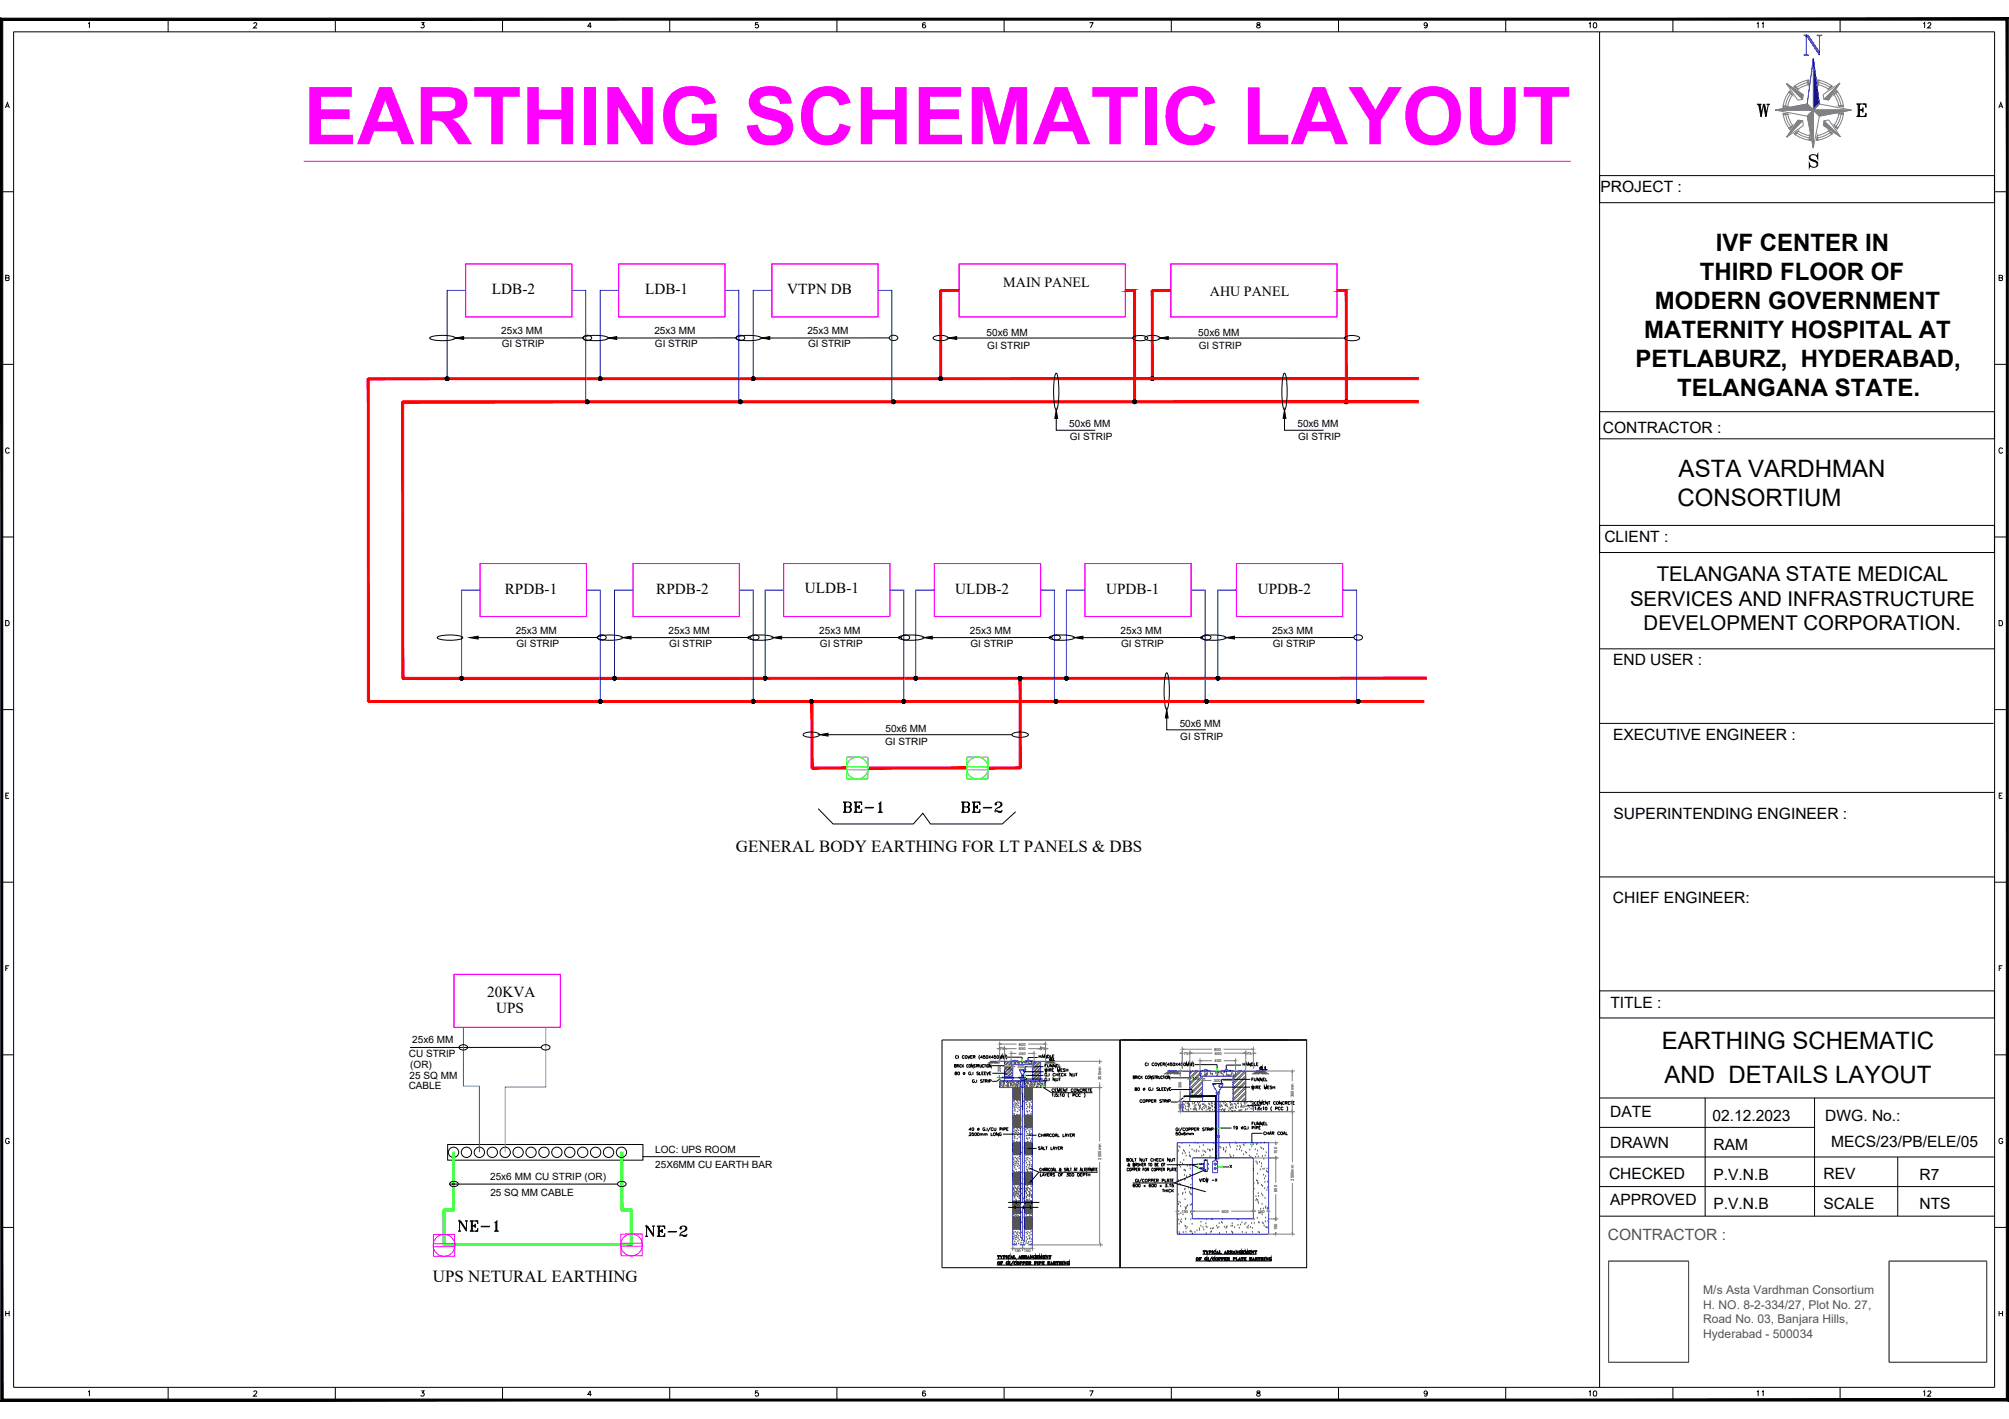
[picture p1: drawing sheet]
<svg xmlns="http://www.w3.org/2000/svg" width="841mm" height="594mm" viewBox="0 0 841 594" stroke-linecap="round" stroke-linejoin="round" font-family="sans-serif">
<defs><g id="words">
<text font-size="33.5" fill="#f0f" x="127.1" y="60.4">EARTHING SCHEMATIC LAYOUT</text>
<g font-size="10.1">
<text x="718.2" y="105.3">IVF CENTER IN</text>
<text x="711.7" y="117.4">THIRD FLOOR OF</text>
<text x="692.7" y="129.5">MODERN GOVERNMENT</text>
<text x="688.3" y="141.6">MATERNITY HOSPITAL AT</text>
<text x="684.6" y="153.6">PETLABURZ, HYDERABAD,</text>
<text x="702.2" y="165.7">TELANGANA STATE.</text>
<text x="702.7" y="199.8">ASTA VARDHMAN</text>
<text x="702.2" y="211.9">CONSORTIUM</text>
<text x="695.7" y="439.3">EARTHING SCHEMATIC</text>
<text x="696.8" y="453.6">AND DETAILS LAYOUT</text>
</g>
<text font-size="9.3" x="734.5" y="50.1">W</text>
<g font-size="8.5">
<text x="693.5" y="243.2">TELANGANA STATE MEDICAL</text>
<text x="682.4" y="253.5">SERVICES AND INFRASTRUCTURE</text>
<text x="688.1" y="263.8">DEVELOPMENT CORPORATION.</text>
</g>
<g font-size="8.4">
<text x="352.1" y="341.5">BE-1</text>
<text x="401.5" y="341.5">BE-2</text>
<text x="190.9" y="516.8">NE-1</text>
</g>
<text font-size="7.9" x="269.2" y="518.9">NE-2</text>
<g font-size="7.1">
<text x="308.1" y="356.7">GENERAL BODY EARTHING FOR LT PANELS &amp; DBS</text>
<text x="181.2" y="536.7">UPS NETURAL EARTHING</text>
</g>
<g font-size="6.5">
<text x="670" y="80.3">PROJECT :</text>
<text x="671" y="181.3">CONTRACTOR :</text>
<text x="671.6" y="227">CLIENT :</text>
<text x="675.3" y="278.4">END USER :</text>
<text x="675.3" y="309.6">EXECUTIVE ENGINEER :</text>
<text x="675.5" y="342.8">SUPERINTENDING ENGINEER :</text>
<text x="675.2" y="378">CHIEF ENGINEER:</text>
<text x="674.2" y="421.9">TITLE :</text>
<text x="674.1" y="467.8">DATE</text>
<text x="716.9" y="469.2">02.12.2023</text>
<text x="764.1" y="469.1">DWG. No.:</text>
<text x="674" y="480.5">DRAWN</text>
<text x="717.3" y="481.6">RAM</text>
<text x="766.5" y="480.3">MECS/23/PB/ELE/05</text>
<text x="673.6" y="493.6">CHECKED</text>
<text x="717.3" y="494">P.V.N.B</text>
<text x="763.4" y="493.4">REV</text>
<text x="803.6" y="494">R7</text>
<text x="674" y="504.6">APPROVED</text>
<text x="717.3" y="506.4">P.V.N.B</text>
<text x="763.4" y="506.3">SCALE</text>
<text x="803.6" y="506.4">NTS</text>
</g>
<text font-size="6.5" fill="#545454" x="673.1" y="519">CONTRACTOR :</text>
<g font-size="6.4">
<text x="205.9" y="123.3">LDB-2</text>
<text x="270" y="123.3">LDB-1</text>
<text x="329.6" y="123.3">VTPN DB</text>
<text x="211.3" y="248.7">RPDB-1</text>
<text x="274.7" y="248.7">RPDB-2</text>
<text x="337" y="248.3">ULDB-1</text>
<text x="399.8" y="248.7">ULDB-2</text>
<text x="463.1" y="248.7">UPDB-1</text>
<text x="526.5" y="248.7">UPDB-2</text>
<text x="203.9" y="417.5">20KVA</text>
<text x="207.6" y="424.2">UPS</text>
</g>
<g font-size="5.9">
<text x="420" y="120">MAIN PANEL</text>
<text x="506.5" y="123.9">AHU PANEL</text>
</g>
<g font-size="5.7">
<text x="664.3" y="13.1">10</text>
<text x="734.5" y="13.1">11</text>
<text x="804.3" y="13.1">12</text>
</g>
<g font-size="5.3">
<text x="664.3" y="585.6">10</text>
<text x="734.5" y="585.6">11</text>
<text x="804.3" y="585.6">12</text>
</g>
<g font-size="5" fill="#545454">
<text x="713" y="541.8">M/s Asta Vardhman Consortium</text>
<text x="713" y="547.9">H. NO. 8-2-334/27, Plot No. 27,</text>
<text x="713" y="553.9">Road No. 03, Banjara Hills,</text>
<text x="713" y="560">Hyderabad - 500034</text>
</g>
<text font-size="4.4" x="491.4" y="476.6">50x6mm</text>
<g font-size="4.2">
<text x="209.8" y="139.9">25x3 MM</text>
<text x="273.9" y="139.9">25x3 MM</text>
<text x="338" y="139.9">25x3 MM</text>
<text x="413" y="140.6">50x6 MM</text>
<text x="501.6" y="140.6">50x6 MM</text>
<text x="210.1" y="145.3">GI STRIP</text>
<text x="274.2" y="145.3">GI STRIP</text>
<text x="338.3" y="145.3">GI STRIP</text>
<text x="413.3" y="146">GI STRIP</text>
<text x="501.9" y="146">GI STRIP</text>
<text x="447.6" y="178.8">50x6 MM</text>
<text x="543.2" y="178.8">50x6 MM</text>
<text x="447.9" y="184.3">GI STRIP</text>
<text x="543.4" y="184.3">GI STRIP</text>
<text x="215.9" y="265.3">25x3 MM</text>
<text x="279.9" y="265.3">25x3 MM</text>
<text x="343" y="265.3">25x3 MM</text>
<text x="406" y="265.3">25x3 MM</text>
<text x="469.1" y="265.3">25x3 MM</text>
<text x="532.5" y="265.3">25x3 MM</text>
<text x="216.2" y="270.8">GI STRIP</text>
<text x="280.2" y="270.8">GI STRIP</text>
<text x="343.2" y="270.8">GI STRIP</text>
<text x="406.3" y="270.8">GI STRIP</text>
<text x="469.4" y="270.8">GI STRIP</text>
<text x="532.8" y="270.8">GI STRIP</text>
<text x="493.9" y="304.2">50x6 MM</text>
<text x="370.7" y="306.6">50x6 MM</text>
<text x="494.1" y="309.7">GI STRIP</text>
<text x="370.6" y="312.1">GI STRIP</text>
<text x="172.6" y="436.8">25x6 MM</text>
<text x="171.2" y="442.4">CU STRIP</text>
<text x="171.7" y="447">(OR)</text>
<text x="171.4" y="451.6">25 SQ MM</text>
<text x="171.1" y="456">CABLE</text>
<text x="274.3" y="482.6">LOC: UPS ROOM</text>
<text x="274.3" y="488.9">25X6MM CU EARTH BAR</text>
<text x="205.2" y="494.1">25x6 MM CU STRIP (OR)</text>
<text x="205.3" y="500.6">25 SQ MM CABLE</text>
</g>
<text font-size="4" fill="#808080" x="433.9" y="444.1">HANDLE</text>
<text font-size="4" x="519.3" y="447.3">HANDLE</text>
<text font-size="4" fill="#545454" x="526.7" y="449.1">G.L</text>
<text font-size="3.5" fill="#545454" x="438.5" y="445.2">G.L</text>
<g font-size="1.7">
<text x="426.6" y="437.7">800</text>
<text x="418.5" y="439.4">75</text>
<text x="426.5" y="441.6">450</text>
<text x="426.6" y="439.6">650</text>
<text x="435.7" y="439.4">75</text>
<text x="495.6" y="441.5">75</text>
<text x="508.3" y="439.9">800</text>
<text x="508.5" y="441.5">650</text>
<text x="522.1" y="441.6">75</text>
<text x="419" y="449" transform="rotate(-90 419 449)">250</text>
<text x="420.7" y="448">125</text>
<text x="426" y="447.1">300</text>
<text x="508.5" y="444.7">450</text>
<text x="460.9" y="452.1" transform="rotate(-90 460.9 452.1)">300mm</text>
<text x="494.7" y="455.7" transform="rotate(-90 494.7 455.7)">300</text>
<text x="499.3" y="452.2">125</text>
<text x="508.1" y="453">300</text>
<text x="541.6" y="459.4" transform="rotate(-90 541.6 459.4)">300mm</text>
<text x="494.7" y="464.9" transform="rotate(-90 494.7 464.9)">100</text>
<text x="460.9" y="485.5" transform="rotate(-90 460.9 485.5)">2500mm</text>
<text x="534.7" y="483.1" transform="rotate(-90 534.7 483.1)">150</text>
<text x="541.6" y="494.3" transform="rotate(-90 541.6 494.3)">2500mm</text>
<text x="534.7" y="499" transform="rotate(-90 534.7 499)">600</text>
<text x="494.6" y="507.7">150</text>
<text x="511.5" y="507.7">600</text>
<text x="526.6" y="507.7">150</text>
<text x="534.7" y="515" transform="rotate(-90 534.7 515)">150</text>
<text x="424.5" y="524.2">150</text>
<text x="428.6" y="524.2">150</text>
</g>
</g></defs>
<!-- layer: TITLE -->
<path d="M127.1 67.5h530.5" fill="none" stroke="#f0f" stroke-width=".42"/>
<!-- layer: EP -->
<g fill="none" stroke="#f0f" stroke-width=".42">
<path d="M194.9 110.5h44.5v22.2h-44.5zM259 110.5h44.5v22.2h-44.5zM323.1 110.5h44.5v22.2h-44.5zM401.5 110.5h69.6v22.2h-69.6zM490.1 110.5h69.6v22.2h-69.6zM201 235.9h44.5v22.2h-44.5zM265 235.9h44.5v22.2h-44.5zM328.1 235.9h44.5v22.2h-44.5zM391.1 235.9h44.5v22.2h-44.5zM454.2 235.9h44.5v22.2h-44.5zM517.6 235.9h44.5v22.2h-44.5zM190.1 407.9h44.5v22.2h-44.5z"/>
<path d="M181.4 516.9l8.9-.1v9.1l-8.8 .1zM259.9 516.7l8.9-.1v9.1l-8.8 .1zM190.3 520.7h-8.8M190.3 521.9l-8.8 .1M268.8 520.5h-8.9M268.8 521.7h-8.9"/>
<circle cx="185.9" cy="521.4" r="4.6"/>
<circle cx="264.4" cy="521.2" r="4.6"/>
</g>
<g fill="#f00" stroke="#f00" stroke-width=".42">
<path d="M168.6 283.6v.8l428.5-.8zM168.6 284.4l428.5-.8v.8z"/>
<path d="M482.4 122h7.7v-.8zM482.4 121.2h7.7l-7.7 .8z"/>
<path d="M482 121.6l.8 36.9v-36.9zM482 121.6l.8 36.9h-.8z"/>
<path d="M559.7 121.2v.8l3.9-.8zM559.7 122l3.9-.8v.8z"/>
<path d="M563.2 121.6l.8 46.6v-46.6zM563.2 121.6l.8 46.6h-.8z"/>
<path d="M413.8 321.2v.8l13.3-.8zM413.8 322l13.3-.8v.8z"/>
<path d="M426.7 284v37.6h.8zM426.7 284h.8v37.6z"/>
<path d="M339.9 322h14.4v-.8zM339.9 321.2h14.4l-14.4 .8z"/>
<path d="M339.5 293.7v27.9h.8zM339.5 293.7h.8v27.9z"/>
<path d="M363.5 321.2v.8l41-.8zM363.5 322l41-.8v.8z"/>
<path d="M154.2 158.1v.8l439.5-.8zM154.2 158.9l439.5-.8v.8z"/>
<path d="M168.6 167.8v.8l425.1-.8zM168.6 168.6l425.1-.8v.8z"/>
<path d="M168.2 168.2v115.8h.8zM168.2 168.2h.8v115.8z"/>
<path d="M154.2 294.1h441.8v-.8zM154.2 293.3h441.8l-441.8 .8z"/>
<path d="M153.8 158.5v135.2h.8zM153.8 158.5h.8v135.2z"/>
<path d="M393.8 122h7.7v-.8zM393.8 121.2h7.7l-7.7 .8z"/>
<path d="M393.4 121.6l.8 36.9v-36.9zM393.4 121.6l.8 36.9h-.8z"/>
<path d="M471.1 121.2v.8l3.9-.8zM471.1 122l3.9-.8v.8z"/>
<path d="M474.6 121.6l.8 46.6v-46.6zM474.6 121.6l.8 46.6h-.8z"/>
</g>
<g fill="none" stroke="#00f" stroke-width=".42">
<path d="M194.9 121.6h-7.7v36.9M239.4 121.6h5.8v46.6M259 121.6h-7.7v36.9M303.5 121.6h5.8v46.6M323.1 121.6h-7.8v36.9M367.6 121.6h5.8v46.6M201 247h-7.8v37M245.5 247h5.8v46.7M265 247h-7.8v37M309.5 247h5.8v46.7M328.1 247h-7.8v37M372.6 247h5.8v46.7"/>
<path d="M391.1 247h-7.7v37M435.6 247h5.8v46.7M454.2 247h-7.8v37M498.7 247h5.8v46.7M517.6 247h-7.8v37M562.1 247h5.8v46.7"/>
</g>
<g fill="#000" stroke="#000" stroke-width=".42">
<path d="M190.6 141.5l3.5-.6v1.2zM254.7 141.5l3.5-.6v1.2zM318.7 141.5l3.6-.6v1.2zM397 141.5l3.5-.6v1.2zM485.6 141.5l3.5-.6v1.2zM442.2 171.6l.6 3.5h-1.2zM537.7 171.6l.6 3.5h-1.2zM196.7 267l3.5-.6v1.1zM260.7 267l3.5-.6v1.1zM323.7 267l3.5-.6v1.1zM386.8 267l3.5-.6v1.1zM449.8 267l3.5-.6v1.1z"/>
<path d="M513.3 267l3.5-.6v1.1zM343.1 307.6l3.5-.6v1.2zM488.4 297.1l.6 3.5h-1.2z"/>
<path d="M186.4 158.4l.7 .1zM186.4 158.5h.7zM186.4 158.5h.7zM186.4 158.7l.7-.2zM186.4 158.7l.7-.2z"/>
<path d="M186.5 158.8l.6-.3zM186.5 158.9l.6-.4zM186.5 158.9l.6-.3z"/>
<path d="M186.5 158.2l.6 .3zM186.5 158.3l.6 .2zM186.5 158.3l.6 .2z"/>
<path d="M186.6 159l.5-.4zM187.1 158.6l-.4 .5zM187.1 158.6l-.4 .5z"/>
<path d="M186.7 158l.4 .5zM186.6 158.1l.5 .4zM186.6 158.1l.5 .4z"/>
<path d="M187.1 158.6l-.3 .6zM187.1 158.6l-.2 .6zM187.2 158.6l-.3 .6zM187.2 158.6l-.2 .7zM187.2 158.6l-.2 .7z"/>
<path d="M186.9 157.9l.3 .6zM186.9 157.9l.3 .6zM186.8 157.9l.4 .6zM186.8 157.9l.4 .6zM186.7 158l.4 .5z"/>
<path d="M187.2 158.6l.1 .7zM187.2 158.6l.1 .7zM187.2 158.6l.2 .6z"/>
<path d="M187.2 157.8v.7zM187.2 157.8v.7zM187 157.8l.2 .7z"/>
<path d="M187.2 158.6l.3 .6zM187.2 158.6l.3 .6zM187.2 158.6l.4 .5z"/>
<path d="M187.4 157.9l-.2 .6zM187.4 157.9l-.2 .6zM187.3 157.8l-.1 .7z"/>
<path d="M187.2 158.6l.5 .4zM187.2 158.6l.5 .4zM187.2 158.6l.5 .4z"/>
<path d="M187.6 158l-.4 .5zM187.6 158l-.4 .5zM187.5 157.9l-.3 .6z"/>
<path d="M187.2 158.6l.6 .3zM187.2 158.5l.6 .3zM187.2 158.5l.6 .3z"/>
<path d="M187.2 158.5l.6-.3zM187.2 158.5l.6-.3zM187.2 158.5l.5-.4z"/>
<path d="M187.2 158.5h.7zM187.2 158.5h.7z"/>
<path d="M187.2 158.5l.7-.1zM187.2 158.5l.7-.1zM187.2 158.5l.6-.2z"/>
<path d="M250.5 158.4l.7 .1zM250.5 158.5h.7zM250.5 158.5h.7zM250.5 158.7l.7-.2zM250.5 158.7l.7-.2z"/>
<path d="M250.6 158.8l.6-.3zM250.6 158.9l.6-.4zM250.6 158.9l.6-.3z"/>
<path d="M250.6 158.2l.6 .3zM250.6 158.3l.6 .2zM250.6 158.3l.6 .2z"/>
<path d="M250.7 159l.5-.4zM251.2 158.6l-.4 .5zM251.2 158.6l-.4 .5z"/>
<path d="M250.8 158l.4 .5zM250.7 158.1l.5 .4zM250.7 158.1l.5 .4z"/>
<path d="M251.2 158.6l-.3 .6zM251.2 158.6l-.2 .6zM251.2 158.6l-.2 .6z"/>
<path d="M250.9 157.9l.3 .6zM250.9 157.9l.3 .6zM250.8 158l.4 .5z"/>
<path d="M251.2 158.6l.1 .7zM251.2 158.6l.1 .7zM251.3 158.6l.1 .7zM251.3 158.6l.1 .7zM251.3 158.6l.2 .6z"/>
<path d="M251.3 157.8v.7zM251.3 157.8v.7zM251.1 157.8l.2 .7zM251.1 157.8l.2 .7zM251 157.9l.2 .6z"/>
<path d="M251.3 158.6l.3 .6zM251.3 158.6l.3 .6zM251.3 158.6l.4 .5z"/>
<path d="M251.5 157.9l-.2 .6zM251.5 157.9l-.2 .6zM251.4 157.8l-.1 .7z"/>
<path d="M251.3 158.6l.5 .4zM251.3 158.6l.5 .4zM251.3 158.6l.5 .4z"/>
<path d="M251.7 158l-.4 .5zM251.7 158l-.4 .5zM251.6 157.9l-.3 .6z"/>
<path d="M251.3 158.6l.6 .2zM251.3 158.5l.6 .3zM251.3 158.5l.6 .3z"/>
<path d="M251.3 158.5l.6-.2zM251.3 158.5l.6-.3zM251.3 158.5l.5-.4z"/>
<path d="M251.3 158.5h.7zM251.3 158.5h.7z"/>
<path d="M251.3 158.5l.7-.1zM251.3 158.5l.7-.1zM251.3 158.5l.6-.2z"/>
<path d="M314.6 158.4l.7 .1zM314.6 158.5h.7zM314.6 158.5h.7zM314.6 158.7l.7-.2zM314.6 158.7l.7-.2z"/>
<path d="M314.6 158.8l.7-.3zM314.7 158.9l.6-.4zM314.7 158.9l.6-.3zM314.8 159l.5-.4zM314.8 159l.5-.4zM315.3 158.6l-.4 .5zM315.3 158.6l-.3 .6zM315.3 158.6l-.3 .6zM315.3 158.6l-.3 .6z"/>
<path d="M314.9 158l.4 .5zM314.9 158l.4 .5zM314.9 158l.4 .5zM314.8 158.1l.5 .4zM314.8 158.1l.5 .4zM314.7 158.2l.6 .3zM314.7 158.2l.6 .3zM314.6 158.3l.7 .2zM314.6 158.3l.7 .2z"/>
<path d="M315.3 158.6l-.2 .6zM315.3 158.6l-.1 .7zM315.3 158.6v.7z"/>
<path d="M315.1 157.9l.2 .6zM315.1 157.9l.2 .6zM315 157.9l.3 .6z"/>
<path d="M315.3 158.6l.1 .7zM315.3 158.6l.1 .7zM315.3 158.6l.3 .6zM315.3 158.6l.3 .6zM315.3 158.6l.3 .6z"/>
<path d="M315.4 157.8l-.1 .7zM315.4 157.8l-.1 .7zM315.3 157.8v.7zM315.3 157.8v.7zM315.2 157.8l.1 .7z"/>
<path d="M315.3 158.6l.5 .5zM315.3 158.6l.5 .5zM315.3 158.6l.5 .5zM315.3 158.6l.6 .4zM315.3 158.6l.6 .4z"/>
<path d="M315.8 158l-.5 .5zM315.8 158l-.5 .5zM315.7 157.9l-.4 .6zM315.7 157.9l-.4 .6zM315.6 157.9l-.3 .6z"/>
<path d="M315.3 158.6l.7 .3zM315.3 158.5l.7 .3zM315.3 158.5l.7 .3z"/>
<path d="M315.3 158.5l.7-.3zM315.3 158.5l.7-.3zM315.3 158.5l.6-.4z"/>
<path d="M315.3 158.5h.8zM315.3 158.5h.8z"/>
<path d="M315.3 158.5l.7-.1zM315.3 158.5l.7-.1zM315.3 158.5l.7-.2z"/>
<path d="M393.1 158.4l.7 .1zM393.1 158.5h.7zM393.1 158.5h.7zM393.1 158.7l.7-.2zM393.1 158.7l.7-.2z"/>
<path d="M393.1 158.8l.7-.3zM393.2 158.9l.6-.3zM393.2 158.9l.6-.3z"/>
<path d="M393.2 158.2l.6 .3zM393.1 158.3l.7 .2zM393.1 158.3l.7 .2z"/>
<path d="M393.2 159l.6-.4zM393.8 158.6l-.5 .5zM393.8 158.6l-.4 .6zM393.8 158.6l-.4 .6zM393.8 158.6l-.3 .6z"/>
<path d="M393.3 158l.5 .5zM393.3 158l.5 .5zM393.3 158l.5 .5zM393.2 158.1l.6 .4zM393.2 158.1l.6 .4z"/>
<path d="M393.8 158.6l-.3 .6zM393.8 158.6l-.1 .7zM393.8 158.6v.7zM393.8 158.6v.7zM393.8 158.6l.1 .7z"/>
<path d="M393.7 157.8l.1 .7zM393.7 157.8l.1 .7zM393.5 157.9l.3 .6zM393.5 157.9l.3 .6zM393.4 157.9l.4 .6z"/>
<path d="M393.8 158.6l.2 .6zM393.8 158.6l.2 .6zM393.8 158.6l.4 .6z"/>
<path d="M393.9 157.8l-.1 .7zM393.9 157.8l-.1 .7zM393.8 157.8v.7z"/>
<path d="M393.8 158.6l.4 .6zM393.8 158.6l.5 .5zM393.8 158.6l.5 .4zM393.8 158.6l.5 .4zM393.8 158.6l.5 .4zM393.8 158.6l.6 .3zM393.8 158.6l.6 .3zM393.8 158.5l.7 .3zM393.8 158.5l.7 .2z"/>
<path d="M393.8 158.5l.6-.3zM393.8 158.5l.6-.3zM393.8 158.5l.5-.4zM393.8 158.5l.5-.4zM394.3 158l-.5 .5zM394.3 158l-.5 .5zM394.2 157.9l-.4 .6zM394.2 157.9l-.4 .6zM394 157.9l-.2 .6z"/>
<path d="M393.8 158.5h.7zM393.8 158.5h.7z"/>
<path d="M393.8 158.5l.7-.1zM393.8 158.5l.7-.1zM393.8 158.5l.7-.1z"/>
<path d="M481.7 158.4l.7 .1zM481.7 158.5h.7zM481.7 158.5h.7zM481.7 158.7l.7-.2zM481.7 158.7l.7-.2z"/>
<path d="M481.7 158.8l.7-.3zM481.8 158.9l.6-.3zM481.8 158.9l.6-.3z"/>
<path d="M481.8 158.2l.6 .3zM481.7 158.3l.7 .2zM481.7 158.3l.7 .2z"/>
<path d="M481.8 159l.6-.4zM482.4 158.6l-.5 .5zM482.4 158.6l-.4 .6z"/>
<path d="M481.8 158.1l.6 .4zM481.8 158.1l.6 .4zM481.8 158.1l.6 .4z"/>
<path d="M482.4 158.6l-.4 .6zM482.4 158.6l-.3 .6zM482.4 158.6l-.3 .6z"/>
<path d="M482 157.9l.4 .6zM482 157.9l.4 .6zM481.9 158l.5 .5z"/>
<path d="M482.4 158.6v.7zM482.4 158.6v.7zM482.4 158.6l.1 .7z"/>
<path d="M482.3 157.8l.1 .7zM482.3 157.8l.1 .7zM482.1 157.9l.3 .6z"/>
<path d="M482.4 158.6l.2 .6zM482.4 158.6l.2 .6zM482.4 158.6l.4 .6z"/>
<path d="M482.5 157.8l-.1 .7zM482.5 157.8l-.1 .7zM482.4 157.8v.7z"/>
<path d="M482.4 158.6l.4 .6zM482.4 158.6l.5 .5zM482.4 158.6l.5 .4zM482.4 158.6l.5 .4zM482.4 158.6l.5 .4zM482.4 158.6l.6 .3zM482.4 158.6l.6 .3zM482.4 158.5l.7 .3zM482.4 158.5l.7 .2z"/>
<path d="M482.4 158.5l.6-.3zM482.4 158.5l.6-.3zM482.4 158.5l.5-.4zM482.4 158.5l.5-.4zM482.9 158l-.5 .5zM482.9 158l-.5 .5zM482.8 157.9l-.4 .6zM482.8 157.9l-.4 .6zM482.6 157.9l-.2 .6z"/>
<path d="M482.4 158.5h.7zM482.4 158.5h.7z"/>
<path d="M482.4 158.5l.7-.1zM482.4 158.5l.7-.1zM482.4 158.5l.7-.1z"/>
<path d="M245.1 168.1l.7 .1zM245.1 168.2h.7zM245.1 168.2h.7zM245.1 168.4l.7-.2zM245.1 168.4l.7-.2z"/>
<path d="M245.2 168.5l.6-.3zM245.2 168.6l.6-.4zM245.2 168.6l.6-.3zM245.3 168.7l.5-.4zM245.3 168.7l.5-.4zM245.8 168.3l-.4 .5zM245.8 168.3l-.3 .6z"/>
<path d="M245.4 167.7l.4 .5zM245.3 167.8l.5 .4zM245.3 167.8l.5 .4zM245.2 167.9l.6 .3zM245.2 167.9l.6 .3zM245.2 168l.6 .2zM245.2 168l.6 .2z"/>
<path d="M245.8 168.3l-.3 .6zM245.8 168.3l-.2 .6zM245.9 168.3l-.3 .6zM245.9 168.3l-.2 .7zM245.9 168.3l-.2 .7z"/>
<path d="M245.6 167.6l.3 .6zM245.6 167.6l.3 .6zM245.5 167.6l.4 .6zM245.5 167.6l.4 .6zM245.4 167.7l.4 .5z"/>
<path d="M245.9 168.3l.1 .7zM245.9 168.3l.1 .7zM245.9 168.3l.2 .6z"/>
<path d="M245.9 167.5v.7zM245.9 167.5v.7zM245.7 167.5l.2 .7z"/>
<path d="M245.9 168.3l.3 .6zM245.9 168.3l.3 .6zM245.9 168.3l.4 .5z"/>
<path d="M246.1 167.6l-.2 .6zM246.1 167.6l-.2 .6zM246 167.5l-.1 .7z"/>
<path d="M245.9 168.3l.5 .4zM245.9 168.3l.5 .4zM245.9 168.3l.5 .4z"/>
<path d="M246.3 167.7l-.4 .5zM246.3 167.7l-.4 .5zM246.2 167.6l-.3 .6z"/>
<path d="M245.9 168.3l.6 .3zM245.9 168.2l.6 .3zM245.9 168.2l.6 .3zM245.9 168.2l.7 .2zM245.9 168.2h.7zM245.9 168.2h.7z"/>
<path d="M245.9 168.2l.7-.1zM245.9 168.2l.7-.1zM245.9 168.2l.6-.2zM245.9 168.2l.6-.2zM245.9 168.2l.6-.3zM245.9 168.2l.6-.3zM245.9 168.2l.6-.3z"/>
<path d="M309.2 168.1l.7 .1zM309.2 168.2h.7zM309.2 168.2h.7zM309.2 168.4l.7-.2zM309.2 168.4l.7-.2z"/>
<path d="M309.3 168.5l.6-.3zM309.3 168.6l.6-.4zM309.3 168.6l.6-.3z"/>
<path d="M309.3 167.9l.6 .3zM309.3 168l.6 .2zM309.3 168l.6 .2z"/>
<path d="M309.4 168.7l.5-.4zM309.9 168.3l-.4 .5zM309.9 168.3l-.4 .5z"/>
<path d="M309.5 167.7l.4 .5zM309.4 167.8l.5 .4zM309.4 167.8l.5 .4z"/>
<path d="M309.9 168.3l-.3 .6zM309.9 168.3l-.2 .6zM309.9 168.3l-.2 .6zM309.9 168.3l-.1 .7zM310 168.3l-.2 .7z"/>
<path d="M309.7 167.6l.3 .6zM309.7 167.6l.3 .6zM309.6 167.6l.3 .6zM309.6 167.6l.3 .6zM309.5 167.7l.4 .5z"/>
<path d="M310 168.3l.1 .7zM310 168.3l.1 .7zM310 168.3l.2 .6z"/>
<path d="M310 167.5v.7zM310 167.5v.7zM309.8 167.5l.2 .7z"/>
<path d="M310 168.3l.3 .6zM310 168.3l.3 .6zM310 168.3l.4 .5z"/>
<path d="M310.2 167.6l-.2 .6zM310.2 167.6l-.2 .6zM310.1 167.5l-.1 .7z"/>
<path d="M310 168.3l.5 .4zM310 168.3l.5 .4zM310 168.3l.5 .4z"/>
<path d="M310.4 167.7l-.4 .5zM310.4 167.7l-.4 .5zM310.3 167.6l-.3 .6z"/>
<path d="M310 168.3l.6 .3zM310 168.2l.6 .3zM310 168.2l.6 .3zM310 168.2l.7 .2zM310 168.2h.7zM310 168.2h.7z"/>
<path d="M310 168.2l.7-.1zM310 168.2l.7-.1zM310 168.2l.6-.2zM310 168.2l.6-.2zM310 168.2l.6-.3zM310 168.2l.6-.3zM310 168.2l.6-.3z"/>
<path d="M373.3 168.1l.7 .1zM373.3 168.2h.7zM373.3 168.2h.7zM373.3 168.4l.7-.2zM373.3 168.4l.7-.2z"/>
<path d="M373.3 168.5l.7-.3zM373.4 168.6l.6-.3zM373.4 168.6l.6-.3z"/>
<path d="M373.4 167.9l.6 .3zM373.3 168l.7 .2zM373.3 168l.7 .2z"/>
<path d="M373.5 168.7l.5-.4zM374 168.3l-.4 .5zM374 168.3l-.3 .6zM374 168.3l-.3 .6zM374 168.3l-.2 .6z"/>
<path d="M373.6 167.7l.4 .5zM373.6 167.7l.4 .5zM373.5 167.8l.5 .4zM373.5 167.8l.5 .4zM373.5 167.8l.5 .4z"/>
<path d="M374 168.3l-.2 .6zM374 168.3l-.1 .7zM374 168.3v.7zM374 168.3v.7zM374 168.3l.2 .7z"/>
<path d="M373.9 167.5l.1 .7zM373.9 167.5l.1 .7zM373.8 167.6l.2 .6zM373.8 167.6l.2 .6zM373.7 167.6l.3 .6z"/>
<path d="M374 168.3l.3 .6zM374 168.3l.3 .6zM374 168.3l.4 .6z"/>
<path d="M374.2 167.5l-.2 .7zM374.2 167.5l-.2 .7zM374 167.5v.7z"/>
<path d="M374 168.3l.4 .6zM374 168.3l.5 .5zM374 168.3l.6 .4zM374 168.3l.6 .4zM374 168.3l.6 .4zM374 168.3l.7 .3zM374 168.3l.7 .3zM374 168.2l.7 .3zM374 168.2l.7 .3z"/>
<path d="M374 168.2l.7-.3zM374 168.2l.7-.3zM374 168.2l.6-.4zM374 168.2l.6-.4zM374.5 167.7l-.5 .5zM374.5 167.7l-.5 .5zM374.4 167.6l-.4 .6zM374.4 167.6l-.4 .6zM374.3 167.6l-.3 .6z"/>
<path d="M374 168.2h.8zM374 168.2h.8z"/>
<path d="M374 168.2h.8zM374 168.2l.7-.1zM374 168.2l.7-.2z"/>
<path d="M474.3 168.1l.7 .1zM474.2 168.2h.8zM474.2 168.2h.8zM474.3 168.4l.7-.2zM474.3 168.4l.7-.2z"/>
<path d="M474.3 168.5l.7-.3zM474.3 168.6l.7-.4zM474.3 168.6l.7-.3zM474.4 168.7l.6-.4zM474.4 168.7l.6-.4zM475 168.3l-.5 .5zM475 168.3l-.4 .6z"/>
<path d="M474.5 167.7l.5 .5zM474.4 167.8l.6 .4zM474.4 167.8l.6 .4zM474.3 167.9l.7 .3zM474.3 167.9l.7 .3zM474.3 168l.7 .2zM474.3 168l.7 .2z"/>
<path d="M475 168.3l-.4 .6zM475 168.3l-.3 .6zM475 168.3l-.3 .6zM475 168.3l-.2 .7zM475 168.3l-.2 .7z"/>
<path d="M474.7 167.6l.3 .6zM474.7 167.6l.3 .6zM474.6 167.6l.4 .6zM474.6 167.6l.4 .6zM474.5 167.7l.5 .5z"/>
<path d="M475 168.3l.1 .7zM475 168.3l.1 .7zM475 168.3l.2 .6z"/>
<path d="M475 167.5v.7zM475 167.5v.7zM474.8 167.5l.2 .7z"/>
<path d="M475 168.3l.3 .6zM475 168.3l.3 .6zM475 168.3l.4 .5z"/>
<path d="M475.2 167.6l-.2 .6zM475.2 167.6l-.2 .6zM475.1 167.5l-.1 .7z"/>
<path d="M475 168.3l.5 .4zM475 168.3l.5 .4zM475 168.3l.5 .4z"/>
<path d="M475.4 167.7l-.4 .5zM475.4 167.7l-.4 .5zM475.3 167.6l-.3 .6z"/>
<path d="M475 168.3l.6 .3zM475 168.2l.7 .3zM475 168.2l.7 .3zM475 168.2l.7 .2zM475 168.2h.7zM475 168.2h.7z"/>
<path d="M475 168.2l.7-.1zM475 168.2l.7-.1zM475 168.2l.7-.2zM475 168.2l.7-.2zM475 168.2l.6-.3zM475 168.2l.6-.3zM475 168.2l.6-.3z"/>
<path d="M562.9 168.1l.7 .1zM562.8 168.2h.8zM562.8 168.2h.8zM562.9 168.4l.7-.2zM562.9 168.4l.7-.2z"/>
<path d="M562.9 168.5l.7-.3zM563 168.6l.6-.4zM563 168.6l.6-.3zM563 168.7l.6-.4zM563 168.7l.6-.4zM563.6 168.3l-.5 .5zM563.6 168.3l-.4 .6z"/>
<path d="M563.1 167.7l.5 .5zM563 167.8l.6 .4zM563 167.8l.6 .4zM563 167.9l.6 .3zM563 167.9l.6 .3zM562.9 168l.7 .2zM562.9 168l.7 .2z"/>
<path d="M563.6 168.3l-.4 .6zM563.6 168.3l-.3 .6zM563.6 168.3l-.3 .6zM563.6 168.3l-.1 .7zM563.6 168.3l-.1 .7z"/>
<path d="M563.3 167.6l.3 .6zM563.3 167.6l.3 .6zM563.2 167.6l.4 .6zM563.2 167.6l.4 .6zM563.1 167.7l.5 .5z"/>
<path d="M563.6 168.3l.1 .7zM563.6 168.3l.1 .7zM563.6 168.3l.2 .6z"/>
<path d="M563.6 167.5v.7zM563.6 167.5v.7zM563.5 167.5l.1 .7z"/>
<path d="M563.6 168.3l.3 .6zM563.6 168.3l.3 .6zM563.6 168.3l.5 .5z"/>
<path d="M563.8 167.6l-.2 .6zM563.8 167.6l-.2 .6zM563.7 167.5l-.1 .7z"/>
<path d="M563.6 168.3l.5 .4zM563.6 168.3l.5 .4zM563.6 168.3l.5 .4z"/>
<path d="M564.1 167.7l-.5 .5zM564.1 167.7l-.5 .5zM563.9 167.6l-.3 .6z"/>
<path d="M563.6 168.3l.6 .3zM563.6 168.2l.7 .3zM563.6 168.2l.7 .3zM563.6 168.2l.7 .2zM563.6 168.2h.7zM563.6 168.2h.7z"/>
<path d="M563.6 168.2l.7-.1zM563.6 168.2l.7-.1zM563.6 168.2l.7-.2zM563.6 168.2l.7-.2zM563.6 168.2l.6-.3zM563.6 168.2l.6-.3zM563.6 168.2l.6-.3z"/>
<path d="M192.5 283.8l.7 .2zM192.5 284h.7zM192.5 284h.7zM192.5 284.1l.7-.1zM192.5 284.1l.7-.1z"/>
<path d="M192.6 284.2l.6-.2zM192.6 284.3l.6-.3zM192.6 284.3l.6-.3zM192.7 284.4l.5-.4zM192.7 284.4l.5-.4zM193.2 284l-.4 .5zM193.2 284l-.4 .5zM193.2 284l-.3 .6zM193.2 284l-.2 .7z"/>
<path d="M192.8 283.4l.4 .6zM192.8 283.4l.4 .6zM192.8 283.4l.4 .6zM192.7 283.5l.5 .5zM192.7 283.5l.5 .5zM192.6 283.6l.6 .4zM192.6 283.6l.6 .4zM192.6 283.7l.6 .3zM192.6 283.7l.6 .3z"/>
<path d="M193.2 284l-.2 .7zM193.2 284l-.1 .7zM193.2 284l-.1 .7z"/>
<path d="M193 283.3l.2 .7zM193 283.3l.2 .7zM192.9 283.3l.3 .7z"/>
<path d="M193.2 284l.2 .7zM193.2 284l.2 .7zM193.2 284l.3 .7zM193.2 284l.3 .7zM193.2 284l.3 .7z"/>
<path d="M193.4 283.3l-.2 .7zM193.4 283.3l-.2 .7zM193.2 283.2v.8zM193.2 283.2v.8zM193.1 283.3l.1 .7z"/>
<path d="M193.2 284l.5 .5zM193.2 284l.5 .5zM193.3 284l.4 .5zM193.3 284l.5 .4zM193.3 284l.5 .4z"/>
<path d="M193.7 283.4l-.4 .6zM193.7 283.4l-.4 .6zM193.6 283.3l-.3 .7zM193.6 283.3l-.4 .7zM193.5 283.3l-.3 .7z"/>
<path d="M193.3 284l.6 .3zM193.3 284l.6 .2zM193.3 284l.6 .2z"/>
<path d="M193.3 284l.6-.4zM193.3 284l.6-.4zM193.3 284l.6-.4z"/>
<path d="M193.3 284h.7zM193.3 284h.7z"/>
<path d="M193.3 284l.7-.2zM193.3 284l.7-.2zM193.3 284l.6-.3z"/>
<path d="M250.6 293.5l.7 .2zM250.6 293.7h.7zM250.6 293.7h.7zM250.6 293.8l.7-.1zM250.6 293.8l.7-.1z"/>
<path d="M250.6 293.9l.7-.2zM250.7 294l.6-.3zM250.7 294l.6-.3z"/>
<path d="M250.7 293.3l.6 .4zM250.6 293.4l.7 .3zM250.6 293.4l.7 .3z"/>
<path d="M250.7 294.1l.6-.4zM251.3 293.7l-.5 .5zM251.3 293.7l-.4 .6z"/>
<path d="M250.8 293.1l.5 .6zM250.7 293.2l.6 .5zM250.7 293.2l.6 .5z"/>
<path d="M251.3 293.7l-.4 .6zM251.3 293.7l-.3 .7zM251.3 293.7l-.3 .7z"/>
<path d="M250.9 293l.4 .7zM250.9 293l.4 .7zM250.8 293.1l.5 .6z"/>
<path d="M251.3 293.7v.7zM251.3 293.7v.7zM251.3 293.7l.1 .7zM251.3 293.7l.1 .7zM251.3 293.7l.2 .7z"/>
<path d="M251.3 292.9v.8zM251.3 292.9v.8zM251.2 293l.1 .7zM251.2 293l.1 .7zM251 293l.3 .7z"/>
<path d="M251.3 293.7l.4 .6zM251.3 293.7l.4 .6zM251.3 293.7l.5 .5z"/>
<path d="M251.5 293l-.2 .7zM251.5 293l-.2 .7zM251.4 293l-.1 .7z"/>
<path d="M251.3 293.7l.5 .4zM251.3 293.7l.5 .4zM251.3 293.7l.5 .4z"/>
<path d="M251.8 293.1l-.5 .6zM251.8 293.1l-.5 .6zM251.7 293l-.4 .7z"/>
<path d="M251.3 293.7l.7 .2zM251.3 293.7l.7 .2zM251.3 293.7l.7 .2z"/>
<path d="M251.3 293.7l.7-.3zM251.3 293.7l.6-.4zM251.3 293.7l.5-.5z"/>
<path d="M251.3 293.7h.7zM251.3 293.7h.7z"/>
<path d="M251.3 293.7l.7-.2zM251.3 293.7l.7-.2zM251.3 293.7l.7-.3z"/>
<path d="M256.6 283.6l.6 .4zM256.6 283.7l.6 .3zM256.6 283.7l.6 .3zM256.5 283.8l.7 .2zM256.5 283.8l.7 .2zM256.5 284h.7zM256.5 284h.7zM256.5 284.1l.7-.1zM256.5 284.1l.7-.1zM256.6 284.2l.6-.2zM256.6 284.2l.6-.2zM256.6 284.3l.6-.3zM256.6 284.3l.6-.3z"/>
<path d="M256.7 284.4l.5-.4zM257.2 284l-.4 .5zM257.2 284l-.4 .5z"/>
<path d="M256.8 283.4l.4 .6zM256.7 283.5l.5 .5zM256.7 283.5l.5 .5z"/>
<path d="M257.2 284l-.2 .7zM257.2 284l-.2 .7zM257.2 284l-.2 .7z"/>
<path d="M256.9 283.3l.3 .7zM256.9 283.3l.3 .7zM256.8 283.4l.4 .6z"/>
<path d="M257.2 284v.7zM257.2 284v.7zM257.2 284l.2 .7z"/>
<path d="M257.1 283.3l.1 .7zM257.1 283.3l.1 .7zM257 283.3l.2 .7z"/>
<path d="M257.2 284l.3 .7zM257.2 284l.3 .7zM257.3 284l.2 .7z"/>
<path d="M257.4 283.3l-.1 .7zM257.4 283.3l-.2 .7zM257.2 283.2v.8z"/>
<path d="M257.3 284l.4 .5zM257.3 284l.4 .5zM257.3 284l.5 .4zM257.3 284l.5 .4zM257.3 284l.5 .4zM257.3 284l.6 .3zM257.3 284l.6 .3zM257.3 284l.6 .2zM257.3 284l.7 .1z"/>
<path d="M257.3 284l.6-.4zM257.3 284l.6-.4zM257.3 284l.5-.5zM257.3 284l.5-.5zM257.7 283.4l-.4 .6zM257.7 283.4l-.4 .6zM257.6 283.3l-.3 .7zM257.6 283.3l-.3 .7zM257.5 283.3l-.2 .7z"/>
<path d="M257.3 284h.7zM257.3 284h.7z"/>
<path d="M257.3 284l.7-.2zM257.3 284l.7-.2zM257.3 284l.7-.2z"/>
<path d="M314.6 293.5l.7 .2zM314.6 293.7h.7zM314.6 293.7h.7zM314.6 293.8l.7-.1zM314.6 293.8l.7-.1z"/>
<path d="M314.6 293.9l.7-.2zM314.7 294l.6-.3zM314.7 294l.6-.3zM314.7 294.1l.6-.4zM314.7 294.1l.6-.4zM315.3 293.7l-.5 .5zM315.3 293.7l-.4 .6zM315.3 293.7l-.4 .6zM315.3 293.7l-.4 .6z"/>
<path d="M314.8 293.1l.5 .6zM314.8 293.1l.5 .6zM314.7 293.2l.6 .5zM314.7 293.2l.6 .5zM314.7 293.2l.6 .5zM314.7 293.3l.6 .4zM314.7 293.3l.6 .4zM314.6 293.4l.7 .3zM314.6 293.4l.7 .3z"/>
<path d="M315.3 293.7l-.3 .7zM315.3 293.7l-.1 .7zM315.3 293.7l-.1 .7z"/>
<path d="M315 293l.3 .7zM315 293l.3 .7zM314.9 293l.4 .7z"/>
<path d="M315.3 293.7l.1 .7zM315.3 293.7l.1 .7zM315.3 293.7l.2 .7z"/>
<path d="M315.3 292.9v.8zM315.3 292.9v.8zM315.2 293l.1 .7z"/>
<path d="M315.3 293.7l.4 .6zM315.3 293.7l.4 .6zM315.3 293.7l.4 .6zM315.3 293.7l.5 .5zM315.3 293.7l.6 .4zM315.3 293.7l.6 .4zM315.3 293.7l.6 .4z"/>
<path d="M315.8 293.1l-.5 .6zM315.8 293.1l-.5 .6zM315.7 293l-.4 .7zM315.7 293l-.4 .7zM315.5 293l-.2 .7zM315.5 293l-.2 .7zM315.4 293l-.1 .7z"/>
<path d="M315.3 293.7l.6 .3zM315.3 293.7l.7 .2zM315.3 293.7l.7 .2z"/>
<path d="M315.3 293.7l.6-.4zM315.3 293.7l.6-.4zM315.3 293.7l.6-.5z"/>
<path d="M315.3 293.7h.7zM315.3 293.7h.7z"/>
<path d="M315.3 293.7l.7-.2zM315.3 293.7l.7-.2zM315.3 293.7l.7-.3z"/>
<path d="M319.6 283.8l.7 .2zM319.6 284h.7zM319.6 284h.7zM319.6 284.1l.7-.1zM319.6 284.1l.7-.1z"/>
<path d="M319.6 284.2l.7-.2zM319.7 284.3l.6-.3zM319.7 284.3l.6-.3z"/>
<path d="M319.7 283.6l.6 .4zM319.6 283.7l.7 .3zM319.6 283.7l.7 .3z"/>
<path d="M319.7 284.4l.6-.4zM320.3 284l-.5 .5zM320.3 284l-.5 .5z"/>
<path d="M319.8 283.4l.5 .6zM319.7 283.5l.6 .5zM319.7 283.5l.6 .5z"/>
<path d="M320.3 284l-.2 .7zM320.3 284l-.2 .7zM320.3 284l-.2 .7z"/>
<path d="M319.9 283.3l.4 .7zM319.9 283.3l.4 .7zM319.8 283.4l.5 .6z"/>
<path d="M320.3 284v.7zM320.3 284v.7zM320.3 284l.1 .7zM320.3 284l.1 .7zM320.3 284l.2 .7z"/>
<path d="M320.3 283.2v.8zM320.3 283.2v.8zM320.2 283.3l.1 .7zM320.2 283.3l.1 .7zM320.1 283.3l.2 .7z"/>
<path d="M320.3 284l.2 .7zM320.3 284l.4 .6zM320.3 284l.5 .5z"/>
<path d="M320.5 283.3l-.2 .7zM320.5 283.3l-.2 .7zM320.4 283.3l-.1 .7z"/>
<path d="M320.3 284l.6 .4zM320.3 284l.6 .4zM320.3 284l.6 .4z"/>
<path d="M320.8 283.4l-.5 .6zM320.8 283.4l-.5 .6zM320.7 283.3l-.4 .7z"/>
<path d="M320.3 284l.7 .2zM320.3 284l.7 .2zM320.3 284l.7 .2z"/>
<path d="M320.3 284l.7-.3zM320.3 284l.6-.4zM320.3 284l.6-.5z"/>
<path d="M320.3 284h.7zM320.3 284h.7z"/>
<path d="M320.3 284l.7-.2zM320.3 284l.7-.2zM320.3 284l.7-.3z"/>
<path d="M338.9 293.5l.7 .2zM338.9 293.7h.7zM338.9 293.7h.7zM338.9 293.8l.7-.1zM338.9 293.8l.7-.1z"/>
<path d="M339 293.9l.6-.2zM339 294l.6-.3zM339 294l.6-.3z"/>
<path d="M339 293.3l.6 .4zM339 293.4l.6 .3zM339 293.4l.6 .3z"/>
<path d="M339.1 294.1l.5-.4zM339.6 293.7l-.4 .5zM339.6 293.7l-.3 .6zM339.6 293.7l-.3 .6zM339.6 293.7l-.3 .6zM339.6 293.7l-.2 .7zM339.7 293.7l-.3 .7z"/>
<path d="M339.3 293l.4 .7zM339.3 293l.4 .7zM339.2 293.1l.4 .6zM339.2 293.1l.4 .6zM339.2 293.1l.4 .6zM339.1 293.2l.5 .5zM339.1 293.2l.5 .5z"/>
<path d="M339.7 293.7v.7zM339.7 293.7v.7zM339.7 293.7l.1 .7z"/>
<path d="M339.5 293l.2 .7zM339.5 293l.2 .7zM339.4 293l.3 .7z"/>
<path d="M339.7 293.7l.2 .7zM339.7 293.7l.2 .7zM339.7 293.7l.3 .6z"/>
<path d="M339.8 293l-.1 .7zM339.8 293l-.1 .7zM339.7 292.9v.8z"/>
<path d="M339.7 293.7l.3 .6zM339.7 293.7l.4 .5zM339.7 293.7l.5 .4zM339.7 293.7l.5 .4zM339.7 293.7l.6 .3zM339.7 293.7l.6 .3zM339.7 293.7l.6 .3zM339.7 293.7l.6 .2zM339.7 293.7l.7 .1z"/>
<path d="M339.7 293.7l.6-.4zM339.7 293.7l.6-.4zM339.7 293.7l.5-.5zM339.7 293.7l.5-.5zM340.1 293.1l-.4 .6zM340.1 293.1l-.4 .6zM340 293l-.3 .7zM340 293l-.3 .7zM339.9 293l-.2 .7z"/>
<path d="M339.7 293.7h.7zM339.7 293.7h.7z"/>
<path d="M339.7 293.7l.7-.2zM339.7 293.7l.7-.2zM339.7 293.7l.7-.2z"/>
<path d="M377.6 293.5l.7 .2zM377.6 293.7h.7zM377.6 293.7h.7zM377.6 293.8l.7-.1zM377.6 293.8l.7-.1z"/>
<path d="M377.7 293.9l.6-.2zM377.7 294l.6-.3zM377.7 294l.6-.3z"/>
<path d="M377.7 293.3l.6 .4zM377.7 293.4l.6 .3zM377.7 293.4l.6 .3z"/>
<path d="M377.8 294.1l.5-.4zM378.3 293.7l-.4 .5zM378.3 293.7l-.3 .6zM378.3 293.7l-.3 .6zM378.3 293.7l-.2 .7z"/>
<path d="M377.9 293.1l.4 .6zM377.9 293.1l.4 .6zM377.9 293.1l.4 .6zM377.8 293.2l.5 .5zM377.8 293.2l.5 .5z"/>
<path d="M378.3 293.7l-.2 .7zM378.3 293.7l-.1 .7zM378.3 293.7l.1 .7zM378.3 293.7l.1 .7zM378.4 293.7l.1 .7z"/>
<path d="M378.2 293l.2 .7zM378.2 293l.2 .7zM378.1 293l.2 .7zM378.1 293l.2 .7zM378 293l.3 .7z"/>
<path d="M378.4 293.7l.2 .7zM378.4 293.7l.2 .7zM378.4 293.7l.3 .6z"/>
<path d="M378.5 293l-.1 .7zM378.5 293l-.1 .7zM378.4 292.9v.8z"/>
<path d="M378.4 293.7l.3 .6zM378.4 293.7l.4 .5zM378.4 293.7l.5 .4zM378.4 293.7l.5 .4zM378.4 293.7l.5 .4zM378.4 293.7l.6 .3zM378.4 293.7l.6 .3zM378.4 293.7l.6 .2zM378.4 293.7l.6 .2z"/>
<path d="M378.4 293.7l.6-.4zM378.4 293.7l.6-.4zM378.4 293.7l.5-.5zM378.4 293.7l.5-.5zM378.8 293.1l-.4 .6zM378.8 293.1l-.4 .6zM378.7 293l-.3 .7zM378.7 293l-.3 .7zM378.6 293l-.2 .7z"/>
<path d="M378.4 293.7h.7zM378.4 293.7h.7z"/>
<path d="M378.4 293.7h.7zM378.4 293.7l.7-.2zM378.4 293.7l.6-.3z"/>
<path d="M382.6 283.8l.7 .2zM382.6 284h.7zM382.6 284h.7zM382.6 284.1l.7-.1zM382.6 284.1l.7-.1z"/>
<path d="M382.7 284.2l.6-.2zM382.7 284.3l.6-.3zM382.7 284.3l.6-.3zM382.8 284.4l.5-.4zM382.8 284.4l.5-.4zM383.3 284l-.4 .5zM383.3 284l-.4 .5zM383.3 284l-.3 .6zM383.4 284l-.3 .7z"/>
<path d="M382.9 283.4l.5 .6zM382.9 283.4l.5 .6zM382.9 283.4l.4 .6zM382.8 283.5l.5 .5zM382.8 283.5l.5 .5zM382.7 283.6l.6 .4zM382.7 283.6l.6 .4zM382.7 283.7l.6 .3zM382.7 283.7l.6 .3z"/>
<path d="M383.4 284l-.3 .7zM383.4 284l-.2 .7zM383.4 284l-.2 .7z"/>
<path d="M383.1 283.3l.3 .7zM383.1 283.3l.3 .7zM383 283.3l.4 .7z"/>
<path d="M383.4 284l.1 .7zM383.4 284l.1 .7zM383.4 284l.2 .7z"/>
<path d="M383.4 283.2v.8zM383.4 283.2v.8zM383.2 283.3l.2 .7z"/>
<path d="M383.4 284l.2 .7zM383.4 284l.3 .6zM383.4 284l.4 .5zM383.4 284l.4 .5zM383.4 284l.5 .4zM383.4 284l.5 .4zM383.4 284l.5 .4z"/>
<path d="M383.8 283.4l-.4 .6zM383.8 283.4l-.4 .6zM383.7 283.3l-.3 .7zM383.7 283.3l-.3 .7zM383.6 283.3l-.2 .7zM383.6 283.3l-.2 .7zM383.5 283.3l-.1 .7z"/>
<path d="M383.4 284l.6 .3zM383.4 284l.6 .2zM383.4 284l.6 .2z"/>
<path d="M383.4 284l.6-.4zM383.4 284l.6-.4zM383.4 284l.6-.4z"/>
<path d="M383.4 284h.7zM383.4 284h.7z"/>
<path d="M383.4 284l.7-.2zM383.4 284l.7-.2zM383.4 284l.6-.3z"/>
<path d="M426.3 284h.7zM426.3 284.1l.7-.1zM426.3 284.1l.7-.1zM426.3 284.3l.7-.3zM426.3 284.3l.7-.3z"/>
<path d="M426.3 283.8l.7 .2zM426.3 283.9l.7 .1zM426.3 283.9l.7 .1z"/>
<path d="M426.4 284.4l.6-.4zM426.5 284.5l.5-.5zM426.5 284.5l.5-.5zM427 284l-.4 .6zM427 284l-.3 .7z"/>
<path d="M427 284l-.3 .7zM427 284l-.2 .7zM427 284l-.2 .7z"/>
<path d="M426.7 283.4l.3 .6zM426.7 283.4l.3 .6zM426.6 283.5l.4 .5zM426.6 283.5l.4 .5zM426.6 283.5l.4 .5zM426.5 283.6l.5 .4zM426.5 283.6l.5 .4zM426.4 283.7l.6 .3zM426.4 283.7l.6 .3z"/>
<path d="M427 284v.7zM427 284v.7zM427 284l.2 .7z"/>
<path d="M426.9 283.3l.1 .7zM426.9 283.3l.1 .7zM426.8 283.3l.2 .7z"/>
<path d="M427 284l.3 .7zM427 284l.3 .7zM427 284l.4 .7zM427 284l.4 .7zM427 284l.4 .7zM427 284l.6 .5z"/>
<path d="M427.4 283.4l-.4 .6zM427.4 283.4l-.4 .6zM427.3 283.3l-.3 .7zM427.3 283.3l-.3 .7zM427.2 283.3l-.2 .7zM427.2 283.3l-.2 .7zM427 283.3v.7z"/>
<path d="M427 284l.6 .5zM427 284l.7 .4zM427 284l.7 .3z"/>
<path d="M427 284l.6-.4zM427 284l.6-.4zM427.5 283.5l-.5 .5z"/>
<path d="M427 284l.7 .1zM427 284l.7 .1zM427 284h.8zM427 284h.8z"/>
<path d="M427 284h.8zM427 284l.7-.1zM427 284l.7-.2zM427 284l.7-.3z"/>
<path d="M441.3 293.5l.7 .2zM441.3 293.7h.7zM441.3 293.7h.7zM441.3 293.8l.7-.1zM441.3 293.8l.7-.1z"/>
<path d="M441.4 293.9l.6-.2zM441.4 294l.6-.3zM441.4 294l.6-.3zM441.5 294.1l.5-.4zM441.5 294.1l.5-.4zM442 293.7l-.4 .5zM442 293.7l-.3 .6zM442 293.7l-.3 .6zM442.1 293.7l-.4 .6z"/>
<path d="M441.6 293.1l.5 .6zM441.6 293.1l.5 .6zM441.6 293.1l.4 .6zM441.5 293.2l.5 .5zM441.5 293.2l.5 .5zM441.4 293.3l.6 .4zM441.4 293.3l.6 .4zM441.4 293.4l.6 .3zM441.4 293.4l.6 .3z"/>
<path d="M442.1 293.7l-.3 .7zM442.1 293.7l-.2 .7zM442.1 293.7l-.2 .7z"/>
<path d="M441.8 293l.3 .7zM441.8 293l.3 .7zM441.7 293l.4 .7z"/>
<path d="M442.1 293.7l.1 .7zM442.1 293.7l.1 .7zM442.1 293.7l.2 .7zM442.1 293.7l.2 .7zM442.1 293.7l.2 .7z"/>
<path d="M442.2 293l-.1 .7zM442.2 293l-.1 .7zM442.1 292.9v.8zM442.1 292.9v.8zM441.9 293l.2 .7z"/>
<path d="M442.1 293.7l.4 .5zM442.1 293.7l.4 .5zM442.1 293.7l.4 .5zM442.1 293.7l.5 .4zM442.1 293.7l.6 .3z"/>
<path d="M442.5 293.1l-.4 .6zM442.5 293.1l-.4 .6zM442.4 293l-.3 .7zM442.4 293l-.3 .7zM442.3 293l-.2 .7z"/>
<path d="M442.1 293.7l.6 .3zM442.1 293.7l.6 .2zM442.1 293.7l.6 .2z"/>
<path d="M442.1 293.7l.6-.4zM442.1 293.7l.6-.4zM442.1 293.7l.6-.4z"/>
<path d="M442.1 293.7h.7zM442.1 293.7h.7z"/>
<path d="M442.1 293.7l.7-.2zM442.1 293.7l.7-.2zM442.1 293.7l.6-.3z"/>
<path d="M445.7 283.8l.7 .2zM445.7 284h.7zM445.7 284h.7zM445.7 284.1l.7-.1zM445.7 284.1l.7-.1z"/>
<path d="M445.7 284.2l.7-.2zM445.8 284.3l.6-.3zM445.8 284.3l.6-.3z"/>
<path d="M445.8 283.6l.6 .4zM445.7 283.7l.7 .3zM445.7 283.7l.7 .3z"/>
<path d="M445.9 284.4l.5-.4zM446.4 284l-.5 .5zM446.4 284l-.5 .5zM446.4 284l-.3 .6zM446.4 284l-.2 .7z"/>
<path d="M445.9 283.4l.5 .6zM445.9 283.4l.5 .6zM445.9 283.5l.5 .5zM445.9 283.5l.5 .5zM445.9 283.5l.5 .5z"/>
<path d="M446.4 284l-.2 .7zM446.4 284l-.1 .7zM446.4 284v.7zM446.4 284v.7zM446.4 284l.1 .7z"/>
<path d="M446.3 283.3l.1 .7zM446.3 283.3l.1 .7zM446.2 283.3l.2 .7zM446.2 283.3l.2 .7zM446.1 283.3l.3 .7z"/>
<path d="M446.4 284l.3 .7zM446.4 284l.3 .7zM446.4 284l.3 .7z"/>
<path d="M446.5 283.3l-.1 .7zM446.5 283.3l-.1 .7zM446.4 283.2v.8z"/>
<path d="M446.4 284l.5 .5zM446.4 284l.5 .5zM446.4 284l.6 .4zM446.4 284l.6 .4zM446.4 284l.6 .4zM446.4 284l.6 .3zM446.4 284l.6 .3zM446.4 284l.7 .2zM446.4 284l.7 .2z"/>
<path d="M446.4 284l.6-.4zM446.4 284l.6-.4zM446.4 284l.6-.5zM446.4 284l.6-.5zM446.9 283.4l-.5 .6zM446.9 283.4l-.5 .6zM446.8 283.3l-.4 .7zM446.8 283.3l-.4 .7zM446.7 283.3l-.3 .7z"/>
<path d="M446.4 284h.7zM446.4 284h.7z"/>
<path d="M446.4 284h.7zM446.4 284l.7-.2zM446.4 284l.7-.3z"/>
<path d="M504.4 293.5l.7 .2zM504.4 293.7h.7zM504.4 293.7h.7zM504.4 293.8l.7-.1zM504.4 293.8l.7-.1z"/>
<path d="M504.4 293.9l.7-.2zM504.5 294l.6-.3zM504.5 294l.6-.3z"/>
<path d="M504.5 293.3l.6 .4zM504.4 293.4l.7 .3zM504.4 293.4l.7 .3z"/>
<path d="M504.6 294.1l.5-.4zM505.1 293.7l-.5 .5zM505.1 293.7l-.3 .6zM505.1 293.7l-.3 .6zM505.1 293.7l-.3 .6zM505.1 293.7l-.2 .7zM505.1 293.7l-.2 .7z"/>
<path d="M504.8 293l.3 .7zM504.8 293l.3 .7zM504.6 293.1l.5 .6zM504.6 293.1l.5 .6zM504.6 293.1l.5 .6zM504.6 293.2l.5 .5zM504.6 293.2l.5 .5z"/>
<path d="M505.1 293.7v.7zM505.1 293.7v.7zM505.1 293.7l.1 .7z"/>
<path d="M505 293l.1 .7zM505 293l.1 .7zM504.9 293l.2 .7z"/>
<path d="M505.1 293.7l.3 .7zM505.1 293.7l.3 .7zM505.1 293.7l.4 .6z"/>
<path d="M505.2 293l-.1 .7zM505.2 293l-.1 .7zM505.1 292.9v.8z"/>
<path d="M505.1 293.7l.4 .6zM505.1 293.7l.5 .5zM505.1 293.7l.6 .4zM505.1 293.7l.6 .4zM505.1 293.7l.6 .3zM505.1 293.7l.6 .3zM505.1 293.7l.6 .3zM505.1 293.7l.7 .2zM505.1 293.7l.7 .1z"/>
<path d="M505.1 293.7l.6-.4zM505.1 293.7l.6-.4zM505.1 293.7l.6-.5zM505.1 293.7l.6-.5zM505.6 293.1l-.5 .6zM505.6 293.1l-.5 .6zM505.5 293l-.4 .7zM505.5 293l-.4 .7zM505.4 293l-.3 .7z"/>
<path d="M505.1 293.7h.7zM505.1 293.7h.7z"/>
<path d="M505.1 293.7l.7-.2zM505.1 293.7l.7-.2zM505.1 293.7l.7-.2z"/>
<path d="M509.1 283.8l.7 .2zM509.1 284h.7zM509.1 284h.7zM509.1 284.1l.7-.1zM509.1 284.1l.7-.1z"/>
<path d="M509.2 284.2l.6-.2zM509.2 284.3l.6-.3zM509.2 284.3l.6-.3z"/>
<path d="M509.2 283.6l.6 .4zM509.2 283.7l.6 .3zM509.2 283.7l.6 .3z"/>
<path d="M509.3 284.4l.5-.4zM509.8 284l-.4 .5zM509.8 284l-.4 .5z"/>
<path d="M509.4 283.4l.4 .6zM509.3 283.5l.5 .5zM509.3 283.5l.5 .5z"/>
<path d="M509.8 284l-.2 .7zM509.8 284l-.2 .7zM509.8 284l-.2 .7z"/>
<path d="M509.5 283.3l.3 .7zM509.5 283.3l.3 .7zM509.4 283.4l.4 .6z"/>
<path d="M509.8 284v.7zM509.8 284v.7zM509.8 284l.2 .7zM509.8 284l.2 .7zM509.9 284l.2 .7z"/>
<path d="M509.8 283.2l.1 .8zM509.8 283.2l.1 .8zM509.7 283.3l.1 .7zM509.7 283.3l.1 .7zM509.6 283.3l.2 .7z"/>
<path d="M509.9 284l.2 .7zM509.9 284l.3 .6zM509.9 284l.4 .5z"/>
<path d="M510.1 283.3l-.2 .7zM510.1 283.3l-.2 .7zM510 283.3l-.1 .7z"/>
<path d="M509.9 284l.5 .4zM509.9 284l.5 .4zM509.9 284l.5 .4z"/>
<path d="M510.3 283.4l-.4 .6zM510.3 283.4l-.4 .6zM510.2 283.3l-.3 .7z"/>
<path d="M509.9 284l.6 .2zM509.9 284l.6 .2zM509.9 284l.6 .2z"/>
<path d="M509.9 284l.6-.3zM509.9 284l.6-.4zM509.9 284l.5-.5z"/>
<path d="M509.9 284h.7zM509.9 284h.7z"/>
<path d="M509.9 284l.7-.2zM509.9 284l.7-.2zM509.9 284l.6-.3z"/>
<path d="M567.8 293.5l.7 .2zM567.8 293.7h.7zM567.8 293.7h.7zM567.8 293.8l.7-.1zM567.8 293.8l.7-.1z"/>
<path d="M567.9 293.9l.6-.2zM567.9 294l.6-.3zM567.9 294l.6-.3z"/>
<path d="M567.9 293.3l.6 .4zM567.9 293.4l.6 .3zM567.9 293.4l.6 .3z"/>
<path d="M568 294.1l.5-.4zM568.5 293.7l-.4 .5zM568.5 293.7l-.3 .6z"/>
<path d="M568.1 293.1l.4 .6zM568 293.2l.5 .5zM568 293.2l.5 .5z"/>
<path d="M568.5 293.7l-.3 .6zM568.5 293.7l-.2 .7zM568.5 293.7l-.2 .7zM568.5 293.7l-.1 .7zM568.5 293.7l-.1 .7z"/>
<path d="M568.3 293l.2 .7zM568.3 293l.2 .7zM568.2 293l.3 .7zM568.2 293l.3 .7zM568.1 293.1l.4 .6z"/>
<path d="M568.5 293.7l.2 .7zM568.5 293.7l.2 .7zM568.6 293.7l.2 .7z"/>
<path d="M568.5 292.9l.1 .8zM568.5 292.9l.1 .8zM568.4 293l.1 .7z"/>
<path d="M568.6 293.7l.3 .6zM568.6 293.7l.3 .6zM568.6 293.7l.3 .6z"/>
<path d="M568.8 293l-.2 .7zM568.8 293l-.2 .7zM568.7 293l-.1 .7z"/>
<path d="M568.6 293.7l.5 .4zM568.6 293.7l.5 .4zM568.6 293.7l.5 .4z"/>
<path d="M569 293.1l-.4 .6zM569 293.1l-.4 .6zM568.9 293l-.3 .7z"/>
<path d="M568.6 293.7l.6 .3zM568.6 293.7l.6 .2zM568.6 293.7l.6 .2zM568.6 293.7l.7 .1zM568.6 293.7h.7zM568.6 293.7h.7z"/>
<path d="M568.6 293.7l.7-.2zM568.6 293.7l.7-.2zM568.6 293.7l.6-.3zM568.6 293.7l.6-.3zM568.6 293.7l.6-.4zM568.6 293.7l.6-.4zM568.6 293.7l.5-.5z"/>
<path d="M495.7 458.9h13.2zM495.7 459l13.2-.1zM508.9 458.9v16.6zM508.8 459l.1 16.5zM508.8 475.5l.1 9.7zM508.8 475.5l.1 9.7z"/>
</g>
<g fill="none" stroke="#000" stroke-width=".42">
<path d="M180 141.3a16 16 0 0 1 10.5 0l.1 .2a11.6 11.6 0 0 1-8.4 .9l-1.9-.4zM244.1 141.3a16 16 0 0 1 10.5 0l.1 .2a11.6 11.6 0 0 1-8.4 .9l-1.9-.4zM244.1 141.5h-50M244.4 140.8a2.11 2.11 0 0 1 3.3 .7 2.01 2.01 0 0 1-1.8 1.1 2.01 2.01 0 0 1-1.8-1.1zM308.1 141.3a16 16 0 0 1 10.5 0l.1 .2a11.6 11.6 0 0 1-8.3 .9l-2-.4zM308.2 141.5h-50M308.5 140.8a2.11 2.11 0 0 1 3.3 .7 2.01 2.01 0 0 1-1.8 1.1 2.01 2.01 0 0 1-1.8-1.1zM372.3 141.5h-50M372.6 140.8a2.11 2.11 0 0 1 3.3 .7 2.01 2.01 0 0 1-1.8 1.1 2.01 2.01 0 0 1-1.8-1.1zM390.7 141.2a6.2 6.2 0 0 1 6.1 0l.2 .3a4.9 4.9 0 0 1-5.5 .8l-.8-.5zM400.5 141.5h73.6M442 156.4l.2-.2a17.7 17.7 0 0 1 1.1 9.1 11.1 11.1 0 0 1-1.1 6.3 17.7 17.7 0 0 1-1.1-9.1l.2-3.5z"/>
<path d="M474.2 141.3a6.2 6.2 0 0 1 6.2 0l.1 .3a4.9 4.9 0 0 1-5.4 .7l-.9-.4zM479.3 141.2a6.2 6.2 0 0 1 6.2 0l.1 .3a4.9 4.9 0 0 1-5.5 .8l-.8-.5zM489.1 141.5l73.7 .1M537.5 156.4l.2-.2a17.7 17.7 0 0 1 1.1 9.1 11.1 11.1 0 0 1-1.1 6.3 17.7 17.7 0 0 1-1.1-9.1l.3-3.5zM562.9 141.3a6.2 6.2 0 0 1 6.2 0l.1 .3a4.9 4.9 0 0 1-5.4 .7l-.9-.4zM442.2 175.1v5h16.3M537.7 175.1v5h16.4M183.1 266.7a16 16 0 0 1 10.5 0l.1 .2a11.6 11.6 0 0 1-8.3 1l-2-.5zM250.1 266.7a16 16 0 0 1 10.5 0l.1 .2a11.6 11.6 0 0 1-8.4 1l-1.9-.5zM250.2 266.9h-50M250.5 266.2a2.11 2.11 0 0 1 3.3 .7 2.01 2.01 0 0 1-1.8 1.1 2.01 2.01 0 0 1-1.8-1.1zM313.1 266.7a16 16 0 0 1 10.5 0l.1 .2a11.6 11.6 0 0 1-8.3 1l-2-.5z"/>
<path d="M314.2 266.9h-50M314.5 266.2a2.11 2.11 0 0 1 3.3 .7 2.01 2.01 0 0 1-1.8 1.1 2.01 2.01 0 0 1-1.8-1.1zM376.2 266.7a16 16 0 0 1 10.5 0l.1 .2a11.6 11.6 0 0 1-8.4 1l-1.9-.5zM377.2 266.9h-50M377.6 266.2a2.11 2.11 0 0 1 3.2 .7 2.01 2.01 0 0 1-1.8 1.1 2.01 2.01 0 0 1-1.8-1.1zM439.2 266.7a16 16 0 0 1 10.5 0l.1 .2a11.6 11.6 0 0 1-8.3 1l-2-.5zM440.3 266.9h-50M440.6 266.2a2.11 2.11 0 0 1 3.3 .7 2.01 2.01 0 0 1-1.8 1.1 2.01 2.01 0 0 1-1.8-1.1zM502.7 266.7a16 16 0 0 1 10.5 0l.1 .2a11.6 11.6 0 0 1-8.4 1l-1.9-.5zM503.4 266.9h-50.1M503.7 266.2a2.11 2.11 0 0 1 3.2 .7 2.01 2.01 0 0 1-1.7 1.1 2.01 2.01 0 0 1-1.8-1.1zM566.8 266.9h-50"/>
<path d="M567.1 266.2a2.11 2.11 0 0 1 3.3 .7 2.01 2.01 0 0 1-1.8 1.1 2.01 2.01 0 0 1-1.8-1.1zM488.2 281.8l.2-.1a17.7 17.7 0 0 1 1.1 9 11.1 11.1 0 0 1-1.1 6.4 17.7 17.7 0 0 1-1.1-9.1l.3-3.6zM336.3 307.3a7.1 7.1 0 0 1 6.7 0l.1 .3a6 6 0 0 1-6.1 .7l-.7-.5zM346.6 307.6h77M423.7 307.3a7.1 7.1 0 0 1 6.7 0l.1 .3a6 6 0 0 1-6.1 .7l-.7-.5zM488.4 300.6v4.9h16.4M342.5 338.6l6.3 6.4h33.5l4-4.5 3.2 4.5h30.1l5.6-5.2M192.5 437.8a2.11 2.11 0 0 1 3.3 .7 2.01 2.01 0 0 1-1.8 1.1 2.01 2.01 0 0 1-1.8-1.1zM226.6 438.5h-54.9M227 437.8a2.11 2.11 0 0 1 3.2 .7 2.01 2.01 0 0 1-1.8 1.1 2.01 2.01 0 0 1-1.8-1.1zM187.4 479.2h81.7v6.5h-81.7zM188.2 495.7h70.3"/>
<path d="M188.6 495a2.11 2.11 0 0 1 3.2 .7 2.01 2.01 0 0 1-1.8 1.1 2.01 2.01 0 0 1-1.8-1.1zM258.9 495a2.11 2.11 0 0 1 3.2 .7 2.01 2.01 0 0 1-1.8 1.1 2.01 2.01 0 0 1-1.8-1.1zM268.9 484.2h49.3"/>
<circle cx="189.9" cy="482.4" r="2.16"/>
<circle cx="195.3" cy="482.4" r="2.16"/>
<circle cx="200.7" cy="482.4" r="2.16"/>
<circle cx="206.1" cy="482.4" r="2.16"/>
<circle cx="211.5" cy="482.4" r="2.16"/>
<circle cx="216.9" cy="482.4" r="2.16"/>
<circle cx="222.3" cy="482.4" r="2.16"/>
<circle cx="227.7" cy="482.4" r="2.16"/>
<circle cx="233.1" cy="482.4" r="2.16"/>
<circle cx="238.5" cy="482.4" r="2.16"/>
<circle cx="243.9" cy="482.4" r="2.16"/>
<circle cx="249.3" cy="482.4" r="2.16"/>
<circle cx="254.8" cy="482.4" r="2.16"/>
<circle cx="260.2" cy="482.4" r="2.16"/>
</g>
<g fill="none" stroke="#0f0" stroke-width=".42">
<path d="M354.5 317h8.8v9.1h-8.9zM404.7 317h8.9l-.1 9.1h-8.8zM354.4 322.2l8.9 .1M354.4 321l8.9 .1M404.7 322.2l8.9 .1M404.7 321l8.9 .1"/>
<circle cx="358.9" cy="321.6" r="4.6"/>
<circle cx="409.1" cy="321.6" r="4.6"/>
</g>
<!-- layer: HAT -->
<g fill="none" stroke="#545454" stroke-width=".42">
<path d="M415 444.3l1.5 .9M415 444.3l-1.5 .9M415.2 445.2l1.4-.9 1.5 .9M415.4 444.3l1.5 .9M415.5 444.3l-1.5 .9M415.8 444.3l1.5 .9M415.9 444.3l-1.5 .9M416.2 444.3l1.5 .9M416.3 444.3l-1.5 .9M418.5 455.1h.1M418.6 452.6h.1M418.6 453.5h.1"/>
<path d="M418.7 455.1h.1M418.7 454.1h.1M418.9 454.4h.1M418.9 453.5h.1M418.9 452.6h.1M419 453.5h.1M419.3 454.6h.1M419.4 454h.1M419.4 453h.1M419.7 454.9h.1M419.9 453.2h.1M420.1 453.8h.1"/>
<path d="M420.1 454.9h.1M420.1 452.9h.1M420.4 453.6h.1M420.2 455.1h.1M420.2 453.2h.1M420.2 454.2h.1M420.3 453.3h.1M420.3 453.3l-.2 .2zM420.4 453.9h.1M420.8 454.7h.1M420.8 444.3l-.3 .3M421.2 452.8h.1"/>
<path d="M421.3 444.3l-.8 .8M421.3 453.3h.1M421.5 454.7h.1M421.6 454.9h.1M421.7 454h.1M421.7 453.1h.1M421.7 454.6h.1M421.8 452.9h.1M422 454.7h.1M421.9 453.7h.1M422 454h.1M422.1 454.6h.1"/>
<path d="M422.2 453.6h.1M422.2 454.7h.1M422.3 444.3l-1.8 1.8M422.4 455.2h.1M422.7 452.7h.1M422.8 444.3l-2.3 2.3M422.8 453.3h.1M422.9 453.5h.1M423 454.7h.1M423.1 453.8h.1M423.1 452.9h.1M423.2 454.5h.1"/>
<path d="M423.2 453.7l-.2 .3zM423.3 444.8l-2.8 2.7M423.3 445.3l-2.8 2.7M423.3 454.3h.1M423.4 453.7h.1M423.4 445.6h.1M423.4 444.7h.1M423.4 452.7h.1M423.5 444.6h.1M423.7 445.2h.1M423.7 454.8h.1M423.8 445.7l-3.3 3.3"/>
<path d="M423.9 453.4h.1M424 447l-3.5 3.5M424 448.5l-2.5 2.4M424 449.9l-1 1M424 446l-3.5 3.5M424 447.5l-3.5 3.4M424 449l-2 1.9M424 450.4l-.5 .5M424 454.9h.1M424 444.5h.1M424 454.2h.1M424 456.8h.1"/>
<path d="M424.1 456h.1M424.1 456.3h.1M424.1 459h.1M424.1 456.5h.1M424.1 456.1h.1M424.1 457.1h.1M424.1 459.1h.1M424.1 457.6h.1M424.1 458.1h.1M424.1 458.7h.1M424.2 453.9l.1-.1zM424.2 459.2h.1"/>
<path d="M424.2 456.1h.1M424.2 459.7h.1M424.2 456.4h.1M424.2 458.2h.1M424.2 456.8h.1M424.2 458.9h.1M424.3 453.4h.1M424.3 457h.1M424.3 457.5h.1M424.3 459.8h.1M424.3 459.6h.1M424.4 456h.1"/>
<path d="M424.4 456.4h.1M424.4 457.4h.1M424.4 457.1h.1M424.4 458.7h.1M424.4 458.4h.1M424.4 456.8h.1M424.4 455.7h.1M424.4 459.4h.1M424.4 454.6h.1M424.4 459.8h.1M424.4 456.3h.1M424.4 457.5h.1"/>
<path d="M424.5 456.8h.1M424.5 459.6h.1M424.5 453.7h.1M424.5 457.3h.1M424.5 459.4h.1M424.5 457.8h.1M424.5 452.7h.1M424.5 445.4h.1M424.5 457.7h.1M424.5 458.4h.1M424.5 458.9h.1M424.5 456.1h.1"/>
<path d="M424.6 458.2h.1M424.6 460h.1M424.6 444.9h.1M424.6 456.7h.1M424.6 457.8h.1M424.6 455.6h.1M424.7 456.6h.1M424.7 457.5h.1M424.7 456h.1M424.7 457.6h.1M424.7 459.6h.1M424.7 458.6h.1"/>
<path d="M424.7 458.2h.1M424.7 455.6h.1M424.7 459.7h.1M424.7 458.4h.1M424.7 458.7h.1M424.8 445.4h.1M424.8 456.7h.1M424.8 456h.1M424.8 444.5h.1M424.8 458.9h.1M424.8 456.5h.1M424.8 455.7h.1"/>
<path d="M424.8 457.4h.1M424.8 457h.1M424.8 453.8h.1M424.8 458.5h.1M424.9 457.6h.1M424.9 458.1h.1M424.9 458.6h.1M424.9 455.3h.1M424.9 459.2h.1M424.9 456h.1M424.9 455.9h.1M424.9 454h.1"/>
<path d="M424.9 459.7h.1M424.9 456.3h.1M424.9 454.3h.1M424.9 456.7h.1M424.9 456.9h.1M425 458.8h.1M425 457.9h.1M425 455.9h.1M425 458.9h.1M425 459.9h.1M425 456.4h.1M425 460h.1"/>
<path d="M425 457.4h.1M425 458h.1M425 445.4h.1M425.1 459.5h.1M425.1 459.2h.1M425.1 444.8l-.2 .2zM425.1 455.7h.1M425.1 457h.1M425.2 445.2h.1M425.2 456.3h.1M425.2 456.7h.1M425.2 456.8h.1"/>
<path d="M425.2 458.8h.1M425.2 459.8h.1M425.2 454.9h.1M425.2 457.3h.1M425.4 444.8h.1M425.2 445.3h.1M425.2 457.8h.1M425.2 456.1h.1M425.2 459.5h.1M425.2 458.4h.1M425.2 444.3h.1M425.2 458.9h.1"/>
<path d="M425.2 456h.1M425.2 458.2h.1M425.3 459.4h.1M425.3 459.2h.1M425.3 457.1h.1M425.3 458.7h.1M425.3 460h.1M425.3 456h.1M425.3 459.8h.1M425.3 458.1h.1M425.4 457.7h.1M425.4 457.4h.1"/>
<path d="M425.4 455.9h.1M425.4 459.5h.1M425.4 458.1h.1M425.5 456.7h.1M425.5 456.4h.1M425.5 457.8h.1M425.5 459.4h.1M425.5 457.4h.1M425.5 458.4h.1M425.5 456h.1M425.5 456.6h.1M425.5 456.5h.1"/>
<path d="M425.6 457h.1M425.6 458.8h.1M425.6 455.6h.1M425.6 457.6h.1M425.6 454.6h.1M425.6 458.1h.1M425.6 458.4h.1M425.6 458.6h.1M425.6 454.2h.1M425.6 459.2h.1M425.6 459.7h.1M425.6 455.9h.1"/>
<path d="M425.6 453.2h.1M425.7 456.6h.1M425.7 455.7h.1M425.7 457.4h.1M425.7 458.7h.1M425.7 458.5h.1M425.7 453.5h.1M425.7 455.6h.1M425.8 456.6h.1M425.8 456.3h.1M425.8 457.6h.1M425.8 457.3h.1"/>
<path d="M425.8 455.7h.1M425.8 455l.2-.1zM425.8 459.4h.1M425.8 458.7h.1M425.8 459.1h.1M425.8 459.7h.1M425.8 457.7h.1M425.8 455.3h.1M425.9 454.4h.1M425.9 459.7h.1M425.9 455.7h.1M425.9 456.2h.1"/>
<path d="M425.9 453.5h.1M425.9 456.6h.1M425.9 456.4h.1M425.9 458h.1M425.9 456.8h.1M425.9 458.7h.1M425.9 457.3h.1M425.9 459.2h.1M425.9 455.1h.1M425.9 457.8h.1M426 458.4h.1M426 458.9h.1"/>
<path d="M426 454.3l-.2 .2zM426 444.3h.1M426 459.4h.1M426 457h.1M426 459.9h.1M426 455.9h.1M426 459.8h.1M426 444.9h.1M426 458h.1M426 456.9h.1M426.1 457.9h.1M426.1 444.3h.1"/>
<path d="M426.1 458.9h.1M426.1 456h.1M426.1 457.1h.1M426.1 458.7h.1M426.1 459h.1M426.2 457.3h.1M426.2 459.8h.1M426.2 455.8h.1M426.2 459.4h.1M426.2 454.2l-.2 .2zM426.2 458h.1M426.2 445.2h.1"/>
<path d="M426.2 456h.1M426.2 457.7h.1M426.2 456.5h.1M426.3 457h.1M426.3 457.6h.1M426.3 458.1h.1M426.3 458.7h.1M426.3 456.1h.1M426.3 453.8h.1M426.3 458.6h.1M426.3 456.7h.1M426.3 459.2h.1"/>
<path d="M426.3 457.2h.1M426.3 453.1h.1M426.3 459.7h.1M426.3 457.8h.1M426.3 458.2h.1M426.3 459.4h.1M426.4 456.2h.1M426.4 459.2h.1M426.4 455.8h.1M426.4 457.9h.1M426.4 456.5h.1M426.4 455.6h.1"/>
<path d="M426.4 458.7h.1M426.4 458.4h.1M426.7 452.9h.1M426.5 453.8h.1M426.5 457.2h.1M426.5 455.7h.1M426.5 457.4h.1M426.5 459.3h.1M426.6 458.5h.1M426.6 455.7h.1M426.6 456.4h.1M426.6 456.2h.1"/>
<path d="M426.6 445.3h.1M426.6 456.8h.1M426.6 456.3h.1M426.6 458.4h.1M426.6 456.5h.1M426.6 457.3h.1M426.6 454.9h.1M426.7 454h.1M426.7 445.2h.1M426.7 457.4h.1M426.7 458.6h.1M426.7 457.8h.1"/>
<path d="M426.7 459.1h.1M426.7 458.3h.1M426.7 459.3h.1M426.7 458.9h.1M426.7 459.4h.1M426.7 459.9h.1M426.7 456.4h.1M426.8 458h.1M426.8 455.8h.1M426.8 457.9h.1M426.8 459.2h.1M426.9 457h.1"/>
<path d="M426.9 455.6h.1M426.9 456.6h.1M426.9 459.8h.1M426.9 457.2h.1M426.9 457.7h.1M426.9 455.7h.1M426.9 458.7h.1M426.9 459.3h.1M426.9 456.7h.1M426.9 457.9h.1M426.9 459.7h.1M426.9 456h.1"/>
<path d="M427 456h.1M427 458.7h.1M427 456.5h.1M427 457h.1M427 459.8h.1M427 456.4h.1M427 457.5h.1M427 458.1h.1M427 458.6h.1M427.1 459.1h.1M427.1 457.7h.1M427.1 459.7h.1"/>
<path d="M427.1 455.7h.1M427.1 455.9h.1M427.1 457.8h.1M427.2 456.4h.1M427.2 456.9h.1M427.2 460h.1M427.2 456.7h.1M427.2 457.9h.1M427.2 458.6h.1M427.2 454.4h.1M427.2 455.9h.1M427.2 453.5h.1"/>
<path d="M427.2 457.8h.1M427.2 458.9h.1M427.2 459.4h.1M427.2 458h.1M427.2 455.1h.1M427.3 457.1h.1M427.3 454.2h.1M427.3 459.3h.1M427.3 455.7h.1M427.3 458.4h.1M427.3 453.3h.1M427.3 456.2h.1"/>
<path d="M427.3 456.8h.1M427.3 457.3h.1M427.4 457.8h.1M427.4 453h.1M427.5 452.6h.1M427.5 445h.1M427.6 445h.1M427.7 454.9h.1M428 445h.1M428 445.3l-.2 .2zM428 444.3h.1M428.1 445.4h.1"/>
<path d="M428.3 444.9h.1M428.6 454.9h.1M428.7 453.6h.1M428.7 444.9h.1M428.7 454h.1M428.7 453.1h.1M428.8 454.1h.1M429 445.1h.1M429 455.6h.1M429 444.8h.1M429 457.6h.1M429 458.4h.1"/>
<path d="M429 459.7h.1M429.1 453.7h.1M429.1 456.7h.1M429.1 455.7h.1M429.1 457.4h.1M429.1 454.7l-.2 .2zM429.1 456.9h.1M429.1 457.7h.1M429.1 452.7h.1M429.1 458.7h.1M429.1 455.9h.1M429.1 459h.1"/>
<path d="M429.1 458.5h.1M429.3 445h.1M429.1 457.6h.1M429.1 456.5h.1M429.2 457h.1M429.2 459.7h.1M429.2 458.8h.1M429.2 457.5h.1M429.2 458h.1M429.2 456.3h.1M429.2 458.6h.1M429.2 459.1h.1"/>
<path d="M429.2 456.2h.1M429.2 454h.1M429.3 459.6h.1M429.3 458.3h.1M429.3 456.4h.1M429.3 458h.1M429.3 455.9h.1M429.4 459.2h.1M429.4 457.6h.1M429.4 456.1h.1M429.4 456.9h.1M429.4 459.7h.1"/>
<path d="M429.4 457.9h.1M429.4 454.7h.1M429.4 458.3h.1M429.4 456h.1M429.4 459h.1M429.4 460h.1M429.4 457h.1M429.5 455.7h.1M429.5 459.8h.1M429.5 456.2h.1M429.5 456.8h.1M429.5 456.7h.1"/>
<path d="M429.5 459h.1M429.5 457.3h.1M429.5 456h.1M429.5 457.8h.1M429.5 452.6h.1M429.5 457.1h.1M429.5 458.3h.1M429.5 458.7h.1M429.6 445.4h.1M429.6 458.8h.1M429.6 455.1h.1M429.6 459.4h.1"/>
<path d="M429.6 456.1h.1M429.6 459.9h.1M429.6 458.2h.1M429.6 456.8h.1M429.6 456.2h.1M429.6 458.9h.1M429.6 457.7h.1M429.6 457.2h.1M429.7 458.2h.1M429.7 459.2h.1M429.7 444.7h.1M429.7 457.2h.1"/>
<path d="M429.7 453.2h.1M429.7 456.7h.1M429.7 457.5h.1M429.8 459.6h.1M429.8 457.8h.1M429.8 459.4h.1M429.8 452.6h.1M429.8 455h.1M429.8 455.6h.1M429.8 455.9h.1M429.8 456.8h.1M429.9 444.6h.1"/>
<path d="M429.9 456.4h.1M429.9 455.3h.1M429.9 458.9h.1M429.9 458.4h.1M429.9 457h.1M429.9 457.5h.1M429.9 458h.1M429.9 454.7h.1M429.9 458.6h.1M429.9 459.1h.1M429.9 455.7h.1M430 457.4h.1"/>
<path d="M430 456.5h.1M430 459.6h.1M430 456h.1M430 459.5h.1M430 458.5h.1M430 444.5h.1M430 458.2h.1M430.1 456.3h.1M430.1 454.7h.1M430.1 459.1h.1M430.1 453.8h.1M430.1 457.5h.1"/>
<path d="M430.1 456h.1M430.1 453.6h.1M430.1 452.9h.1M430.1 459.6h.1M430.1 453.7h.1M430.1 458.2h.1M430.2 456.4h.1M430.2 455.7h.1M430.2 458h.1M430.2 455.6h.1M430.2 459.2h.1M430.2 457.7h.1"/>
<path d="M430.2 456.2h.1M430.2 456.7h.1M430.2 458.7h.1M430.2 458.9h.1M430.2 459.7h.1M430.3 457.2h.1M430.3 457.8h.1M430.3 457h.1M430.3 458.3h.1M430.3 458.8h.1M430.3 459.8h.1M430.3 459.3h.1"/>
<path d="M430.3 456h.1M430.3 459.9h.1M430.4 458.1h.1M430.4 456.7h.1M430.4 453.8h.1M430.4 445.6h.1M430.4 457.1h.1M430.4 458.7h.1M430.6 453.2h.1M430.4 444.6h.1M430.4 459.8h.1M430.4 445.1h.1"/>
<path d="M430.5 455.9h.1M430.5 456.9h.1M430.5 457.4h.1M430.5 459.5h.1M430.5 457.7h.1M430.5 458h.1M430.5 459h.1M430.5 457h.1M430.6 455.9h.1M430.6 456.4h.1M430.6 457h.1M430.6 456.7h.1"/>
<path d="M430.6 457.5h.1M430.6 458.8h.1M430.6 457.8h.1M430.6 458h.1M430.6 457.4h.1M430.6 459.4h.1M430.6 458.6h.1M430.6 459.5h.1M430.7 459.1h.1M430.7 459.6h.1M430.7 455.6h.1M430.7 454h.1"/>
<path d="M430.7 445.6h.1M430.7 456h.1M430.7 458.4h.1M430.7 458.1h.1M430.7 456.2h.1M430.8 457.2h.1M430.8 458.2h.1M430.8 459.2h.1M430.8 455.7h.1M430.8 457.3h.1M430.8 458.3h.1M430.8 458.5h.1"/>
<path d="M430.8 457.4h.1M430.9 455.9h.1M430.9 459.5h.1M430.9 458.1h.1M430.9 456.3h.1M430.9 455.6h.1M430.9 456.2h.1M430.9 459.1h.1M431 456.7h.1M431 456.6h.1M431 457.2h.1M431 457.7h.1"/>
<path d="M431 458.3h.1M431 445.5h.1M431 458.8h.1M431 456.5h.1M431 456.4h.1M431 457.5h.1M431 459.3h.1M431.1 455.1h.1M431.1 459.9h.1M431.1 459.1h.1M431.1 458.5h.1M431.1 459.5h.1"/>
<path d="M431.1 455.9h.1M431.1 457.5h.1M431.1 458h.1M431.1 456.6h.1M431.1 458.7h.1M431.1 454.4h.1M431.1 457h.1M431.2 459.8h.1M431.2 457.3h.1M431.2 456h.1M431.2 459.4h.1M431.3 457.1h.1"/>
<path d="M431.3 458.7h.1M431.3 459.8h.1M431.3 455.7h.1M431.3 455.9h.1M431.3 456.7h.1M431.3 456.4h.1M431.3 456.9h.1M431.3 457.7h.1M431.3 452.9h.1M431.3 456.6h.1M431.3 457.5h.1M431.3 456.8h.1"/>
<path d="M431.4 458.7h.1M431.4 457.3h.1M431.4 457.7h.1M431.4 458h.1M431.4 459.8h.1M431.4 458.5h.1M431.4 459.4h.1M431.4 458.8h.1M431.4 445.5h.1M431.4 459.1h.1M431.4 459.6h.1M431.4 444.5h.1"/>
<path d="M431.4 454.8h.1M431.4 455.9h.1M431.4 456.7h.1M431.5 444.3h.1M431.5 454.5h.1M431.5 458h.1M431.5 457.8h.1M431.5 459.4h.1M431.5 453.6h.1M431.5 452.8h.1M431.5 452.7h.1M431.5 455.6h.1"/>
<path d="M431.6 456h.1M431.6 458.4h.1M431.6 457.3h.1M431.6 455.8h.1M431.6 457h.1M431.6 453.7h.1M431.6 459.4h.1M431.6 458h.1M431.6 455.6h.1M431.6 459h.1M431.6 456.2h.1M431.7 456.7h.1"/>
<path d="M431.7 455.7h.1M431.7 457.3h.1M431.7 457.2h.1M431.7 457.8h.1M431.7 458.5h.1M431.7 456.5h.1M431.7 458.3h.1M431.7 458.7h.1M431.7 458.8h.1M431.7 459.3h.1M431.8 459.9h.1M431.8 456.3h.1"/>
<path d="M431.8 445.4h.1M431.8 459.1h.1M431.8 454.3h.1M431.8 455.8h.1M431.8 444.4h.1M431.8 457.9h.1M431.8 455.3h.3M431.8 456.5h.1M431.8 456.2h.1M431.9 453.4h.1M431.9 457.2h.1M431.9 458.6h.1"/>
<path d="M431.9 456.4h.1M431.9 458.3h.1M431.9 458h.1M431.9 454.8h.1M431.9 459.3h.1M431.9 445.2h.1M431.9 459.1h.1M432 457.2h.1M432 444.7h.1M432 459.3h.1M432 453.5h.1M432 457h.1"/>
<path d="M432 455.9h.1M432 459.8h.1M432 456.4h.1M432 456.9h.1M432.2 454.3h.1M432.1 457.5h.1M432.1 456.5h.1M432.1 458h.1M432.1 456h.1M432.1 458.6h.1M432.1 458.5h.1M432.1 457.2h.1"/>
<path d="M432.1 457.1h.1M432.1 458.7h.1M432.1 444.4h.1M432.1 459.1h.1M432.1 459.3h.1M432.1 455.3h.1M432.1 459.6h.1M432.1 459.8h.1M432.2 457.5h.1M432.2 454.1h.1M432.2 455.8h.1M432.2 459.5h.1"/>
<path d="M432.2 457.9h.1M432.2 457.7h.1M432.2 458.5h.1M432.4 445.4h.1M432.5 445.6h.1M432.5 455.2h.1M432.5 453.3h.1M432.6 445.7l-.4 .4M432.8 455.3h.1M432.9 454.3h.1M432.9 454.2h.1M432.9 453.4h.1"/>
<path d="M432.9 452.7h.1M433 454.5h.1M433.1 453.8h.1M433.5 452.9l-.2 .2zM433.6 453.1h.1M433.6 453.3h.1M433.6 454.2h.1M433.9 455h.1M433.9 455.1h.1M434 455.2h.1M434.3 455h.1M434.3 454.1h.1"/>
<path d="M434.3 453.2h.1M434.4 453.5l.2-.1zM434.4 444.3l-2.2 2.2M434.5 453.8h.1M434.6 455h.1M434.6 454h.1M434.6 454.2h.1M435.1 454.2h.1M435.2 453h.1M435.3 453.9h.1M435.3 452.9h.1M435.4 444.3l-3.2 3.2"/>
<path d="M435.4 455.3h.1M435.5 453.1h.1M435.6 454.8h.1M435.6 447l-3.4 3.4M435.6 445.5l-3.4 3.5M435.6 448.5l-3.4 3.4M435.6 449.9l-2.6 2.7M435.6 451.4l-1.2 1.3 .2-.1M435.6 447.5l-3.4 3.4M435.6 446l-3.4 3.5M435.6 444.6l-3.4 3.4M435.6 448.9l-3.4 3.5"/>
<path d="M435.6 450.4l-2.1 2.2M435.6 451.9l-.7 .7M435.7 454.8h.1M435.7 453.9h.1M435.7 455.3h.2M435.7 453h.1M436 453.9h.1M436 454.6l.2-.1zM436 452.8h.1M436.2 453.9h.1M436.3 453.8h.1M436.6 454.3h.1"/>
<path d="M436.7 452.6h.1M436.8 452.7h.1M437 452.7h.1M437.1 454.7h.1M437.1 453.8h.1M437.1 452.8h.1M437.3 454.6h.1M437.4 453.3h.1M437.5 454h.1M437.5 452.9l-.2 .2zM487.3 449.7l2.2-1.3 2.4 1.3M487.9 449.7l2.3-1.3 2.3 1.3"/>
<path d="M490.8 448.4l2.3 1.3M490.9 448.4l-2.3 1.3M491.4 448.4l2.4 1.3M491.5 448.4l-2.3 1.3M492.1 448.4l2.3 1.3M492.2 448.4l-2.3 1.3M498.6 448.4l-.5 .4M499.3 448.4l-1.2 1.2M500.8 448.4l-2.7 2.7M501.6 448.4l-3.5 3.5M502.4 449.1l-4.3 4.3M502.4 449.9l-4.3 4.2"/>
<path d="M502.5 450.4h.1M502.6 448.9h.1M502.7 448.8h.1M503 449.7h.1M503.2 450.5l-5.1 5.1M503.4 452.6l-5.3 5.3M503.4 454.8l-3.8 3.8M503.4 457.1l-1.5 1.5M503.4 451l-5.3 5.4M503.4 453.3l-5.3 5.3M503.4 455.6l-3 3M503.4 457.8l-.8 .8"/>
<path d="M503.5 448.6h.1M504.3 450.1h.1M504.4 449.3h.1M504.7 450.1h.1M504.7 448.7h.1M505.1 450.1h.1M505.2 449.1v.4h-.4zM505.3 449.8h.1M505.3 449.2l.3-.1-.1 .2zM505.3 449.9h.1M505.4 448.4h.1M506.6 448.4h.1"/>
<path d="M506.7 449.3h.1M506.9 449.8h.1M506.9 449.7h.1M507.5 449.9h.1M507.6 449.7h.1M508.9 449.4h.1M509.1 449.5h.1M509.6 449.4h.1M509.7 449.8v.4h-.3zM509.7 448.4l.1 .3h-.3zM509.8 450h.1M510.1 449.3h.1"/>
<path d="M510.7 449.2h.1M511.2 449.5h.1M511.2 449.2h.1M511.4 449.5l.3-.1zM512.1 450.1h.1M512.3 449h.1M512.6 448.8h.1M512.8 448.7l-.2 .2zM513.4 450.3h.1M513.4 448.9h.1M513.5 449.6h.1M513.9 450.4h.1"/>
<path d="M514.4 450.2h.1M514.9 450.2h.1M515 448.7h.1M515 448.4h.1M515.6 450h.1M515.6 448.6h.1M515.7 449.7h.1M515.8 448.9l.1 .3h-.3zM516.1 448.5h.1M516.6 450h.1M516.6 450.3h.1M516.7 450.5l-.5 .6"/>
<path d="M517.4 448.4l-.1 .1M518.9 448.4l-1.6 1.6M519.6 448.4l-3.4 3.4M521.1 448.4l-4.9 4.9M521.5 459.3l-1.9 2 .3-.1M521.5 452.5l-5.3 5.3M521.5 450.3l-5.3 5.3M521.5 454.8l-5.3 5.3M521.5 457l-4.1 4.2M521.5 453.3l-5.3 5.3M521.5 451l-5.3 5.3M521.5 448.8l-5.3 5.3"/>
<path d="M521.5 455.5l-5.3 5.3M521.5 457.8l-3.4 3.4M526.5 448.4l-2.4 1.3M527.1 448.4l-2.3 1.3M424 479.8h.1M424 479h.1M424 479.3h.1M424 479.5h.1M424 479.1h.1M424 468.4h.1M424.1 467.6h.1M424.1 467.9h.1"/>
<path d="M424.1 479.1h.1M424.1 470.5h.1M424.1 468.1h.1M424.1 467.7h.1M424.1 479.4h.1M424.1 468.6h.1M424.1 470.7h.1M424.1 479.8h.1M424.1 469.2h.1M424.1 469.7h.1M424.1 470.2h.1M424.2 470.8h.1"/>
<path d="M424.2 471.7h.1M424.2 460.2h.1M424.2 467.7h.1M424.2 471.3h.1M424.2 468h.1M424.2 469.8h.1M424.2 469.6h.1M424.2 468.4h.1M424.2 480h.1M424.2 471.8h.1M424.2 460.3h.1M424.2 471.9h.1"/>
<path d="M424.2 460.4h.1M424.2 470.5h.1M424.3 478.9h.1M424.3 479.3h.1M424.3 468.6h.1M424.3 469.1h.1M424.3 471.4h.1M424.3 479.7h.1M424.3 471.2h.1M424.3 478.7h.1M424.4 479.2h.1M424.4 479.7h.1"/>
<path d="M424.4 467.6h.1M424.4 467.9h.1M424.4 468.9h.1M424.4 468.7h.1M424.4 470.3h.1M424.4 470h.1M424.4 468.4h.1M424.4 467.3h.1M424.4 471h.1M424.4 471.4h.1M424.4 470.5h.1M424.4 469h.1"/>
<path d="M424.4 479h.1M424.4 467.8h.1M424.4 469.1h.1M424.5 472h.1M424.5 460.4h.1M424.5 468.4h.1M424.5 471.2h.1M424.5 468.9h.1M424.5 471h.1M424.5 469.4h.1M424.5 479.6h.1M424.5 469.3h.1"/>
<path d="M424.5 470h.1M424.5 470.5h.1M424.5 467.6h.1M424.6 479.6h.1M424.6 469.8h.1M424.6 471.5h.1M424.6 471.9h.1M424.6 460.3h.1M424.6 472.1h.1M424.6 460.5h.1M424.6 479h.1M424.6 468.2h.1"/>
<path d="M424.6 478.6h.1M424.6 469.4h.1M424.6 471h.1M424.6 467.2h.1M424.7 468.2h.1M424.7 472.1h.1M424.7 460.5h.1M424.7 469h.1M424.7 467.6h.1M424.7 469.2h.1M424.7 471.2h.1M424.7 470.2h.1"/>
<path d="M424.7 479.7h.1M424.7 469.7h.1M424.7 467.2h.1M424.7 478.9h.1M424.7 479.5h.1M424.7 478.7h.1M424.7 471.9h.1M424.7 460.3h.1M424.7 472.2h.1M424.7 460.7h.1M424.7 470h.1M424.7 480h.1"/>
<path d="M424.8 468.3h.1M424.8 467.6h.1M424.8 479h.1M424.8 470.4h.1M424.8 468.1h.1M424.8 467.3h.1M424.8 478.8h.1M424.8 468.9h.1M424.8 479.3h.1M424.8 468.6h.1M424.8 479.7h.1M424.8 479.8h.1"/>
<path d="M424.8 470h.1M424.9 469.2h.1M424.9 471.7h.1M424.9 460.1h.1M424.9 478.8h.1M424.9 469.7h.1M424.9 470.2h.1M424.9 470.7h.1M424.9 467.6h.1M424.9 467.4h.1M424.9 471.3h.1M424.9 467.9h.1"/>
<path d="M424.9 468.3h.1M424.9 471.8h.1M424.9 460.2h.1M424.9 479.4h.1M424.9 468.5h.1M424.9 460.3h.1M425 470.4h.1M425 470.7h.1M425 469.5h.1M425 467.5h.1M425 470.5h.1M425 471.5h.1"/>
<path d="M425 478.7h.1M425 468h.1M425 469h.1M425 469.6h.1M425 480h.1M425.1 479.2h.1M425.1 479.6h.1M425.1 471.1h.1M425.1 479.7h.1M425.1 470.7h.1M425.1 479.1h.1M425.1 467.3h.1"/>
<path d="M425.1 478.9h.1M425.1 468.6h.1M425.2 467.8h.1M425.2 468.3h.1M425.2 468.4h.1M425.2 470.4h.1M425.2 471.3h.1M425.2 468.9h.1M425.2 478.9h.1M425.2 469h.1M425.2 469.4h.1M425.2 467.7h.1"/>
<path d="M425.2 470h.1M425.2 470.5h.1M425.2 467.6h.1M425.2 469.7h.1M425.3 471h.1M425.3 470.7h.1M425.3 468.7h.1M425.3 470.3h.1M425.3 471.5h.1M425.3 467.5h.1M425.3 472.1h.1M425.3 460.5h.1"/>
<path d="M425.3 471.4h.1M425.3 469.7h.1M425.3 470.8h.1M425.3 471.8h.1M425.3 460.2h.1M425.3 478.9h.1M425.4 479.6h.1M425.4 469.3h.1M425.4 479.3h.1M425.4 472h.1M425.4 460.5h.1M425.4 468.9h.1"/>
<path d="M425.4 467.5h.1M425.4 478.9h.1M425.4 471.1h.1M425.4 479.5h.1M425.4 469.6h.1M425.5 468.2h.1M425.5 480h.1M425.5 478.6h.1M425.5 471.8h.1M425.5 460.2h.1M425.5 467.9h.1M425.5 469.4h.1"/>
<path d="M425.5 471h.1M425.5 469h.1M425.5 472.1h.1M425.5 470h.1M425.5 460.5h.1M425.5 467.6h.1M425.5 468h.1M425.5 468.1h.1M425.6 478.9h.1M425.6 468.6h.1M425.6 470.3h.1M425.6 472h.1"/>
<path d="M425.6 460.4h.1M425.6 467.2h.1M425.6 469.1h.1M425.6 478.7h.1M425.6 479.6h.1M425.6 469.7h.1M425.6 470h.1M425.6 470.2h.1M425.6 472.1h.1M425.6 460.5h.1M425.6 470.7h.1M425.6 471.3h.1"/>
<path d="M425.6 467.5h.1M425.6 478.6h.1M425.7 471.8h.1M425.7 460.2h.1M425.7 469.6h.1M425.7 479.6h.1M425.7 468.2h.1M425.7 467.3h.1M425.7 468.9h.1M425.7 479.3h.1M425.7 470.3h.1M425.7 478.6h.1"/>
<path d="M425.7 470h.1M425.7 471.7h.1M425.7 460.1h.1M425.7 467.2h.1M425.8 468.2h.1M425.8 478.7h.1M425.8 467.9h.1M425.8 469.2h.1M425.8 468.9h.1M425.8 479.2h.1M425.8 479.3h.1M425.8 479.5h.1"/>
<path d="M425.8 471h.1M425.8 470.2h.1M425.8 470.7h.1M425.8 479.7h.1M425.8 471.2h.1M425.8 469.3h.1M425.8 472.3h.1M425.8 460.7h.1M425.9 467.3h.1M425.9 467.8h.1M425.9 468.2h.1M425.9 468h.1"/>
<path d="M425.9 469.6h.1M425.9 480h.1M425.9 468.3h.1M425.9 470.3h.1M425.9 478.8h.1M425.9 468.9h.1M425.9 470.7h.1M425.9 469.4h.1M425.9 479.8h.1M426 469.9h.1M426 470.5h.1M426 478.9h.1"/>
<path d="M426 471h.1M426 468.6h.1M426 471.5h.1M426 467.4h.1M426 472h.1M426 467.5h.1M426 460.5h.1M426 471.3h.1M426 469.6h.1M426 468.5h.1M426.1 471.7h.1M426.1 460.1h.1"/>
<path d="M426.1 478.8h.1M426.1 469.5h.1M426.1 470.5h.1M426.1 467.6h.1M426.1 468.5h.1M426.1 468.7h.1M426.1 470.3h.1M426.1 478.9h.1M426.1 479.5h.1M426.2 468.8h.1M426.2 471.4h.1M426.2 467.4h.1"/>
<path d="M426.2 480h.1M426.2 471h.1M426.2 479.5h.1M426.2 469.5h.1M426.2 471.7h.1M426.2 460.1h.1M426.2 479.1h.1M426.2 479.6h.1M426.2 467.6h.1M426.2 469.3h.1M426.2 468.1h.1M426.3 468.6h.1"/>
<path d="M426.3 472h.1M426.3 460.5h.1M426.3 479.1h.1M426.3 469.1h.1M426.3 478.8h.1M426.3 469.7h.1M426.3 467.7h.1M426.3 470.2h.1M426.3 468.2h.1M426.3 479.5h.1M426.3 478.6h.1M426.3 470.7h.1"/>
<path d="M426.3 468.7h.1M426.3 471.3h.1M426.3 469.4h.1M426.3 471h.1M426.4 467.7h.1M426.4 471.8h.1M426.4 460.2h.1M426.4 472.1h.1M426.4 460.5h.1M426.4 467.4h.1M426.4 469.8h.1M426.4 469.5h.1"/>
<path d="M426.4 468.1h.1M426.4 467.2h.1M426.4 471.7h.1M426.4 460.1h.1M426.4 478.7h.1M426.4 470.2h.1M426.4 470h.1M426.5 478.6h.1M426.5 479.3h.1M426.5 479.2h.1M426.5 468.8h.1M426.5 467.3h.1"/>
<path d="M426.5 468.9h.1M426.5 479.7h.1M426.5 479.4h.1M426.5 470.9h.1M426.6 470h.1M426.6 471.7h.1M426.6 460.1h.1M426.6 467.3h.1M426.6 467.8h.1M426.6 468.3h.1M426.6 467.9h.1M426.6 468.1h.1"/>
<path d="M426.6 468.9h.1M426.6 471h.1M426.7 469h.1M426.7 479.3h.1M426.7 470.2h.1M426.7 478.7h.1M426.7 469.4h.1M426.7 468.8h.1M426.7 470.7h.1M426.7 472h.1M426.7 460.5h.1M426.7 469.9h.1"/>
<path d="M426.7 470.4h.1M426.7 471h.1M426.7 471.5h.1M426.7 468h.1M426.8 469.6h.1M426.8 467.3h.1M426.8 480h.1M426.8 478.6h.1M426.8 479.6h.1M426.8 469.5h.1M426.8 470.7h.1M426.8 471.6h.1"/>
<path d="M426.8 460h.1M426.8 478.7h.1M426.9 468.6h.1M426.9 467.2h.1M426.9 468.2h.1M426.9 478.9h.1M426.9 471.3h.1M426.9 479.4h.1M426.9 468.7h.1M426.9 469.2h.1M426.9 467.3h.1M426.9 480h.1"/>
<path d="M426.9 470.3h.1M426.9 470.9h.1M426.9 469.5h.1M426.9 471.6h.1M426.9 460h.1M426.9 467.6h.1M426.9 472.3h.1M426.9 460.7h.1M427 467.5h.1M427 468.7h.1M427 470.3h.1M427 468.1h.1"/>
<path d="M427 468.6h.1M427 471.4h.1M427 469.1h.1M427 478.7h.1M427 470.2h.1M427 469.6h.1M427 478.8h.1M427 472.3h.1M427 460.7h.1M427.1 479.4h.1M427.1 479.9h.1M427.1 470.7h.1"/>
<path d="M427.1 479.6h.1M427.1 469.3h.1M427.1 478.9h.1M427.1 471.2h.1M427.1 471.8h.1M427.1 460.2h.1M427.1 472h.1M427.1 460.5h.1M427.1 467.3h.1M427.1 467.5h.1M427.1 469.4h.1M427.2 468h.1"/>
<path d="M427.2 468.5h.1M427.2 471.6h.1M427.2 468.2h.1M427.2 469.5h.1M427.2 470.1h.1M427.2 478.6h.1M427.2 467.5h.1M427.2 472.3h.1M427.2 469.4h.1M427.2 470.5h.1M427.2 460.7h.1M427.2 471h.1"/>
<path d="M427.2 478.7h.1M427.2 471.5h.1M427.2 479.2h.1M427.2 472.1h.1M427.2 460.5h.1M427.2 479.7h.1M427.3 468.7h.1M427.3 467.2h.1M427.3 470.8h.1M427.3 467.3h.1M427.3 470h.1M427.3 467.8h.1"/>
<path d="M427.3 468.3h.1M427.3 468.9h.1M427.4 469.4h.1M428.9 478.6h.1M429 478.6h.1M429 467.2h.1M429 479.6h.1M429 469.2h.1M429 478.7h.1M429 470h.1M429 479.8h.1M429 471.3h.1"/>
<path d="M429 478.9h.1M429.1 479.4h.1M429.1 479.9h.1M429.1 468.3h.1M429.1 467.3h.1M429.1 468.9h.1M429.1 479.3h.1M429.1 468.5h.1M429.1 469.3h.1M429.1 470.3h.1M429.1 467.5h.1M429.1 470.6h.1"/>
<path d="M429.1 470h.1M429.1 479.1h.1M429.1 471.7h.1M429.1 460.1h.1M429.1 469.2h.1M429.1 468h.1M429.2 468.6h.1M429.2 471.3h.1M429.2 470.3h.1M429.2 469.1h.1M429.2 469.6h.1M429.2 467.9h.1"/>
<path d="M429.2 470.1h.1M429.2 479.3h.1M429.2 470.7h.1M429.2 467.7h.1M429.3 478.9h.1M429.3 471.2h.1M429.3 469.9h.1M429.3 471.7h.1M429.3 460.2h.1M429.3 472h.1M429.3 460.4h.1M429.3 479.9h.1"/>
<path d="M429.3 479.1h.1M429.3 472.3h.1M429.3 460.7h.1M429.3 468h.1M429.3 469.6h.1M429.3 480h.1M429.3 467.5h.1M429.4 470.7h.1M429.4 469.1h.1M429.4 478.6h.1M429.4 467.7h.1M429.4 479.1h.1"/>
<path d="M429.4 471.3h.1M429.4 469.5h.1M429.4 479.8h.1M429.4 469.8h.1M429.4 467.5h.1M429.4 479.7h.1M429.4 470.5h.1M429.4 472h.1M429.4 460.4h.1M429.4 478.9h.1M429.4 471.6h.1M429.4 468.6h.1"/>
<path d="M429.4 469.6h.1M429.5 467.2h.1M429.5 471.3h.1M429.5 471.6h.1M429.5 460h.1M429.5 467.8h.1M429.5 468.4h.1M429.5 468.3h.1M429.5 479h.1M429.5 470.5h.1M429.5 468.8h.1M429.5 467.5h.1"/>
<path d="M429.5 479.8h.1M429.5 469.4h.1M429.5 479.1h.1M429.5 468.7h.1M429.5 469.9h.1M429.5 470.3h.1M429.6 470.4h.1M429.6 471.4h.1M429.6 471h.1M429.6 467.7h.1M429.6 471.5h.1M429.6 472h.1"/>
<path d="M429.6 469.8h.1M429.6 460.4h.1M429.6 468.4h.1M429.6 471.9h.1M429.6 479.6h.1M429.6 470.5h.1M429.6 469.3h.1M429.6 468.8h.1M429.7 469.8h.1M429.7 472h.1M429.7 460.5h.1M429.7 470.8h.1"/>
<path d="M429.7 468.8h.1M429.7 471.8h.1M429.7 460.2h.1M429.7 468.2h.1M429.7 469.1h.1M429.7 478.6h.1M429.8 478.9h.1M429.8 479.7h.1M429.8 471.2h.1M429.8 469.3h.1M429.8 471h.1M429.8 479.4h.1"/>
<path d="M429.8 479.9h.1M429.8 472.1h.1M429.8 460.5h.1M429.8 467.2h.1M429.8 467.5h.1M429.8 468.4h.1M429.9 478.7h.1M429.9 468h.1M429.9 470.5h.1M429.9 470h.1M429.9 479h.1M429.9 468.5h.1"/>
<path d="M429.9 469.1h.1M429.9 469.6h.1M429.9 470.1h.1M429.9 470.7h.1M429.9 467.3h.1M430 468.9h.1M430 479.3h.1M430 471.2h.1M430 467.6h.1M430 471.1h.1M430 470h.1M430 472.1h.1"/>
<path d="M430 460.5h.1M430 471.7h.1M430 460.1h.1M430 469.8h.1M430 470.1h.1M430 472.3h.1M430 460.7h.1M430 471.9h.1M430 460.3h.1M430 479h.1M430.1 467.9h.1M430.1 478.6h.1"/>
<path d="M430.1 479.3h.1M430.1 470.6h.1M430.1 469h.1M430.1 467.6h.1M430.1 471.2h.1M430.1 479.1h.1M430.1 478.7h.1M430.1 469.7h.1M430.1 479.7h.1M430.2 471.9h.1M430.2 460.3h.1M430.2 468h.1"/>
<path d="M430.2 467.3h.1M430.2 469.6h.1M430.2 480h.1M430.2 467.2h.1M430.2 470.7h.1M430.2 469.3h.1M430.2 467.7h.1M430.2 468.3h.1M430.2 470.3h.1M430.2 479h.1M430.2 470.4h.1M430.2 471.3h.1"/>
<path d="M430.3 468.8h.1M430.3 479.7h.1M430.3 469.3h.1M430.3 468.6h.1M430.3 469.9h.1M430.3 470.4h.1M430.3 471.3h.1M430.3 470.9h.1M430.3 467.6h.1M430.3 471.5h.1M430.4 472h.1M430.4 469.7h.1"/>
<path d="M430.4 460.4h.1M430.4 478.9h.1M430.4 468.3h.1M430.4 467.5h.1M430.4 479.9h.1M430.4 471.8h.1M430.4 460.3h.1M430.4 468.7h.1M430.4 470.3h.1M430.4 471.4h.1M430.5 478.9h.1M430.5 467.5h.1"/>
<path d="M430.5 479.4h.1M430.5 468.5h.1M430.5 469h.1M430.5 479.9h.1M430.5 479.6h.1M430.5 471.1h.1M430.5 469.3h.1M430.5 469.6h.1M430.5 470.6h.1M430.5 472h.1M430.5 460.5h.1M430.5 471.6h.1"/>
<path d="M430.5 460h.1M430.6 467.5h.1M430.6 470.6h.1M430.6 468h.1M430.6 468.5h.1M430.6 468.3h.1M430.6 478.6h.1M430.6 469.1h.1M430.6 470.4h.1M430.6 478.9h.1M430.6 469.3h.1M430.6 469.6h.1"/>
<path d="M430.6 469h.1M430.6 471h.1M430.6 470.1h.1M430.6 471.1h.1M430.6 479.1h.1M430.6 472.1h.1M430.6 460.5h.1M430.7 470.7h.1M430.7 471.2h.1M430.7 479.2h.1M430.7 471.7h.1M430.7 467.2h.1"/>
<path d="M430.7 460.2h.1M430.7 472.3h.1M430.7 460.7h.1M430.7 467.5h.1M430.7 478.7h.1M430.7 470h.1M430.7 469.7h.1M430.7 467.8h.1M430.7 471.8h.1M430.8 478.9h.1M430.8 468.8h.1M430.8 469.8h.1"/>
<path d="M430.8 470.8h.1M430.8 467.3h.1M430.8 468.9h.1M430.8 460.3h.1M430.8 479.3h.1M430.8 469.9h.1M430.8 478.6h.1M430.8 470h.1M430.8 479.1h.1M430.8 471.7h.1M430.8 460.1h.1M430.9 467.5h.1"/>
<path d="M430.9 471.9h.1M430.9 460.3h.1M430.9 479.6h.1M430.9 471.1h.1M430.9 469.6h.1M430.9 471.8h.1M430.9 460.2h.1M430.9 467.9h.1M430.9 467.2h.1M430.9 479.4h.1M430.9 479.3h.1M430.9 467.7h.1"/>
<path d="M430.9 470.6h.1M431 468.3h.1M431 468.8h.1M431 478.9h.1M431 470.3h.1M431 469.3h.1M431 469.9h.1M431 479.6h.1M431 470.4h.1M431 468h.1M431 469h.1M431 480h.1"/>
<path d="M431 470.9h.1M431.1 471.4h.1M431.1 470.7h.1M431.1 470.1h.1M431.1 471.1h.1M431.1 472h.1M431.1 467.5h.1M431.1 460.4h.1M431.1 469.6h.1M431.1 472.1h.1M431.1 460.5h.1M431.1 468.2h.1"/>
<path d="M431.1 471.7h.1M431.1 460.2h.1M431.1 470.3h.1M431.1 478.9h.1M431.1 468.6h.1M431.2 471.3h.1M431.2 478.7h.1M431.2 478.8h.1M431.2 479.7h.1M431.2 468.9h.1M431.2 479.4h.1M431.2 467.5h.1"/>
<path d="M431.2 479.9h.1M431.2 479.5h.1M431.2 471h.1M431.3 468.7h.1M431.3 479.7h.1M431.3 470.3h.1M431.3 471.4h.1M431.3 467.3h.1M431.3 467.5h.1M431.3 468.3h.1M431.3 468h.1M431.3 468.5h.1"/>
<path d="M431.3 469.3h.1M431.3 468.2h.1M431.3 469.1h.1M431.4 479.6h.1M431.4 470.3h.1M431.4 478.8h.1M431.4 468.9h.1M431.4 469.3h.1M431.4 469.6h.1M431.4 471.3h.1M431.4 470.1h.1M431.4 471h.1"/>
<path d="M431.4 472h.1M431.4 460.4h.1M431.4 470.6h.1M431.4 471.2h.1M431.4 471.7h.1M431.4 460.1h.1M431.4 472.2h.1M431.4 467.4h.1M431.4 468.2h.1M431.4 460.7h.1M431.5 478.9h.1M431.5 469.6h.1"/>
<path d="M431.5 469.3h.1M431.5 471h.1M431.5 471.7h.1M431.5 460.1h.1M431.5 479.9h.1M431.5 478.8h.1M431.5 472.1h.1M431.5 460.5h.1M431.5 478.6h.1M431.5 479.1h.1M431.5 467.2h.1M431.6 467.5h.1"/>
<path d="M431.6 479.6h.1M431.6 478.7h.1M431.6 470h.1M431.6 468.8h.1M431.6 467.4h.1M431.6 468.6h.1M431.6 471h.1M431.6 479.5h.1M431.6 469.5h.1M431.6 467.6h.1M431.6 467.2h.1M431.6 470.6h.1"/>
<path d="M431.6 471.7h.1M431.6 460.1h.1M431.6 471.6h.1M431.6 460h.1M431.6 467.7h.1M431.7 468.3h.1M431.7 467.3h.1M431.7 468.9h.1M431.7 479.3h.1M431.7 468.8h.1M431.7 469.3h.1M431.7 470h.1"/>
<path d="M431.7 468.1h.1M431.7 471.7h.1M431.7 460.1h.1M431.7 469.9h.1M431.7 478.8h.1M431.7 470.2h.1M431.7 470.4h.1M431.7 470.9h.1M431.8 479.5h.1M431.8 479.2h.1M431.8 471.4h.1M431.8 467.9h.1"/>
<path d="M431.8 472h.1M431.8 460.4h.1M431.8 479.3h.1M431.8 470.6h.1M431.8 467.4h.1M431.8 469.5h.1M431.8 468.1h.1M431.8 467.8h.1M431.9 471.6h.1M431.9 460.1h.1M431.9 468.8h.1M431.9 470.2h.1"/>
<path d="M431.9 468h.1M431.9 469.8h.1M431.9 469.6h.1M431.9 480h.1M431.9 470.8h.1M431.9 468.9h.1M431.9 478.8h.1M431.9 470.7h.1M431.9 471.9h.1M431.9 460.3h.1M431.9 479.4h.1M432 479.9h.1"/>
<path d="M432 468.8h.1M432 479.4h.1M432 470.9h.1M432 478.9h.1M432 467.5h.1M432 471.3h.1M432 468h.1M432 468.5h.1M432.1 469h.1M432.1 479.5h.1M432.1 469.6h.1M432.1 467.5h.1"/>
<path d="M432.1 470.2h.1M432.1 478.7h.1M432.1 470.1h.1M432.1 468.8h.1M432.1 468.7h.1M432.1 470.3h.1M432.1 470.6h.1M432.1 470.9h.1M432.1 468h.1M432.1 471.2h.1M432.1 471.4h.1M432.2 471.7h.1"/>
<path d="M432.2 469.1h.1M432.2 460.1h.1M432.2 472.2h.1M432.2 460.6h.1M432.2 468.1h.1M432.2 467.3h.1M432.2 471.1h.1M432.2 472.1h.1M432.2 469.5h.1M432.2 469.3h.1M432.2 470.1h.1M432.2 471.6h.1"/>
<path d="M432.2 460h.1M432.2 472h.1M432.2 460.4h.1M432.3 460.6h.1M494.8 478.7h.1M495 465.1h.1M495.1 461.2h.2M495.2 462.6h.1M495.3 465h.1M495.3 463.5h.1M495.5 464h.1M495.6 462.6h.1"/>
<path d="M495.6 461.2h.1M495.7 462.6h.1M496.2 464.3h.1M496.4 463.4h.1M496.4 461.8h.1M496.9 464.8h.1M497.1 462.2h.1M497.4 463.1l.1 .2h-.3zM497.5 464.7h.1M497.5 461.7h.1M497.6 462.9l.3-.1zM497.6 465.1h.1"/>
<path d="M497.7 462.2h.1M497.7 463.7h.1M497.7 462.3h.1M497.8 462.3v.4l-.4-.1zM498 462.7h.1M498 479.8h.1M498 463.2h.1M498.5 464.4h.1M499.1 461.5h.1M499.4 462.3h.1M499.6 464.5h.1M499.8 464.8h.1"/>
<path d="M499.9 463.4h.1M499.9 462h.1M500 464.3h.1M500.1 461.7h.1M500.2 464.6l.3-.1zM500.3 462.8h.1M500.4 478.6h.1M500.5 463.3l-.3 .3zM500.6 464.3h.1M500.7 462.8h.1M500.8 464.5h.1M501 465.2h.1"/>
<path d="M501.2 461.5l.3-.1zM501.4 478.7h.1M501.6 462.4h.1M501.8 462.7h.1M502 464.5h.1M502.1 463.1h.1M502.1 461.7h.1M502.2 464.1h.1M502.3 463l.1 .4-.4-.1zM502.4 463.8h.1M502.5 462.9h.1M502.6 461.3h.1"/>
<path d="M503.1 464.6h.1M503.4 462.4h.1M503.5 464.8h.1M503.5 463.6l-.2 .2zM503.7 463.2l.3-.1-.1 .3zM503.7 479.6h.1M503.9 462.4h.1M504.2 464.2h.1M504.2 462.8h.1M504.3 461.4h.1M504.8 463h.1M504.9 465.3h.1"/>
<path d="M504.9 463.4h.1M504.9 463.8h.1M505.3 464.7h.1M505.9 464.4h.1M506 463.6h.1M506 462.1h.1M506.2 462.5h.1M506.3 464.9l.3-.1zM506.3 465.3h.1M506.4 463.9h.1M506.4 462.5h.1M506.5 465.1h.1"/>
<path d="M506.6 463.9l-.2 .2zM506.9 463.7v.4l-.4-.1zM507.1 463.1h.1M507.1 462h.1M507.3 461.9l.3-.2-.1 .3zM507.4 463h.1M507.6 464.8h.1M507.6 463.4h.1M508.1 478.7h.1M508.4 463.9h.1M508.4 462.6h.1M508.5 465h.1"/>
<path d="M508.6 463.6h.1M508.6 462.2h.1M508.7 461.7h.1M508.8 461.2h.3M509.2 464.7h.1M510.7 464.8h.1M510.7 462.7h.1M510.7 463.4h.1M510.8 461.9h.1M510.9 463.5h.1M511.4 462.9h.1M511.4 464.4v.4l-.3-.1z"/>
<path d="M511.4 461.4h.1M511.6 463.3h.1M511.8 464.4h.1M512.1 461.2l-.2 .2zM512.1 465h.1M512.4 462.1h.1M512.4 465.3l.3-.1zM512.5 461.3h.1M512.5 465h.1M512.7 464.4l-.2 .2zM512.9 464.5h.1M512.9 463h.1"/>
<path d="M513 462.7h.1M513 461.6h.1M513 462.8h.1M513.4 463.1h.1M513.4 462.2l.3-.1-.1 .2zM513.9 463.4h.1M514.4 465.1h.1M514.5 464h.1M514.7 478.7h.1M514.7 479.5h.1M514.8 461.7h.1M515 464.6h.1"/>
<path d="M515.1 464.2h.1M515.1 462.7h.1M515.1 461.5l.1 .2h-.3zM515.2 461.3h.1M515.3 462.9h.1M515.6 463.9h.1M515.6 465.4l.3-.3 .1 .3M515.7 462.4h.1M515.7 464.7l-.2 .2zM515.9 462.6h.1M516 463.9l.3-.1-.1 .3zM516.1 465.4h.1"/>
<path d="M516.1 463.5h.1M516.7 465.2h.1M516.7 462.2h.1M517.1 478.4h.1M517.2 465.3h.1M517.2 463.9h.1M517.2 463.7h.1M517.3 462.5h.1M517.3 461.3h.1M517.5 464.1h.1M517.5 478.8h.1M517.5 463h.1"/>
<path d="M518.2 461.7l-.2 .3zM518.3 462h.1M518.3 462.2h.1M518.4 463.6h.1M518.8 464.9v.3h-.2zM518.8 465h.1M518.9 465.3h.1M519.1 479.9h.1M519.4 465h.1M519.4 463.6h.1M519.5 462.1h.1M519.5 462.5l.3-.1z"/>
<path d="M519.8 463.1h.1M519.8 464.9h.1M519.9 463.3h.1M520 463.7h.1M520.5 479.3h.1M520.7 463.7h.1M520.8 479.7h.1M520.8 461.8h.1M521 463.2h.1M521 461.7h.1M521.2 465.4h.1M521.2 462l.1 .3-.3-.1z"/>
<path d="M521.3 478.7h.1M521.5 460l-1.1 1.2M521.5 464.7h.1M521.6 463.3h.1M521.6 465.4h.3M521.6 461.8h.1M522.1 463.2h.1M522.1 464.2l.3-.1-.1 .3zM522.1 461.5h.1M522.4 463.3h.1M522.6 463h.1M523 463.8h.1"/>
<path d="M523.1 461.2l.2 .1M523.1 461.2h.1M523.3 461.4h.1M523.4 461.2l-.1 .1M523.7 479.3h.1M523.7 464.4h.1M523.7 461.3h.1M523.7 463h.1M523.8 461.6h.1M524.1 464.3h.1M524.3 462.3l-.2 .2zM524.3 463.3h.1"/>
<path d="M524.4 461.6l.1 .5-.4-.1zM524.8 479.1h.1M525.7 478.6h.1M526.1 479.2h.1M526.5 478.9h.1M527.9 478.6h.1M529.4 478.5h.1M424 492.3h.1M424 491.4h.1M424 491.8h.1M424 481.9h.1M424 492h.1"/>
<path d="M424 494.4h.1M424 480h.1M424 492.5h.1M424 491.5h.1M424 482h.1M424 494.5h.1M424 480.6h.1M424 493h.1M424 480.1h.1M424 492.6h.1M424 481.1h.1M424 493.6h.1"/>
<path d="M424 481.6h.1M424 494.1h.1M424.1 482.1h.1M424.1 483.1h.1M424.1 494.6h.1M424.1 491.5h.1M424.1 495.6h.1M424.1 482.7h.1M424.1 495.2h.1M424.1 481.2h.1M424.1 493.7h.1M424.1 491.8h.1"/>
<path d="M424.1 481h.1M424.1 493.5h.1M424.1 483.2h.1M424.1 495.7h.1M424.1 492.2h.1M424.1 483.3h.1M424.1 495.8h.1M424.1 481.9h.1M424.1 494.4h.1M424.2 492.5h.1M424.2 480.5h.1M424.2 492.9h.1"/>
<path d="M424.2 482.7h.1M424.2 495.2h.1M424.2 482.6h.1M424.2 495.1h.1M424.3 491.4h.1M424.3 491.8h.1M424.3 480.3h.1M424.3 492.8h.1M424.3 480h.1M424.3 492.5h.1M424.3 481.7h.1M424.3 494.2h.1"/>
<path d="M424.3 481.3h.1M424.3 492.2h.1M424.3 493.8h.1M424.3 482.3h.1M424.3 491.2h.1M424.3 494.8h.1M424.3 481.9h.1M424.3 482.8h.1M424.3 480.4h.1M424.3 494.3h.1M424.3 495.3h.1M424.4 491.7h.1"/>
<path d="M424.4 480.4h.1M424.4 492.9h.1M424.4 483.4h.1M424.4 495.9h.1M424.4 492.2h.1M424.4 482.6h.1M424.4 495.1h.1M424.4 494.9h.1M424.4 480.3h.1M424.4 492.8h.1M424.4 480.8h.1M424.4 493.3h.1"/>
<path d="M424.4 481.3h.1M424.4 480.7h.1M424.4 493.8h.1M424.4 493.1h.1M424.4 481.9h.1M424.4 494.3h.1M424.4 491.5h.1M424.5 495.9h.1M424.5 482.4h.1M424.5 494.9h.1M424.5 481.1h.1M424.5 493.6h.1"/>
<path d="M424.5 482.9h.1M424.5 495.4h.1M424.5 483.4h.1M424.5 483.3h.1M424.5 495.8h.1M424.5 492.1h.1M424.5 480.7h.1M424.5 493.2h.1M424.6 492h.1M424.6 483.5h.1M424.6 496h.1M424.6 480.4h.1"/>
<path d="M424.6 492.9h.1M424.6 480.6h.1M424.6 493.1h.1M424.6 491.5h.1M424.6 481.6h.1M424.6 494.1h.1M424.6 482.5h.1M424.6 495h.1M424.6 481.1h.1M424.6 493.6h.1M424.6 491.1h.1M424.6 492.1h.1"/>
<path d="M424.6 495.1h.1M424.6 483.2h.1M424.6 483.6h.1M424.6 495.7h.1M424.6 496.1h.1M424.6 481.3h.1M424.6 493.8h.1M424.7 492.2h.1M424.7 491.4h.1M424.7 481.8h.1M424.7 491.9h.1M424.7 494.3h.1"/>
<path d="M424.7 491.1h.1M424.7 480.3h.1M424.7 492.8h.1M424.7 492.5h.1M424.8 481.4h.1M424.8 493.9h.1M424.8 480.5h.1M424.8 483.1h.1M424.8 493h.1M424.8 495.5h.1M424.8 481.1h.1M424.8 493.5h.1"/>
<path d="M424.8 481.6h.1M424.8 494.1h.1M424.8 482.1h.1M424.8 494.6h.1M424.8 491.4h.1M424.8 491.3h.1M424.8 482.6h.1M424.8 495.1h.1M424.8 491.8h.1M424.8 483.2h.1M424.8 495.7h.1M424.8 492.1h.1"/>
<path d="M424.8 492.3h.1M424.9 480.8h.1M424.9 493.3h.1M424.9 481.8h.1M424.9 482h.1M424.9 494.3h.1M424.9 494.5h.1M424.9 491.3h.1M424.9 482.9h.1M424.9 495.3h.1M424.9 480.9h.1M424.9 491.8h.1"/>
<path d="M424.9 481h.1M424.9 493.5h.1M424.9 495.4h.1M425 480.4h.1M425 492.8h.1M425 482.5h.1M425 495h.1M425 482.1h.1M425 494.6h.1M425 491.2h.1M425 492.5h.1M425.1 491.7h.1"/>
<path d="M425.1 492.1h.1M425.1 492.2h.1M425.1 482.7h.1M425.1 495.2h.1M425.1 481.8h.1M425.1 480.3h.1M425.1 492.8h.1M425.1 480.8h.1M425.1 493.3h.1M425.1 482.5h.1M425.1 491.6h.1M425.1 481.3h.1"/>
<path d="M425.1 493.8h.1M425.1 481.9h.1M425.1 494.3h.1M425.1 491.4h.1M425.2 481.1h.1M425.2 493.6h.1M425.2 482.4h.1M425.2 482.1h.1M425.2 494.9h.1M425.2 494.6h.1M425.2 480h.1M425.2 492.5h.1"/>
<path d="M425.2 481.7h.1M425.2 480.1h.1M425.2 494.2h.1M425.2 492.6h.1M425.2 482.9h.1M425.2 495.4h.1M425.2 483.1h.1M425.2 491.4h.1M425.2 483.4h.1M425.2 495.9h.1M425.2 482.8h.1M425.2 495.3h.1"/>
<path d="M425.2 481h.1M425.2 493.5h.1M425.2 482.2h.1M425.2 483.2h.1M425.2 495.7h.1M425.3 480.7h.1M425.3 493.1h.1M425.3 483.4h.1M425.3 495.9h.1M425.3 480.3h.1M425.3 492.8h.1M425.3 491.4h.1"/>
<path d="M425.3 482.4h.1M425.3 494.9h.1M425.3 481h.1M425.3 493.5h.1M425.4 492.1h.1M425.4 483.2h.1M425.4 495.6h.1M425.4 491.8h.1M425.4 480.7h.1M425.4 493.2h.1M425.4 482.4h.1M425.4 494.9h.1"/>
<path d="M425.4 480.3h.1M425.4 492.8h.1M425.4 483.5h.1M425.4 481.3h.1M425.4 496h.1M425.4 493.8h.1M425.4 491.4h.1M425.4 491.9h.1M425.5 481.7h.1M425.5 494.2h.1M425.5 483.4h.1M425.5 492.5h.1"/>
<path d="M425.5 491.1h.1M425.5 495.9h.1M425.5 481.4h.1M425.5 480.5h.1M425.5 493h.1M425.5 481h.1M425.5 481.3h.1M425.5 493.5h.1M425.5 493.8h.1M425.5 481.6h.1M425.5 494.1h.1M425.5 482.1h.1"/>
<path d="M425.5 494.6h.1M425.5 482.6h.1M425.5 495.1h.1M425.6 491.3h.1M425.6 483.2h.1M425.6 495.6h.1M425.6 493.5h.1M425.6 491.1h.1M425.6 480.3h.1M425.6 492h.1M425.6 492.8h.1M425.6 483.1h.1"/>
<path d="M425.6 481.7h.1M425.6 494.2h.1M425.6 481.4h.1M425.6 493.9h.1M425.6 495.5h.1M425.6 491h.1M425.7 492.1h.1M425.7 480.6h.1M425.7 491.8h.1M425.7 493.1h.1M425.7 480.3h.1M425.7 492.7h.1"/>
<path d="M425.7 491.1h.1M425.7 482.4h.1M425.7 481.6h.1M425.7 494.9h.1M425.7 494.1h.1M425.7 482h.1M425.7 494.5h.1M425.7 482.6h.1M425.7 495.1h.1M425.7 483.6h.1M425.7 496.1h.1M425.8 482.7h.1"/>
<path d="M425.8 491.1h.1M425.8 491.7h.1M425.8 491.8h.1M425.8 481h.1M425.8 492h.1M425.8 493.5h.1M425.8 492.2h.1M425.8 481.7h.1M425.8 494.2h.1M425.8 480.2h.1M425.8 482.1h.1M425.8 492.7h.1"/>
<path d="M425.8 494.6h.1M425.8 480.8h.1M425.8 493.3h.1M425.9 482.4h.1M425.9 494.9h.1M425.9 481.3h.1M425.9 493.8h.1M425.9 481.8h.1M425.9 494.3h.1M425.9 494.8h.1M425.9 492.5h.1M425.9 482.9h.1"/>
<path d="M425.9 495.4h.1M425.9 491.3h.1M425.9 483.4h.1M425.9 482.7h.1M425.9 495.9h.1M425.9 495.2h.1M425.9 480.9h.1M425.9 493.4h.1M425.9 492.3h.1M426 483.1h.1M426 495.6h.1M426 493.3h.1"/>
<path d="M426 481.9h.1M426 494.4h.1M426 491.4h.1M426 482.9h.1M426 495.4h.1M426 480h.1M426 492.5h.1M426 481.7h.1M426 494.2h.1M426.1 482.8h.1M426.1 495.3h.1M426.1 480.2h.1"/>
<path d="M426.1 492.7h.1M426.1 491.3h.1M426.1 482.3h.1M426.1 494.8h.1M426.1 480.9h.1M426.1 493.4h.1M426.1 483.1h.1M426.1 495.5h.1M426.1 480.7h.1M426.1 491.4h.1M426.1 493.1h.1M426.1 491.9h.1"/>
<path d="M426.2 483.4h.1M426.2 495.9h.1M426.2 492.5h.1M426.2 480.5h.1M426.2 493h.1M426.2 481h.1M426.2 481.6h.1M426.2 493.5h.1M426.2 491.6h.1M426.2 494.1h.1M426.2 492.1h.1M426.2 482.1h.1"/>
<path d="M426.2 494.6h.1M426.2 480.1h.1M426.2 492.6h.1M426.2 480.7h.1M426.2 493.2h.1M426.3 482.6h.1M426.3 482.4h.1M426.3 481.1h.1M426.3 495.1h.1M426.3 494.9h.1M426.3 493.6h.1M426.3 491.6h.1"/>
<path d="M426.3 483.2h.1M426.3 495.7h.1M426.3 483.5h.1M426.3 496h.1M426.3 483.1h.1M426.3 491.2h.1M426.3 480.9h.1M426.3 493.4h.1M426.3 492h.1M426.3 491.1h.1M426.3 483h.1M426.3 495.5h.1"/>
<path d="M426.3 481.6h.1M426.3 494.1h.1M426.4 481.3h.1M426.4 493.8h.1M426.4 480.2h.1M426.4 492.7h.1M426.4 480.3h.1M426.4 492.8h.1M426.5 482.3h.1M426.5 494.8h.1M426.5 481.4h.1M426.5 493.9h.1"/>
<path d="M426.5 483.1h.1M426.5 495.5h.1M426.5 491.1h.1M426.5 491.8h.1M426.5 480.3h.1M426.5 491.7h.1M426.5 492.2h.1M426.5 491.9h.1M426.6 480.2h.1M426.6 492.7h.1M426.6 481.6h.1M426.6 480.4h.1"/>
<path d="M426.6 494.1h.1M426.6 492.9h.1M426.6 480.8h.1M426.6 493.3h.1M426.6 480.1h.1M426.6 482h.1M426.6 483.4h.1M426.6 492.6h.1M426.6 494.5h.1M426.6 495.9h.1M426.6 481.3h.1M426.6 493.8h.1"/>
<path d="M426.6 482.3h.1M426.6 494.8h.1M426.6 482.4h.1M426.6 494.9h.1M426.6 481.8h.1M426.6 494.3h.1M426.6 482.9h.1M426.6 495.4h.1M426.7 483.4h.1M426.7 495.9h.1M426.7 491.8h.1M426.7 481h.1"/>
<path d="M426.7 491.2h.1M426.7 493.5h.1M426.7 480.8h.1M426.7 493.3h.1M426.7 482.1h.1M426.7 494.6h.1M426.7 483h.1M426.7 495.5h.1M426.8 492.5h.1M426.8 491.1h.1M426.8 492.1h.1M426.8 480.1h.1"/>
<path d="M426.8 482.7h.1M426.8 492.6h.1M426.8 495.2h.1M426.8 480.6h.1M426.8 493.1h.1M426.8 491.2h.1M426.8 481.6h.1M426.8 494.1h.1M426.8 482.2h.1M426.8 494.7h.1M426.8 480.8h.1M426.8 493.3h.1"/>
<path d="M426.8 495.1h.1M426.8 483h.1M426.8 483.7h.1M426.8 495.4h.1M426.8 496.1h.1M426.9 491.4h.1M426.9 492.5h.1M426.9 481.7h.1M426.9 494.2h.1M426.9 491.9h.1M426.9 492.4h.1M426.9 482.8h.1"/>
<path d="M426.9 495.3h.1M426.9 480.5h.1M426.9 493h.1M426.9 481h.1M426.9 481.5h.1M426.9 493.5h.1M426.9 494h.1M427 481.6h.1M427 483.7h.1M427 494h.1M427 496.1h.1M427 482.1h.1"/>
<path d="M427 494.6h.1M427 480.7h.1M427 493.1h.1M427 482.6h.1M427 495.1h.1M427 483.1h.1M427 495.6h.1M427 483.4h.1M427 495.9h.1M427 491.1h.1M427 491.3h.1M427 480.8h.1"/>
<path d="M427 493.3h.1M427.1 491.9h.1M427.1 492.3h.1M427.1 482.9h.1M427.1 495.4h.1M427.1 480.9h.1M427.1 492.1h.1M427.1 493.4h.1M427.1 481.5h.1M427.1 494h.1M427.1 491.4h.1M427.1 483.6h.1"/>
<path d="M427.1 480.7h.1M427.1 481.9h.1M427.1 496.1h.1M427.1 493.2h.1M427.1 494.4h.1M427.1 482.4h.1M427.1 494.9h.1M427.1 483.5h.1M427.1 496h.1M427.2 482.9h.1M427.2 495.4h.1M427.2 480.1h.1"/>
<path d="M427.2 492.6h.1M427.2 491.1h.1M427.2 482.2h.1M427.2 494.7h.1M427.2 481.3h.1M427.2 493.8h.1M427.2 491.7h.1M427.2 492.2h.1M427.3 480.2h.1M427.3 492.7h.1M427.3 480.8h.1M427.3 493.3h.1"/>
<path d="M428.9 491.1h.1M428.9 480.6h.1M428.9 493h.1M428.9 481.3h.1M428.9 493.8h.1M428.9 482.7h.1M428.9 495.2h.1M429 491.1h.1M429 492.1h.1M429 480.3h.1M429 492.8h.1M429 480.7h.1"/>
<path d="M429 492.3h.1M429 493.1h.1M429 481.7h.1M429 494.1h.1M429 481.4h.1M429 491.4h.1M429 493.9h.1M429 482h.1M429 483.1h.1M429 494.4h.1M429 495.5h.1M429 492.2h.1"/>
<path d="M429 480.5h.1M429 493h.1M429.1 491.9h.1M429.1 482.7h.1M429.1 495.2h.1M429.1 492.4h.1M429.1 481.7h.1M429.1 494.2h.1M429.1 480.5h.1M429.1 492.9h.1M429.1 481h.1M429.1 493.5h.1"/>
<path d="M429.1 491.8h.1M429.1 481.5h.1M429.1 494h.1M429.1 491.6h.1M429.1 482h.1M429.1 494.5h.1M429.2 482.6h.1M429.2 481.2h.1M429.2 495.1h.1M429.2 493.7h.1M429.2 483.1h.1M429.2 483.4h.1"/>
<path d="M429.2 495.6h.1M429.2 495.8h.1M429.2 483.6h.1M429.2 496.1h.1M429.2 491.8h.1M429.2 481h.1M429.2 493.5h.1M429.3 491.4h.1M429.3 482.1h.1M429.3 494.6h.1M429.3 480.5h.1M429.3 493h.1"/>
<path d="M429.3 491.6h.1M429.3 480.9h.1M429.3 493.4h.1M429.3 482.6h.1M429.3 495.1h.1M429.3 481.2h.1M429.3 493.7h.1M429.3 481.9h.1M429.3 494.4h.1M429.3 483.3h.1M429.3 495.8h.1M429.3 482.9h.1"/>
<path d="M429.3 495.4h.1M429.3 492.4h.1M429.4 482.7h.1M429.4 495.2h.1M429.4 491.1h.1M429.4 483h.1M429.4 495.5h.1M429.4 491.6h.1M429.4 492.3h.1M429.4 492.2h.1M429.4 481.9h.1M429.4 494.4h.1"/>
<path d="M429.4 480.2h.1M429.4 492.7h.1M429.4 491.4h.1M429.4 480.7h.1M429.4 493.2h.1M429.4 480h.1M429.4 492.5h.1M429.5 481.3h.1M429.5 481.7h.1M429.5 493.7h.1M429.5 494.2h.1M429.5 481.8h.1"/>
<path d="M429.5 494.3h.1M429.5 482.8h.1M429.5 495.3h.1M429.5 482.3h.1M429.5 494.8h.1M429.5 482.9h.1M429.5 491.5h.1M429.5 483.4h.1M429.5 495.9h.1M429.5 481.2h.1M429.5 492.2h.1M429.5 483.3h.1"/>
<path d="M429.5 495.8h.1M429.6 480.6h.1M429.6 480.1h.1M429.6 494.4h.1M429.6 493.1h.1M429.6 492.6h.1M429.6 481.2h.1M429.6 493.7h.1M429.6 483.4h.1M429.6 495.9h.1M429.6 482.2h.1M429.6 494.7h.1"/>
<path d="M429.6 480.2h.1M429.6 492.7h.1M429.6 483.2h.1M429.6 495.7h.1M429.6 480.5h.1M429.6 492.9h.1M429.6 492.1h.1M429.7 482.6h.1M429.7 495.1h.1M429.7 480.7h.1M429.7 493.2h.1M429.7 482.4h.1"/>
<path d="M429.7 494.8h.1M429.7 483.5h.1M429.7 496h.1M429.7 491.1h.1M429.8 491.3h.1M429.8 492.2h.1M429.8 481.9h.1M429.8 481.3h.1M429.8 491.9h.1M429.8 494.3h.1M429.8 493.8h.1M429.8 492.4h.1"/>
<path d="M429.8 480.4h.1M429.8 492.9h.1M429.8 481h.1M429.8 493.5h.1M429.8 481.5h.1M429.8 494h.1M429.9 481.4h.1M429.9 493.9h.1M429.9 482h.1M429.9 494.5h.1M429.9 491.1h.1M429.9 480.3h.1"/>
<path d="M429.9 492.8h.1M429.9 482.6h.1M429.9 495.1h.1M429.9 491.5h.1M429.9 482.4h.1M429.9 494.9h.1M429.9 483.1h.1M429.9 483.4h.1M429.9 495.6h.1M429.9 495.9h.1M429.9 481.1h.1M429.9 493.6h.1"/>
<path d="M429.9 483.6h.1M429.9 496.1h.1M429.9 483.3h.1M429.9 495.7h.1M429.9 483.5h.1M430 491.8h.1M430 482h.1M430 494.5h.1M430 480.4h.1M430 492.9h.1M430 491.5h.1M430 482.5h.1"/>
<path d="M430 495h.1M430 481.1h.1M430 493.6h.1M430.1 483.2h.1M430.1 495.7h.1M430.1 491.1h.1M430.1 491.8h.1M430.1 481h.1M430.1 493.5h.1M430.1 482.1h.1M430.1 494.6h.1M430.1 491.6h.1"/>
<path d="M430.1 492.2h.1M430.1 491.2h.1M430.1 481.7h.1M430.1 492.1h.1M430.1 494.2h.1M430.2 481.8h.1M430.2 494.3h.1M430.2 482.7h.1M430.2 495.2h.1M430.2 480.2h.1M430.2 492.7h.1M430.2 480.7h.1"/>
<path d="M430.2 493.2h.1M430.2 492.4h.1M430.2 481.2h.1M430.2 493.7h.1M430.2 482.3h.1M430.2 494.8h.1M430.2 482.8h.1M430.2 495.3h.1M430.2 491.4h.1M430.3 481.1h.1M430.3 493.6h.1M430.3 483.4h.1"/>
<path d="M430.3 495.8h.1M430.3 492.1h.1M430.3 491.4h.1M430.3 483.2h.1M430.3 495.7h.1M430.3 481.8h.1M430.3 480h.1M430.3 492.5h.1M430.3 481.7h.1M430.3 494.2h.1M430.3 482.8h.1M430.3 495.3h.1"/>
<path d="M430.4 491.4h.1M430.4 492.4h.1M430.4 480.4h.1M430.4 492.8h.1M430.4 482.5h.1M430.4 480.9h.1M430.4 495h.1M430.4 493.4h.1M430.4 480.6h.1M430.4 493.1h.1M430.4 481.9h.1M430.4 494.4h.1"/>
<path d="M430.4 483.4h.1M430.4 483h.1M430.4 495.9h.1M430.4 495.4h.1M430.5 491.4h.1M430.5 494.5h.1M430.5 491.9h.1M430.5 492.4h.1M430.5 492.1h.1M430.5 480.5h.1M430.5 492.9h.1M430.5 481.8h.1"/>
<path d="M430.5 494.2h.1M430.5 481h.1M430.5 480.3h.1M430.5 480.7h.1M430.5 493.5h.1M430.5 492.8h.1M430.5 493.2h.1M430.5 482.4h.1M430.5 494.8h.1M430.5 481.5h.1M430.5 494h.1M430.5 482.5h.1"/>
<path d="M430.5 495h.1M430.6 483.5h.1M430.6 496h.1M430.6 482h.1M430.6 494.5h.1M430.6 482.6h.1M430.6 495.1h.1M430.6 483.1h.1M430.6 495.6h.1M430.6 491.1h.1M430.6 483.6h.1M430.6 496.1h.1"/>
<path d="M430.6 491.4h.1M430.6 481.3h.1M430.6 493.8h.1M430.6 481h.1M430.6 493.5h.1M430.6 491.6h.1M430.7 483.2h.1M430.7 495.7h.1M430.7 480.2h.1M430.7 492.7h.1M430.7 481.2h.1M430.7 493.7h.1"/>
<path d="M430.7 482.2h.1M430.7 494.7h.1M430.7 491.1h.1M430.7 480.3h.1M430.7 481.4h.1M430.7 492.8h.1M430.7 493.9h.1M430.8 483.1h.1M430.8 495.5h.1M430.8 491.4h.1M430.8 482.4h.1M430.8 483.3h.1"/>
<path d="M430.8 494.9h.1M430.8 495.7h.1M430.8 481h.1M430.8 493.5h.1M430.8 495.6h.1M430.8 491.8h.1M430.8 491.1h.1M430.8 491.6h.1M430.9 482h.1M430.9 494.5h.1M430.9 492.1h.1M430.9 480.2h.1"/>
<path d="M430.9 492.7h.1M430.9 481.7h.1M430.9 494.2h.1M430.9 480.7h.1M430.9 493.2h.1M430.9 481.2h.1M430.9 493.7h.1M430.9 481.8h.1M430.9 491.9h.1M430.9 491.8h.1M430.9 480.4h.1M430.9 492.9h.1"/>
<path d="M430.9 482.3h.1M430.9 494.8h.1M431 482.8h.1M431 495.3h.1M431 482.1h.1M431 481.4h.1M431 494.6h.1M431 493.9h.1M431 482.5h.1M431 491.3h.1M431 494.9h.1M431 483.3h.1"/>
<path d="M431 495.8h.1M431 480.5h.1M431 481h.1M431 493.5h.1M431 483.5h.1M431 496h.1M431 492h.1M431 483.1h.1M431 495.6h.1M431 495h.1M431 481.7h.1M431 494.2h.1"/>
<path d="M431 492.4h.1M431.1 482.7h.1M431.1 495.2h.1M431.1 480.3h.1M431.1 492.7h.1M431.1 491.4h.1M431.1 482.4h.1M431.1 494.9h.1M431.2 480h.1M431.2 492.5h.1M431.2 481.7h.1M431.2 494.2h.1"/>
<path d="M431.2 482.8h.1M431.2 495.3h.1M431.2 491.1h.1M431.2 491.3h.1M431.2 492.1h.1M431.2 491.9h.1M431.2 480.7h.1M431.2 493.2h.1M431.2 492.4h.1M431.2 492h.1M431.3 480.4h.1M431.3 492.9h.1"/>
<path d="M431.3 481.7h.1M431.3 494.1h.1M431.3 492.2h.1M431.3 481h.1M431.3 480.2h.1M431.3 480.6h.1M431.3 493.4h.1M431.3 492.7h.1M431.3 493.1h.1M431.3 482.7h.1M431.3 495.2h.1M431.3 481.5h.1"/>
<path d="M431.3 482.4h.1M431.3 494h.1M431.3 494.9h.1M431.3 483.4h.1M431.3 495.9h.1M431.3 482h.1M431.3 494.5h.1M431.3 482.5h.1M431.3 495h.1M431.3 483.1h.1M431.3 495.6h.1M431.4 492.1h.1"/>
<path d="M431.4 483.6h.1M431.4 496.1h.1M431.4 491.3h.1M431.4 480.9h.1M431.4 480.7h.1M431.4 493.4h.1M431.4 493.2h.1M431.4 482.4h.1M431.4 494.8h.1M431.4 483.1h.1M431.4 495.6h.1M431.4 483.5h.1"/>
<path d="M431.4 496h.1M431.5 491.4h.1M431.5 481.3h.1M431.5 493.8h.1M431.5 480.2h.1M431.5 492.7h.1M431.5 492.4h.1M431.5 491.3h.1M431.5 493.4h.1M431.5 482.3h.1M431.5 494.8h.1M431.5 480.9h.1"/>
<path d="M431.5 482h.1M431.5 491.1h.1M431.5 494.4h.1M431.5 483.1h.1M431.5 483h.1M431.5 495.5h.1M431.5 491.6h.1M431.6 481h.1M431.6 493.5h.1M431.6 492.1h.1M431.6 491.1h.1M431.6 480.3h.1"/>
<path d="M431.6 492.8h.1M431.6 480.2h.1M431.6 492.7h.1M431.6 483h.1M431.6 495.5h.1M431.6 480.7h.1M431.6 481.4h.1M431.6 493.2h.1M431.6 493.9h.1M431.6 483.1h.1M431.6 492h.1M431.6 481.2h.1"/>
<path d="M431.6 493.7h.1M431.6 481.6h.1M431.6 494.1h.1M431.6 481.8h.1M431.6 494.2h.1M431.7 482.3h.1M431.7 494.8h.1M431.7 482.8h.1M431.7 495.3h.1M431.7 491.8h.1M431.7 483.3h.1M431.7 495.8h.1"/>
<path d="M431.7 482h.1M431.7 494.5h.1M431.7 491.2h.1M431.7 480.9h.1M431.7 493.4h.1M431.8 491.9h.1M431.8 491.7h.1M431.8 483h.1M431.8 495.5h.1M431.8 481.6h.1M431.8 494.1h.1M431.8 491.8h.1"/>
<path d="M431.8 481h.1M431.8 481.2h.1M431.8 493.5h.1M431.8 493.7h.1M431.8 482.2h.1M431.8 494.7h.1M431.8 480.2h.1M431.8 492.7h.1M431.8 482.1h.1M431.8 494.6h.1M431.8 483.2h.1M431.8 495.7h.1"/>
<path d="M431.9 480.2h.1M431.9 492.6h.1M431.9 482.3h.1M431.9 494.8h.1M431.9 491.3h.1M431.9 482.7h.1M431.9 495.2h.1M431.9 491.8h.1M432 492.4h.1M432 480.4h.1M432 492.9h.1M432 491.9h.1"/>
<path d="M432 480.9h.1M432 493.4h.1M432 491.4h.1M432 494.1h.1M432 481.5h.1M432 480.1h.1M432 494h.1M432 492.6h.1M432 480h.1M432 492.5h.1M432 481.7h.1M432 494.2h.1"/>
<path d="M432 482h.1M432 494.5h.1M432 482.3h.1M432 494.8h.1M432 482.5h.1M432 495h.1M432 482.8h.1M432 495.3h.1M432.1 483.1h.1M432.1 480.4h.1M432.1 495.6h.1M432.1 481.4h.1"/>
<path d="M432.1 483.6h.1M432.1 496.1h.1M432.1 491.9h.1M432.1 482.5h.1M432.1 491.2h.1M432.1 495h.1M432.1 483.5h.1M432.1 496h.1M432.1 480.8h.1M432.1 480.6h.1M432.1 481.5h.1M432.1 493.3h.1"/>
<path d="M432.1 493.1h.1M432.1 494h.1M432.1 483h.1M432.1 495.5h.1M432.2 483.4h.1M432.2 495.9h.1M492.8 487.9h.1M493 492h.1M493.1 496.1h.1M493.2 494.3h.1M493.3 482h.1M493.3 494.7h.1"/>
<path d="M493.6 480.1h.1M493.8 488h.1M493.9 495.8h.1M494 480.4h.1M494.1 488.7h.1M494.1 486.7h.1M494.2 496.1h.1M494.3 494.1h.1M495 487.3h.1M495 483h.1M495.2 499.5h.1M495.4 481.7h.1"/>
<path d="M495.6 485.8h.1M495.7 489.9h.1M495.8 482.1h.1M495.8 494h.1M495.8 492.1h.1M495.9 489.9h.1M496 498.1h.1M496.1 493.9h.1M496.1 497.8h.1M496.2 482.9h.1M496.3 490.3h.1M496.3 499.4h.1"/>
<path d="M496.5 484h.1M496.7 492.6h.1M497 488.3h.1M497.6 497.4h.1M497.9 482.7h.1M497.9 484h.1M498 499.2h.1M498.1 488.1h.1M498.1 483.9h.1M498.1 492h.1M498.2 499.8h.1M498.2 489.4h.1"/>
<path d="M498.3 488h.1M498.3 484.4h.1M498.4 492.1h.1M498.5 497.9h.1M498.5 496.2h.1M499 493.5h.1M499 481.4h.1M499.9 482h.1M500.8 482.3h.1M501 481.7h.1M501.9 482.1h.1M502.2 480.2h.1"/>
<path d="M502.2 487.3v.1M502.2 487.2h.1M502.2 487.4l.3-.2-.1 .2M502.3 489.1h.1M502.5 487.4h.1M502.5 489.1l-.3 .2M502.6 489.1l-.2 .2M503.1 484h.1M503.6 481.9h.1M503.9 483.7h.1M504.3 482.2h.1M504.7 482.5h.1"/>
<path d="M505.6 481.4h.1M506.4 481.7h.1M506.5 481.5h.1M506.5 481.9h.1M506.6 484.2h.1M507.6 481.4h.1M510.7 480.3h.1M511.1 480.7h.1M512.2 481.5h.1M512.2 480.8h.1M512.3 481.4h.1M512.9 482.4h.1"/>
<path d="M513.2 481.9h.1M513.3 480.6h.1M514.9 483.6h.1M515.1 480.4h.1M515.1 484.3h.1M515.5 484.7h.1M516.4 484h.1M517.7 481.4h.1M517.9 480h.1M518.9 481.4h.1M519.3 480.5h.1M519.8 481.9h.1"/>
<path d="M520.6 483.4h.1M521.5 482.4h.1M521.9 482.8h.1M523 484h.1M523.2 481.4h.1M523.7 484.5h.1M524.7 490.1h.1M524.7 489.3h.1M524.9 495.6h.1M524.9 497.9h.1M525.5 481.3h.1M525.6 484.5h.1"/>
<path d="M525.8 486.4h.1M526 494.4h.1M526.2 483.3h.1M526.2 486.8h.1M526.3 487.4h.1M526.4 481.9h.1M526.5 494.6h.1M526.5 491.5h.1M526.6 495.6h.1M526.7 495.4h.1M526.7 499.7h.1M526.7 484.4h.1"/>
<path d="M527.2 486.7h.1M527.6 489.8h.1M527.9 480.6h.1M528.1 488.5h.1M528.1 487.2h.1M528.1 496.3h.1M528.2 500h.1M528.2 480.9h.1M528.5 484.1h.1M528.5 496.7h.1M528.7 489.6h.1M528.9 481.2h.1"/>
<path d="M529 492h.1M529.1 485.3h.1M529.2 489.4h.1M529.3 493.5h.1M529.5 497.6h.1M529.5 495h.1M529.6 484h.1M529.9 492.6h.1M530.1 482.6h.1M530.2 490.4h.1M530.4 498.3h.1M530.4 489.4h.1"/>
<path d="M530.6 490.8h.1M530.7 494.9h.1M530.7 497.3h.1M424 504.3h.1M424 511h.1M424 503.5h.1M424 510.2h.1M424 503.8h.1M424 510.5h.1M424 504.1h.1M424 506.5h.1M424 510.7h.1"/>
<path d="M424 513.1h.1M424 504.6h.1M424 503.6h.1M424 511.2h.1M424 506.6h.1M424 513.2h.1M424 505.1h.1M424 511.8h.1M424 511.3h.1M424 505.6h.1M424 512.3h.1M424 506.2h.1"/>
<path d="M424 512.8h.1M424.1 506.7h.1M424.1 503.6h.1M424.1 507.7h.1M424.1 513.4h.1M424.1 510.3h.1M424.1 514.3h.1M424.1 507.2h.1M424.1 513.9h.1M424.1 505.7h.1M424.1 503.9h.1M424.1 512.4h.1"/>
<path d="M424.1 510.6h.1M424.1 512.2h.1M424.1 507.8h.1M424.1 504.3h.1M424.1 514.4h.1M424.1 511h.1M424.1 507.9h.1M424.1 514.5h.1M424.1 506.4h.1M424.1 513.1h.1M424.1 513.3h.1M424.2 504.5h.1"/>
<path d="M424.2 511.2h.1M424.2 505h.1M424.2 511.7h.1M424.2 507.3h.1M424.2 513.9h.1M424.2 507.1h.1M424.2 513.8h.1M424.3 503.5h.1M424.3 503.9h.1M424.3 510.1h.1M424.3 510.5h.1M424.3 504.9h.1"/>
<path d="M424.3 511.5h.1M424.3 504.6h.1M424.3 511.3h.1M424.3 506.2h.1M424.3 512.9h.1M424.3 504.3h.1M424.3 505.9h.1M424.3 510.9h.1M424.3 512.5h.1M424.3 503.2h.1M424.3 506.9h.1M424.3 509.9h.1"/>
<path d="M424.3 513.6h.1M424.3 506.4h.1M424.3 507.4h.1M424.3 513.1h.1M424.3 514h.1M424.3 511.6h.1M424.4 503.8h.1M424.4 510.4h.1M424.4 505h.1M424.4 511.6h.1M424.4 507.9h.1M424.4 514.6h.1"/>
<path d="M424.4 504.3h.1M424.4 511h.1M424.4 507.1h.1M424.4 513.8h.1M424.4 507h.1M424.4 513.6h.1M424.4 504.8h.1M424.4 511.5h.1M424.4 505.4h.1M424.4 512h.1M424.4 505.9h.1M424.4 505.2h.1"/>
<path d="M424.4 512.5h.1M424.4 511.9h.1M424.4 506.4h.1M424.4 513.1h.1M424.4 503.6h.1M424.4 510.2h.1M424.5 514.6h.1M424.5 506.9h.1M424.5 513.6h.1M424.5 505.7h.1M424.5 512.3h.1M424.5 507.5h.1"/>
<path d="M424.5 514.1h.1M424.5 508h.1M424.5 507.8h.1M424.5 514.7h.1M424.5 514.5h.1M424.5 504.2h.1M424.5 510.8h.1M424.5 505.3h.1M424.5 511.9h.1M424.5 503.1h.1M424.6 504.1h.1M424.6 510.8h.1"/>
<path d="M424.6 508h.1M424.6 514.7h.1M424.6 505h.1M424.6 511.6h.1M424.6 505.1h.1M424.6 511.8h.1M424.6 503.5h.1M424.6 510.2h.1M424.6 506.1h.1M424.6 512.8h.1M424.6 507.1h.1M424.6 513.8h.1"/>
<path d="M424.6 505.7h.1M424.6 503.1h.1M424.6 512.3h.1M424.6 509.8h.1M424.6 507.2h.1M424.6 507.8h.1M424.6 508.2h.1M424.6 514.5h.1M424.6 514.8h.1M424.6 505.9h.1M424.6 512.6h.1M424.6 506.2h.1"/>
<path d="M424.7 504.2h.1M424.7 510.9h.1M424.7 503.5h.1M424.7 510.1h.1M424.7 504h.1M424.7 506.4h.1M424.7 503.2h.1M424.7 510.7h.1M424.7 513h.1M424.7 509.9h.1M424.7 504.9h.1M424.7 511.5h.1"/>
<path d="M424.7 504.6h.1M424.7 511.2h.1M424.8 506h.1M424.8 512.6h.1M424.8 505.1h.1M424.8 507.6h.1M424.8 511.7h.1M424.8 514.3h.1M424.8 505.6h.1M424.8 512.3h.1M424.8 506.1h.1M424.8 512.8h.1"/>
<path d="M424.8 506.7h.1M424.8 503.5h.1M424.8 513.3h.1M424.8 510.2h.1M424.8 503.4h.1M424.8 510h.1M424.8 507.2h.1M424.8 503.8h.1M424.8 513.9h.1M424.8 510.5h.1M424.8 507.7h.1M424.8 504.2h.1"/>
<path d="M424.8 514.4h.1M424.8 510.9h.1M424.8 504.4h.1M424.8 511h.1M424.9 507.8h.1M424.9 505.4h.1M424.9 512h.1M424.9 506.4h.1M424.9 506.6h.1M424.9 513h.1M424.9 513.2h.1M424.9 503.4h.1"/>
<path d="M424.9 510.1h.1M424.9 507.4h.1M424.9 514.1h.1M424.9 503.9h.1M424.9 510.6h.1M424.9 505.6h.1M424.9 507.5h.1M424.9 512.2h.1M425 504.9h.1M425 511.6h.1M425 507.1h.1M425 513.7h.1"/>
<path d="M425 506.7h.1M425 513.3h.1M425 503.2h.1M425 509.9h.1M425 504.5h.1M425 511.2h.1M425.1 503.8h.1M425.1 510.4h.1M425.1 504.2h.1M425.1 510.8h.1M425.1 504.3h.1M425.1 511h.1"/>
<path d="M425.1 507.3h.1M425.1 513.9h.1M425.1 506.3h.1M425.1 504.8h.1M425.1 511.5h.1M425.1 511.6h.1M425.1 505.4h.1M425.1 512h.1M425.1 507h.1M425.1 503.6h.1M425.1 513.7h.1M425.1 510.3h.1"/>
<path d="M425.1 505.9h.1M425.1 504.6h.1M425.1 512.5h.1M425.1 506.4h.1M425.1 503.5h.1M425.1 513.1h.1M425.1 510.1h.1M425.2 505.7h.1M425.2 512.3h.1M425.2 506.9h.1M425.2 506.7h.1M425.2 513.6h.1"/>
<path d="M425.2 513.3h.1M425.2 504.6h.1M425.2 511.3h.1M425.2 506.2h.1M425.2 504.7h.1M425.2 512.9h.1M425.2 507.5h.1M425.2 514.1h.1M425.2 503.5h.1M425.2 510.1h.1M425.2 508h.1M425.2 514.7h.1"/>
<path d="M425.2 507.4h.1M425.2 514h.1M425.2 505.6h.1M425.2 513.4h.1M425.2 507.7h.1M425.2 514.4h.1M425.3 505.2h.1M425.3 511.9h.1M425.3 508h.1M425.3 514.6h.1M425.3 504.9h.1M425.3 511.5h.1"/>
<path d="M425.3 503.4h.1M425.3 510.1h.1M425.3 507h.1M425.3 513.7h.1M425.3 505.6h.1M425.3 512.2h.1M425.4 504.2h.1M425.4 510.8h.1M425.4 507.7h.1M425.4 514.4h.1M425.4 503.9h.1M425.4 510.5h.1"/>
<path d="M425.4 505.3h.1M425.4 511.9h.1M425.4 506.9h.1M425.4 513.6h.1M425.4 504.9h.1M425.4 511.6h.1M425.4 508h.1M425.4 505.9h.1M425.4 514.7h.1M425.4 512.6h.1M425.4 503.5h.1M425.4 510.1h.1"/>
<path d="M425.4 504.1h.1M425.4 504h.1M425.4 510.7h.1M425.5 506.3h.1M425.5 512.9h.1M425.5 504.5h.1M425.5 503.1h.1M425.5 507.9h.1M425.5 511.2h.1M425.5 509.8h.1M425.5 514.6h.1M425.5 505.1h.1"/>
<path d="M425.5 511.7h.1M425.5 505.6h.1M425.5 505.9h.1M425.5 512.3h.1M425.5 512.6h.1M425.5 506.1h.1M425.5 508h.1M425.5 512.8h.1M425.5 506.7h.1M425.5 513.3h.1M425.5 507.2h.1M425.5 513.8h.1"/>
<path d="M425.6 503.4h.1M425.6 510.1h.1M425.6 507.7h.1M425.6 514.4h.1M425.6 512.2h.1M425.6 503.2h.1M425.6 509.9h.1M425.6 504.1h.1M425.6 504.9h.1M425.6 510.8h.1M425.6 511.5h.1M425.6 514.3h.1"/>
<path d="M425.6 506.3h.1M425.6 512.9h.1M425.6 506h.1M425.6 512.6h.1M425.6 507.6h.1M425.6 503.1h.1M425.6 509.8h.1M425.7 504.1h.1M425.7 510.8h.1M425.7 503.8h.1M425.7 505.1h.1M425.7 510.5h.1"/>
<path d="M425.7 511.8h.1M425.7 504.8h.1M425.7 511.5h.1M425.7 509.8h.1M425.7 507h.1M425.7 506.2h.1M425.7 513.6h.1M425.7 512.8h.1M425.7 506.6h.1M425.7 513.2h.1M425.7 507.2h.1M425.7 513.8h.1"/>
<path d="M425.7 505.2h.1M425.7 511.9h.1M425.7 508.2h.1M425.7 514.9h.1M425.8 507.2h.1M425.8 503.2h.1M425.8 509.9h.1M425.8 503.7h.1M425.8 510.4h.1M425.8 503.9h.1M425.8 510.6h.1M425.8 504.1h.1"/>
<path d="M425.8 505.6h.1M425.8 510.7h.1M425.8 512.2h.1M425.8 504.3h.1M425.8 510.9h.1M425.8 506.2h.1M425.8 512.9h.1M425.8 504.8h.1M425.8 506.7h.1M425.8 511.5h.1M425.8 513.3h.1M425.8 505.3h.1"/>
<path d="M425.8 512h.1M425.9 506.9h.1M425.9 513.6h.1M425.9 505.9h.1M425.9 512.5h.1M425.9 506.4h.1M425.9 513h.1M425.9 504.5h.1M425.9 511.2h.1M425.9 507.4h.1M425.9 514.1h.1M425.9 503.4h.1"/>
<path d="M425.9 510h.1M425.9 508h.1M425.9 507.3h.1M425.9 514.6h.1M425.9 513.9h.1M425.9 505.5h.1M425.9 512.2h.1M425.9 504.4h.1M425.9 511h.1M426 507.6h.1M426 514.3h.1M426 505.4h.1"/>
<path d="M426 512.1h.1M426 506.4h.1M426 513.1h.1M426 503.5h.1M426 504.4h.1M426 510.1h.1M426 507.4h.1M426 514.1h.1M426 504.6h.1M426 511.3h.1M426 506.2h.1M426 512.9h.1"/>
<path d="M426 506.5h.1M426.1 507.4h.1M426.1 514h.1M426.1 504.8h.1M426.1 511.4h.1M426.1 503.3h.1M426.1 510h.1M426.1 506.9h.1M426.1 513.6h.1M426.1 505.5h.1M426.1 512.1h.1M426.1 507.6h.1"/>
<path d="M426.1 514.3h.1M426.1 503.5h.1M426.1 505.2h.1M426.1 510.1h.1M426.1 511.9h.1M426.1 504h.1M426.1 510.7h.1M426.2 508h.1M426.2 514.6h.1M426.2 504.5h.1M426.2 511.2h.1M426.2 510.7h.1"/>
<path d="M426.2 505.1h.1M426.2 511.7h.1M426.2 505.6h.1M426.2 506.2h.1M426.2 512.3h.1M426.2 503.6h.1M426.2 510.3h.1M426.2 506.1h.1M426.2 512.8h.1M426.2 504.2h.1M426.2 510.8h.1M426.2 506.7h.1"/>
<path d="M426.2 513.3h.1M426.2 504.7h.1M426.2 511.3h.1M426.2 505.3h.1M426.2 511.9h.1M426.3 507.2h.1M426.3 506.9h.1M426.3 505.7h.1M426.3 513.9h.1M426.3 513.6h.1M426.3 512.3h.1M426.3 503.7h.1"/>
<path d="M426.3 510.3h.1M426.3 507.7h.1M426.3 514.4h.1M426.3 508h.1M426.3 514.7h.1M426.3 503.3h.1M426.3 510h.1M426.3 512.4h.1M426.3 505.4h.1M426.3 512.1h.1M426.3 504h.1M426.3 503.1h.1"/>
<path d="M426.3 510.7h.1M426.3 509.8h.1M426.3 507.6h.1M426.3 514.2h.1M426.3 506.2h.1M426.3 512.8h.1M426.4 505.9h.1M426.4 512.6h.1M426.4 504.7h.1M426.4 511.4h.1M426.4 504.9h.1M426.4 511.5h.1"/>
<path d="M426.5 506.9h.1M426.5 513.5h.1M426.5 506h.1M426.5 512.6h.1M426.5 507.6h.1M426.5 514.3h.1M426.5 503.2h.1M426.5 503.9h.1M426.5 509.9h.1M426.5 510.6h.1M426.5 503.7h.1M426.5 510.4h.1"/>
<path d="M426.5 504.3h.1M426.5 505.9h.1M426.5 510.9h.1M426.5 503.8h.1M426.5 510.5h.1M426.5 504h.1M426.6 504.8h.1M426.6 511.4h.1M426.6 506.1h.1M426.6 505h.1M426.6 512.8h.1M426.6 511.6h.1"/>
<path d="M426.6 505.3h.1M426.6 512h.1M426.6 504.7h.1M426.6 506.6h.1M426.6 508h.1M426.6 513.2h.1M426.6 514.6h.1M426.6 505.8h.1M426.6 512.5h.1M426.6 506.8h.1M426.6 513.5h.1M426.6 513.6h.1"/>
<path d="M426.6 506.4h.1M426.6 513h.1M426.6 506.9h.1M426.6 507.4h.1M426.6 514.1h.1M426.7 508h.1M426.7 514.6h.1M426.7 503.9h.1M426.7 510.6h.1M426.7 503.3h.1M426.7 505.5h.1M426.7 509.9h.1"/>
<path d="M426.7 512.2h.1M426.7 505.4h.1M426.7 512.1h.1M426.7 506.7h.1M426.7 513.3h.1M426.7 514.2h.1M426.8 504.5h.1M426.8 503.1h.1M426.8 511.2h.1M426.8 509.8h.1M426.8 504.2h.1M426.8 510.8h.1"/>
<path d="M426.8 504.7h.1M426.8 507.3h.1M426.8 511.3h.1M426.8 513.9h.1M426.8 505.2h.1M426.8 511.8h.1M426.8 503.3h.1M426.8 509.9h.1M426.8 506.2h.1M426.8 512.8h.1M426.8 506.8h.1M426.8 513.5h.1"/>
<path d="M426.8 505.4h.1M426.8 512h.1M426.8 507.2h.1M426.8 507.5h.1M426.8 508.2h.1M426.8 514.2h.1M426.8 514.9h.1M426.9 503.5h.1M426.9 510.1h.1M426.9 511.3h.1M426.9 506.2h.1M426.9 512.9h.1"/>
<path d="M426.9 504h.1M426.9 510.6h.1M426.9 504.5h.1M426.9 511.2h.1M426.9 507.3h.1M426.9 514h.1M426.9 503.9h.1M426.9 505h.1M426.9 511.7h.1M426.9 505.6h.1M426.9 506.1h.1M426.9 512.2h.1"/>
<path d="M426.9 512.7h.1M427 506.1h.1M427 508.2h.1M427 512.8h.1M427 514.9h.1M427 506.6h.1M427 513.3h.1M427 505.2h.1M427 511.9h.1M427 507.2h.1M427 513.8h.1M427 507.7h.1"/>
<path d="M427 514.4h.1M427 508h.1M427 514.6h.1M427 503.2h.1M427 509.9h.1M427 503.4h.1M427 510h.1M427 505.4h.1M427 512h.1M427.1 503.9h.1M427.1 510.6h.1M427.1 504.4h.1"/>
<path d="M427.1 511.1h.1M427.1 507.5h.1M427.1 514.1h.1M427.1 504.2h.1M427.1 505.4h.1M427.1 510.8h.1M427.1 512.1h.1M427.1 506.1h.1M427.1 512.7h.1M427.1 503.4h.1M427.1 510.1h.1M427.1 508.2h.1"/>
<path d="M427.1 505.3h.1M427.1 506.4h.1M427.1 514.8h.1M427.1 511.9h.1M427.1 513.1h.1M427.1 506.9h.1M427.1 513.6h.1M427.1 505.5h.1M427.1 508h.1M427.1 514.7h.1M427.2 507.5h.1M427.2 514.2h.1"/>
<path d="M427.2 504.6h.1M427.2 511.3h.1M427.2 509.8h.1M427.2 506.8h.1M427.2 513.4h.1M427.2 503.2h.1M427.2 509.9h.1M427.2 505.9h.1M427.2 512.6h.1M427.2 503.7h.1M427.2 510.4h.1M427.2 504.3h.1"/>
<path d="M427.2 510.9h.1M427.3 504.8h.1M427.3 511.4h.1M427.3 505.3h.1M427.3 512h.1M428.9 503.1h.1M428.9 509.8h.1M428.9 505.1h.1M428.9 511.8h.1M428.9 505.9h.1M428.9 512.5h.1M428.9 507.2h.1"/>
<path d="M428.9 513.9h.1M429 509.8h.1M429 504.2h.1M429 510.8h.1M429 503.2h.1M429 509.9h.1M429 504.9h.1M429 511.5h.1M429 504.4h.1M429 505.2h.1M429 511h.1M429 511.9h.1"/>
<path d="M429 506.2h.1M429 512.9h.1M429 503.4h.1M429 506h.1M429 510.1h.1M429 512.6h.1M429 506.5h.1M429 507.6h.1M429 513.2h.1M429 514.3h.1M429 505.1h.1M429 511.7h.1"/>
<path d="M429.1 504h.1M429.1 510.6h.1M429.1 507.2h.1M429.1 513.9h.1M429.1 504.5h.1M429.1 511.1h.1M429.1 506.3h.1M429.1 512.9h.1M429.1 505h.1M429.1 511.7h.1M429.1 505.5h.1M429.1 512.2h.1"/>
<path d="M429.1 503.8h.1M429.1 510.5h.1M429.1 506.1h.1M429.1 512.7h.1M429.1 503.7h.1M429.1 510.3h.1M429.1 506.6h.1M429.1 513.3h.1M429.2 507.1h.1M429.2 505.8h.1M429.2 513.8h.1M429.2 512.4h.1"/>
<path d="M429.2 507.7h.1M429.2 507.9h.1M429.2 514.3h.1M429.2 514.6h.1M429.2 508.2h.1M429.2 514.8h.1M429.2 503.9h.1M429.2 510.6h.1M429.2 505.5h.1M429.2 512.2h.1M429.3 503.4h.1M429.3 510.1h.1"/>
<path d="M429.3 506.7h.1M429.3 513.3h.1M429.3 505.1h.1M429.3 511.7h.1M429.3 504.4h.1M429.3 503.6h.1M429.3 510.3h.1M429.3 505.5h.1M429.3 512.1h.1M429.3 507.2h.1M429.3 513.8h.1M429.3 505.8h.1"/>
<path d="M429.3 512.4h.1M429.3 503.5h.1M429.3 506.5h.1M429.3 513.1h.1M429.3 507.9h.1M429.3 514.6h.1M429.3 507.5h.1M429.3 514.1h.1M429.3 504.5h.1M429.3 511.2h.1M429.3 512.2h.1M429.4 507.3h.1"/>
<path d="M429.4 513.9h.1M429.4 503.2h.1M429.4 509.8h.1M429.4 507.5h.1M429.4 514.2h.1M429.4 503.7h.1M429.4 510.4h.1M429.4 504.3h.1M429.4 511h.1M429.4 504.2h.1M429.4 510.9h.1M429.4 506.5h.1"/>
<path d="M429.4 513.1h.1M429.4 504.8h.1M429.4 503.5h.1M429.4 511.4h.1M429.4 510.1h.1M429.4 505.3h.1M429.4 511.9h.1M429.4 504.6h.1M429.4 511.2h.1M429.5 505.8h.1M429.5 506.2h.1M429.5 512.5h.1"/>
<path d="M429.5 512.9h.1M429.5 506.3h.1M429.5 513h.1M429.5 514h.1M429.5 506.9h.1M429.5 513.5h.1M429.5 507.4h.1M429.5 503.6h.1M429.5 514.1h.1M429.5 510.3h.1M429.5 507.9h.1M429.5 514.6h.1"/>
<path d="M429.5 505.7h.1M429.5 512.4h.1M429.5 504.3h.1M429.5 511h.1M429.5 503.7h.1M429.5 514.5h.1M429.6 506.4h.1M429.6 505.2h.1M429.6 504.7h.1M429.6 513.1h.1M429.6 511.9h.1M429.6 511.4h.1"/>
<path d="M429.6 505.7h.1M429.6 512.4h.1M429.6 508h.1M429.6 514.6h.1M429.6 506.7h.1M429.6 513.4h.1M429.6 507.8h.1M429.6 514.4h.1M429.6 505h.1M429.6 504.2h.1M429.6 511.7h.1M429.6 510.8h.1"/>
<path d="M429.7 507.1h.1M429.7 513.8h.1M429.7 505.3h.1M429.7 511.9h.1M429.7 506.9h.1M429.7 513.6h.1M429.7 508h.1M429.7 514.7h.1M429.7 503.1h.1M429.7 509.8h.1M429.8 503.4h.1M429.8 510.1h.1"/>
<path d="M429.8 504.3h.1M429.8 510.9h.1M429.8 503.9h.1M429.8 506.4h.1M429.8 505.9h.1M429.8 510.6h.1M429.8 513.1h.1M429.8 512.5h.1M429.8 504.5h.1M429.8 511.1h.1M429.8 505h.1M429.8 511.7h.1"/>
<path d="M429.8 505.5h.1M429.8 512.2h.1M429.8 506.1h.1M429.8 512.7h.1M429.9 512.6h.1M429.9 506.6h.1M429.9 503.2h.1M429.9 513.3h.1M429.9 509.9h.1M429.9 504.9h.1M429.9 504h.1M429.9 511.5h.1"/>
<path d="M429.9 507.1h.1M429.9 503.6h.1M429.9 513.8h.1M429.9 510.2h.1M429.9 507h.1M429.9 513.6h.1M429.9 507.7h.1M429.9 506h.1M429.9 508h.1M429.9 514.3h.1M429.9 514.7h.1M429.9 505.7h.1"/>
<path d="M429.9 507.6h.1M429.9 512.3h.1M429.9 512.7h.1M429.9 508.2h.1M429.9 514.8h.1M429.9 507.8h.1M429.9 514.5h.1M430 503.8h.1M430 510.5h.1M430 506.6h.1M430 513.2h.1M430 505h.1"/>
<path d="M430 511.6h.1M430 503.5h.1M430 510.2h.1M430 507.1h.1M430 513.8h.1M430 505.7h.1M430 512.3h.1M430.1 507.8h.1M430.1 514.5h.1M430.1 503.2h.1M430.1 509.8h.1M430.1 503.9h.1"/>
<path d="M430.1 510.6h.1M430.1 505.5h.1M430.1 512.2h.1M430.1 503.1h.1M430.1 506.7h.1M430.1 513.3h.1M430.1 505.2h.1M430.1 503.7h.1M430.1 510.3h.1M430.1 510.9h.1M430.1 509.9h.1M430.1 504.2h.1"/>
<path d="M430.1 506.2h.1M430.1 512.9h.1M430.2 506.4h.1M430.2 513h.1M430.2 507.2h.1M430.2 513.9h.1M430.2 504.7h.1M430.2 511.4h.1M430.2 505.3h.1M430.2 511.9h.1M430.2 504.5h.1M430.2 511.2h.1"/>
<path d="M430.2 505.8h.1M430.2 512.4h.1M430.2 506.3h.1M430.2 507.3h.1M430.2 506.9h.1M430.2 513.5h.1M430.2 507.4h.1M430.2 503.5h.1M430.2 514h.1M430.2 510.2h.1M430.3 505.6h.1M430.3 512.3h.1"/>
<path d="M430.3 507.9h.1M430.3 514.6h.1M430.3 504.2h.1M430.3 510.9h.1M430.3 510.1h.1M430.3 507.8h.1M430.3 514.4h.1M430.3 504.6h.1M430.3 511.2h.1M430.3 506.2h.1M430.3 512.9h.1M430.3 507.3h.1"/>
<path d="M430.3 514h.1M430.4 503.4h.1M430.4 510.1h.1M430.4 504.5h.1M430.4 511.1h.1M430.4 504.9h.1M430.4 511.6h.1M430.4 507h.1M430.4 505.5h.1M430.4 513.7h.1M430.4 512.1h.1M430.4 505.2h.1"/>
<path d="M430.4 511.9h.1M430.4 506.5h.1M430.4 513.1h.1M430.4 508h.1M430.4 507.5h.1M430.4 514.6h.1M430.4 514.2h.1M430.5 503.4h.1M430.5 510.1h.1M430.5 513.2h.1M430.5 504h.1M430.5 510.6h.1"/>
<path d="M430.5 504.5h.1M430.5 504.2h.1M430.5 511.1h.1M430.5 510.8h.1M430.5 505h.1M430.5 511.7h.1M430.5 506.3h.1M430.5 513h.1M430.5 505.5h.1M430.5 504.9h.1M430.5 505.3h.1M430.5 512.2h.1"/>
<path d="M430.5 511.5h.1M430.5 511.9h.1M430.5 506.9h.1M430.5 513.6h.1M430.5 506.1h.1M430.5 512.7h.1M430.5 507h.1M430.5 513.7h.1M430.6 508h.1M430.6 514.7h.1M430.6 506.6h.1M430.6 513.3h.1"/>
<path d="M430.6 507.1h.1M430.6 513.8h.1M430.6 507.7h.1M430.6 514.3h.1M430.6 503.1h.1M430.6 509.8h.1M430.6 508.2h.1M430.6 503.5h.1M430.6 514.8h.1M430.6 510.1h.1M430.6 505.9h.1M430.6 512.5h.1"/>
<path d="M430.6 505.6h.1M430.6 512.2h.1M430.6 503.7h.1M430.6 510.4h.1M430.7 507.7h.1M430.7 514.4h.1M430.7 504.7h.1M430.7 511.4h.1M430.7 505.7h.1M430.7 512.4h.1M430.7 510.4h.1M430.7 506.8h.1"/>
<path d="M430.7 513.4h.1M430.7 503.2h.1M430.7 507.8h.1M430.7 509.9h.1M430.7 505.8h.1M430.7 504.9h.1M430.7 506h.1M430.7 511.5h.1M430.7 512.6h.1M430.8 507.6h.1M430.8 514.3h.1M430.8 503.4h.1"/>
<path d="M430.8 510.1h.1M430.8 507h.1M430.8 513.7h.1M430.8 514.5h.1M430.8 505.6h.1M430.8 512.2h.1M430.8 507.7h.1M430.8 514.4h.1M430.8 503.8h.1M430.8 510.5h.1M430.8 503.1h.1M430.8 509.8h.1"/>
<path d="M430.8 503.7h.1M430.8 510.3h.1M430.9 506.6h.1M430.9 513.2h.1M430.9 504.2h.1M430.9 510.9h.1M430.9 504.1h.1M430.9 504.7h.1M430.9 511.4h.1M430.9 506.3h.1M430.9 512.9h.1M430.9 505.3h.1"/>
<path d="M430.9 511.9h.1M430.9 505.8h.1M430.9 512.4h.1M430.9 513h.1M430.9 510.6h.1M430.9 503.9h.1M430.9 505h.1M430.9 511.6h.1M430.9 506.8h.1M430.9 513.5h.1M431 507.4h.1M431 514h.1"/>
<path d="M431 506.7h.1M431 506h.1M431 513.3h.1M431 512.6h.1M431 503.4h.1M431 507h.1M431 510.1h.1M431 513.7h.1M431 507.9h.1M431 514.6h.1M431 505.5h.1M431 512.2h.1"/>
<path d="M431 508h.1M431 514.7h.1M431 504.1h.1M431 510.8h.1M431 507.7h.1M431 514.3h.1M431 507.1h.1M431 506.3h.1M431 512.9h.1M431 504.5h.1M431 511.2h.1M431.1 507.3h.1"/>
<path d="M431.1 513.9h.1M431.1 504.8h.1M431.1 511.5h.1M431.1 503.5h.1M431.1 510.1h.1M431.1 507h.1M431.1 513.6h.1M431.2 504.6h.1M431.2 511.2h.1M431.2 506.2h.1M431.2 512.9h.1M431.2 507.3h.1"/>
<path d="M431.2 503.2h.1M431.2 514h.1M431.2 509.9h.1M431.2 503.4h.1M431.2 510.1h.1M431.2 504.2h.1M431.2 510.9h.1M431.2 503.9h.1M431.2 510.6h.1M431.2 505.2h.1M431.2 511.9h.1M431.2 504.5h.1"/>
<path d="M431.2 504.1h.1M431.2 511.1h.1M431.2 510.7h.1M431.3 505h.1M431.3 511.6h.1M431.3 506.2h.1M431.3 504.3h.1M431.3 512.9h.1M431.3 510.9h.1M431.3 505.5h.1M431.3 504.8h.1M431.3 505.2h.1"/>
<path d="M431.3 512.2h.1M431.3 511.5h.1M431.3 511.9h.1M431.3 507.3h.1M431.3 513.9h.1M431.3 506h.1M431.3 506.9h.1M431.3 512.7h.1M431.3 513.6h.1M431.3 506.3h.1M431.3 508h.1M431.3 514.6h.1"/>
<path d="M431.3 506.6h.1M431.3 513.2h.1M431.3 507.1h.1M431.3 513.8h.1M431.3 507.6h.1M431.3 514.3h.1M431.4 504.2h.1M431.4 510.8h.1M431.4 508.2h.1M431.4 503.4h.1M431.4 514.8h.1M431.4 510h.1"/>
<path d="M431.4 505.5h.1M431.4 505.3h.1M431.4 512.2h.1M431.4 511.9h.1M431.4 506.9h.1M431.4 513.6h.1M431.4 507.6h.1M431.4 514.3h.1M431.4 508h.1M431.4 514.7h.1M431.5 503.1h.1M431.5 503.5h.1"/>
<path d="M431.5 510.1h.1M431.5 505.9h.1M431.5 512.5h.1M431.5 504.8h.1M431.5 511.4h.1M431.5 504.5h.1M431.5 511.1h.1M431.5 503.3h.1M431.5 510h.1M431.5 512.1h.1M431.5 506.9h.1M431.5 513.6h.1"/>
<path d="M431.5 505.5h.1M431.5 510.2h.1M431.5 506.5h.1M431.5 509.8h.1M431.5 513.2h.1M431.5 507.6h.1M431.5 507.5h.1M431.5 514.3h.1M431.5 514.2h.1M431.5 503.7h.1M431.5 510.3h.1M431.6 505.5h.1"/>
<path d="M431.6 512.2h.1M431.6 504.2h.1M431.6 503.2h.1M431.6 510.9h.1M431.6 509.9h.1M431.6 504.9h.1M431.6 511.5h.1M431.6 504.7h.1M431.6 511.4h.1M431.6 514.2h.1M431.6 505.3h.1M431.6 506h.1"/>
<path d="M431.6 511.9h.1M431.6 512.6h.1M431.6 507.6h.1M431.6 514.3h.1M431.6 504h.1M431.6 510.7h.1M431.6 505.8h.1M431.6 512.4h.1M431.6 506.2h.1M431.6 512.8h.1M431.6 506.3h.1M431.6 513h.1"/>
<path d="M431.7 506.8h.1M431.7 513.5h.1M431.7 507.4h.1M431.7 514h.1M431.7 503.8h.1M431.7 510.5h.1M431.7 507.9h.1M431.7 514.6h.1M431.7 506.6h.1M431.7 513.2h.1M431.7 503.3h.1M431.7 510h.1"/>
<path d="M431.7 505.4h.1M431.7 512.1h.1M431.8 504h.1M431.8 510.7h.1M431.8 503.7h.1M431.8 510.4h.1M431.8 507.6h.1M431.8 514.2h.1M431.8 506.2h.1M431.8 512.8h.1M431.8 503.9h.1M431.8 510.6h.1"/>
<path d="M431.8 505.5h.1M431.8 505.8h.1M431.8 512.2h.1M431.8 512.4h.1M431.8 506.8h.1M431.8 513.4h.1M431.8 511.4h.1M431.8 506.6h.1M431.8 513.3h.1M431.8 507.8h.1M431.8 514.4h.1M431.9 506.8h.1"/>
<path d="M431.9 504.7h.1M431.9 511.4h.1M431.9 513.5h.1M431.9 504.5h.1M431.9 503.4h.1M431.9 510h.1M431.9 507.3h.1M431.9 513.9h.1M431.9 503.9h.1M431.9 510.6h.1M432 504.4h.1M432 511.1h.1"/>
<path d="M432 505h.1M432 511.6h.1M432 504h.1M432 510.6h.1M432 505.5h.1M432 503.5h.1M432 512.2h.1M432 510.1h.1M432 506.1h.1M432 512.8h.1M432 506h.1M432 504.7h.1"/>
<path d="M432 512.7h.1M432 511.4h.1M432 504.6h.1M432 511.2h.1M432 506.2h.1M432 512.9h.1M432 506.6h.1M432 513.2h.1M432 506.8h.1M432 513.5h.1M432 507.1h.1M432 513.7h.1"/>
<path d="M432 507.3h.1M432 514h.1M432.1 507.6h.1M432.1 514.3h.1M432.1 512.7h.1M432.1 508.2h.1M432.1 514.8h.1M432.1 504h.1M432.1 510.7h.1M432.1 503.3h.1M432.1 507h.1M432.1 509.9h.1"/>
<path d="M432.1 513.7h.1M432.1 514.7h.1M432.1 505.4h.1M432.1 505.2h.1M432.1 506.1h.1M432.1 512.1h.1M432.1 511.9h.1M432.1 507.5h.1M432.1 514.2h.1M432.2 508h.1M432.2 514.6h.1M493.2 500.2h.1"/>
<path d="M493.4 504.3h.1M493.4 510.8h.1M493.5 508.4h.1M493.6 503.3h.1M493.6 516h.1M493.6 512.5h.1M493.8 516.6h.1M494.1 503.7h.1M494.1 511.5h.1M494.3 505.2h.1M494.4 508h.1M494.5 510.6h.1"/>
<path d="M494.5 511.8h.1M495.1 500h.1M495.3 508.6h.1M495.4 516h.1M496.1 513.4h.1M496.1 502.2h.1M496.2 505.6h.1M496.2 506.3h.1M496.2 510.4h.1M496.4 510.4h.1M496.4 513.5h.1M496.5 515.9h.1"/>
<path d="M496.5 514.5h.1M496.6 506h.1M496.8 505.3h.1M497 513.9h.1M497.2 504.8h.1M498.2 515.7h.1M498.3 504.6h.1M498.4 507.7h.1M498.5 510.7h.1M498.5 515.5h.1M498.6 500.1h.1M498.7 500.3h.1"/>
<path d="M498.8 504.4h.1M498.9 515.8h.1M498.9 508.5h.1M499.1 512.6h.1M499.1 510h.1M499.2 516.7h.1M500.2 516h.1M501.1 515.3h.1M501.9 510.4h.1M502.1 514.5h.1M502.2 515.1h.1M502.7 513.4h.1"/>
<path d="M502.8 511.7h.1M503.6 513.9h.1M503.9 514.9h.1M504.8 512.3h.1M504.9 513.6h.1M504.9 516.4h.1M505.1 510.7h.1M505.3 514h.1M506.8 514.5h.1M506.8 516h.1M507.1 515.7h.1M507.4 510.4h.1"/>
<path d="M507.5 514.5h.1M507.9 514.4h.1M509.3 513.3h.1M509.6 514.2h.1M510.2 513.9h.1M510.4 512.3h.1M510.5 516.4h.1M511.3 511.7h.1M511.7 512.1h.1M511.7 510.6h.1M512.5 513.8h.1M513.3 514.3h.1"/>
<path d="M513.5 516h.1M513.5 513.8h.1M513.6 513.6h.1M515.4 513.4h.1M515.6 515.7h.1M515.8 512.3h.1M515.9 516.4h.1M516 513.3h.1M516 516.1h.1M516.8 513.9h.1M518.3 513h.1M518.4 510.6h.1"/>
<path d="M518.8 514.2h.1M519.4 512.9h.1M519.9 511.9h.1M520.1 516h.1M521.1 512.6h.1M521.6 512.1h.1M521.7 516.2h.1M522 513.9h.1M522.4 514.2h.1M522.6 513.3h.1M523.5 513.9h.1M524 512.3h.1"/>
<path d="M524.3 514.2h.1M524.3 515.9h.1M524.9 506.6h.1M525 510.6h.1M525.1 512.1h.1M525.8 502.7h.1M525.8 501h.1M526.1 502.2h.1M526.3 510.1h.1M526.5 502.5h.1M526.7 503.2h.1M526.7 515.9h.1"/>
<path d="M526.8 511.9h.1M526.9 503.8h.1M526.9 500.9h.1M527 507.9h.1M527.1 512h.1M527.3 516.1h.1M527.5 508h.1M527.7 506.3h.1M528.4 504.2h.1M528.4 508.6h.1M528.4 512h.1M528.6 500.6h.1"/>
<path d="M528.8 512.4h.1M528.9 506.1h.1M529.2 513.3h.1M529.6 501.7h.1M529.7 511.5h.1M529.7 505.8h.1M529.9 509.9h.1M529.9 505.3h.1M530 514h.1M530.1 513.9h.1M530.5 506.1h.1M530.6 505.9h.1"/>
<path d="M530.7 514.1h.1M530.8 511.4h.1M530.9 506.5h.1"/>
<circle cx="426.8" cy="452.7" r=".1"/>
<circle cx="429.4" cy="453.6" r=".1"/>
<circle cx="429.6" cy="452.4" r=".1"/>
<circle cx="429.7" cy="454.4" r=".1"/>
<circle cx="430" cy="453" r=".1"/>
<circle cx="430.1" cy="455.2" r=".1"/>
<circle cx="424.4" cy="474.6" r=".1"/>
<circle cx="424.4" cy="471.8" r=".1"/>
<circle cx="424.4" cy="473.7" r=".1"/>
<circle cx="424.4" cy="472.5" r=".1"/>
<circle cx="424.5" cy="462.3" r=".1"/>
<circle cx="424.5" cy="460.4" r=".1"/>
<circle cx="424.5" cy="463.2" r=".1"/>
<circle cx="424.5" cy="477.6" r=".1"/>
<circle cx="424.5" cy="461.2" r=".1"/>
<circle cx="424.6" cy="466.3" r=".1"/>
<circle cx="424.7" cy="475.2" r=".1"/>
<circle cx="424.8" cy="463.8" r=".1"/>
<circle cx="424.8" cy="476.5" r=".1"/>
<circle cx="424.8" cy="475.9" r=".1"/>
<circle cx="424.9" cy="465.1" r=".1"/>
<circle cx="424.9" cy="464.6" r=".1"/>
<circle cx="424.9" cy="473.2" r=".1"/>
<circle cx="425" cy="474" r=".1"/>
<circle cx="425" cy="461.8" r=".1"/>
<circle cx="425.1" cy="471.6" r=".1"/>
<circle cx="425.1" cy="462.7" r=".1"/>
<circle cx="425.2" cy="460.2" r=".1"/>
<circle cx="425.3" cy="474.8" r=".1"/>
<circle cx="425.4" cy="463.4" r=".1"/>
<circle cx="425.6" cy="473.3" r=".1"/>
<circle cx="425.6" cy="472.1" r=".1"/>
<circle cx="425.7" cy="461.9" r=".1"/>
<circle cx="425.7" cy="478" r=".1"/>
<circle cx="425.7" cy="460.8" r=".1"/>
<circle cx="425.7" cy="473.9" r=".1"/>
<circle cx="425.8" cy="466.6" r=".1"/>
<circle cx="425.8" cy="462.6" r=".1"/>
<circle cx="425.9" cy="476.7" r=".1"/>
<circle cx="426" cy="472.7" r=".1"/>
<circle cx="426" cy="465.3" r=".1"/>
<circle cx="426" cy="475.3" r=".1"/>
<circle cx="426.1" cy="461.3" r=".1"/>
<circle cx="426.1" cy="463.9" r=".1"/>
<circle cx="426.2" cy="471.7" r=".1"/>
<circle cx="426.2" cy="460.3" r=".1"/>
<circle cx="426.3" cy="474.2" r=".1"/>
<circle cx="426.4" cy="462.9" r=".1"/>
<circle cx="426.5" cy="473.2" r=".1"/>
<circle cx="426.6" cy="461.9" r=".1"/>
<circle cx="426.7" cy="476" r=".1"/>
<circle cx="426.8" cy="474.9" r=".1"/>
<circle cx="426.8" cy="464.7" r=".1"/>
<circle cx="426.8" cy="472.2" r=".1"/>
<circle cx="426.8" cy="463.6" r=".1"/>
<circle cx="426.9" cy="460.8" r=".1"/>
<circle cx="427" cy="477.9" r=".1"/>
<circle cx="427.1" cy="466.6" r=".1"/>
<circle cx="429.4" cy="473" r=".1"/>
<circle cx="429.5" cy="461.6" r=".1"/>
<circle cx="429.6" cy="471.9" r=".1"/>
<circle cx="429.7" cy="475.5" r=".1"/>
<circle cx="429.7" cy="473.8" r=".1"/>
<circle cx="429.7" cy="460.5" r=".1"/>
<circle cx="429.8" cy="464.1" r=".1"/>
<circle cx="429.8" cy="462.4" r=".1"/>
<circle cx="429.8" cy="476.5" r=".1"/>
<circle cx="429.9" cy="465.1" r=".1"/>
<circle cx="430" cy="472.5" r=".1"/>
<circle cx="430.1" cy="476.8" r=".1"/>
<circle cx="430.1" cy="474.7" r=".1"/>
<circle cx="430.1" cy="461.1" r=".1"/>
<circle cx="430.2" cy="465.5" r=".1"/>
<circle cx="430.2" cy="463.3" r=".1"/>
<circle cx="430.2" cy="477.9" r=".1"/>
<circle cx="430.3" cy="466.6" r=".1"/>
<circle cx="430.3" cy="471.6" r=".1"/>
<circle cx="430.4" cy="460.3" r=".1"/>
<circle cx="430.8" cy="473.2" r=".1"/>
<circle cx="430.9" cy="475.1" r=".1"/>
<circle cx="430.9" cy="476.4" r=".1"/>
<circle cx="430.9" cy="461.8" r=".1"/>
<circle cx="430.9" cy="474.5" r=".1"/>
<circle cx="431" cy="465.1" r=".1"/>
<circle cx="431" cy="463.7" r=".1"/>
<circle cx="431" cy="463.1" r=".1"/>
<circle cx="431.1" cy="472" r=".1"/>
<circle cx="431.1" cy="473.8" r=".1"/>
<circle cx="431.2" cy="462.5" r=".1"/>
<circle cx="431.2" cy="460.6" r=".1"/>
<circle cx="431.5" cy="477.6" r=".1"/>
<circle cx="431.6" cy="466.3" r=".1"/>
<circle cx="431.7" cy="472.8" r=".1"/>
<circle cx="431.7" cy="474.6" r=".1"/>
<circle cx="431.8" cy="461.4" r=".1"/>
<circle cx="431.8" cy="475.4" r=".1"/>
<circle cx="431.8" cy="463.3" r=".1"/>
<circle cx="431.9" cy="464.1" r=".1"/>
<circle cx="431.9" cy="476.8" r=".1"/>
<circle cx="432" cy="465.5" r=".1"/>
<circle cx="424.4" cy="499.3" r=".1"/>
<circle cx="424.4" cy="484.8" r=".1"/>
<circle cx="424.4" cy="486.7" r=".1"/>
<circle cx="424.4" cy="497.4" r=".1"/>
<circle cx="424.4" cy="497.5" r=".1"/>
<circle cx="424.4" cy="499.4" r=".1"/>
<circle cx="424.4" cy="487.6" r=".1"/>
<circle cx="424.4" cy="490.2" r=".1"/>
<circle cx="424.4" cy="498.1" r=".1"/>
<circle cx="424.4" cy="498.3" r=".1"/>
<circle cx="424.4" cy="485.5" r=".1"/>
<circle cx="424.7" cy="488.2" r=".1"/>
<circle cx="424.8" cy="496.5" r=".1"/>
<circle cx="424.8" cy="488.9" r=".1"/>
<circle cx="424.9" cy="498.7" r=".1"/>
<circle cx="424.9" cy="498.9" r=".1"/>
<circle cx="424.9" cy="486.2" r=".1"/>
<circle cx="425" cy="487" r=".1"/>
<circle cx="425" cy="499.8" r=".1"/>
<circle cx="425" cy="499.6" r=".1"/>
<circle cx="425.1" cy="497.2" r=".1"/>
<circle cx="425.1" cy="484.6" r=".1"/>
<circle cx="425.1" cy="497.3" r=".1"/>
<circle cx="425.3" cy="487.8" r=".1"/>
<circle cx="425.3" cy="489.6" r=".1"/>
<circle cx="425.6" cy="498.9" r=".1"/>
<circle cx="425.6" cy="499" r=".1"/>
<circle cx="425.6" cy="486.3" r=".1"/>
<circle cx="425.6" cy="485.1" r=".1"/>
<circle cx="425.6" cy="497.7" r=".1"/>
<circle cx="425.6" cy="497.9" r=".1"/>
<circle cx="425.7" cy="499.5" r=".1"/>
<circle cx="425.7" cy="486.9" r=".1"/>
<circle cx="425.7" cy="499.7" r=".1"/>
<circle cx="426" cy="498.4" r=".1"/>
<circle cx="426" cy="485.7" r=".1"/>
<circle cx="426" cy="498.3" r=".1"/>
<circle cx="426" cy="488.3" r=".1"/>
<circle cx="426.2" cy="484.7" r=".1"/>
<circle cx="426.2" cy="497.4" r=".1"/>
<circle cx="426.2" cy="497.3" r=".1"/>
<circle cx="426.3" cy="496.6" r=".1"/>
<circle cx="426.3" cy="487.2" r=".1"/>
<circle cx="426.3" cy="499.8" r=".1"/>
<circle cx="426.3" cy="500" r=".1"/>
<circle cx="426.5" cy="499" r=".1"/>
<circle cx="426.5" cy="498.8" r=".1"/>
<circle cx="426.5" cy="486.2" r=".1"/>
<circle cx="426.5" cy="490.6" r=".1"/>
<circle cx="426.7" cy="489" r=".1"/>
<circle cx="426.8" cy="488" r=".1"/>
<circle cx="426.8" cy="484.2" r=".1"/>
<circle cx="426.8" cy="497.9" r=".1"/>
<circle cx="426.8" cy="485.2" r=".1"/>
<circle cx="426.8" cy="497.7" r=".1"/>
<circle cx="429.4" cy="498.7" r=".1"/>
<circle cx="429.4" cy="498.6" r=".1"/>
<circle cx="429.4" cy="486" r=".1"/>
<circle cx="429.6" cy="497.6" r=".1"/>
<circle cx="429.6" cy="497.5" r=".1"/>
<circle cx="429.6" cy="484.9" r=".1"/>
<circle cx="429.7" cy="488.5" r=".1"/>
<circle cx="429.7" cy="499.4" r=".1"/>
<circle cx="429.7" cy="499.6" r=".1"/>
<circle cx="429.7" cy="486.8" r=".1"/>
<circle cx="429.8" cy="489.5" r=".1"/>
<circle cx="430" cy="496.4" r=".1"/>
<circle cx="430" cy="498.2" r=".1"/>
<circle cx="430" cy="485.5" r=".1"/>
<circle cx="430" cy="498.1" r=".1"/>
<circle cx="430.1" cy="489.8" r=".1"/>
<circle cx="430.1" cy="487.7" r=".1"/>
<circle cx="430.2" cy="490.4" r=".1"/>
<circle cx="430.3" cy="497.2" r=".1"/>
<circle cx="430.3" cy="497.4" r=".1"/>
<circle cx="430.3" cy="484.6" r=".1"/>
<circle cx="430.8" cy="498.9" r=".1"/>
<circle cx="430.8" cy="498.8" r=".1"/>
<circle cx="430.8" cy="486.2" r=".1"/>
<circle cx="430.9" cy="488.1" r=".1"/>
<circle cx="430.9" cy="489.4" r=".1"/>
<circle cx="430.9" cy="480.6" r=".1"/>
<circle cx="430.9" cy="487.5" r=".1"/>
<circle cx="431.1" cy="486.8" r=".1"/>
<circle cx="431.1" cy="497.8" r=".1"/>
<circle cx="431.1" cy="485" r=".1"/>
<circle cx="431.1" cy="497.6" r=".1"/>
<circle cx="431.1" cy="499.4" r=".1"/>
<circle cx="431.1" cy="499.6" r=".1"/>
<circle cx="431.6" cy="490.7" r=".1"/>
<circle cx="431.7" cy="498.5" r=".1"/>
<circle cx="431.7" cy="485.8" r=".1"/>
<circle cx="431.7" cy="498.4" r=".1"/>
<circle cx="431.7" cy="487.6" r=".1"/>
<circle cx="431.7" cy="496.7" r=".1"/>
<circle cx="431.8" cy="488.4" r=".1"/>
<circle cx="432" cy="484.2" r=".1"/>
<circle cx="424.4" cy="500.3" r=".1"/>
<circle cx="424.4" cy="508.4" r=".1"/>
<circle cx="424.4" cy="518.6" r=".1"/>
<circle cx="424.4" cy="506.6" r=".1"/>
<circle cx="424.4" cy="509.3" r=".1"/>
<circle cx="424.4" cy="500.1" r=".1"/>
<circle cx="424.4" cy="517.8" r=".1"/>
<circle cx="424.4" cy="515.9" r=".1"/>
<circle cx="424.4" cy="507.3" r=".1"/>
<circle cx="424.4" cy="516.6" r=".1"/>
<circle cx="424.7" cy="509.9" r=".1"/>
<circle cx="424.7" cy="500.9" r=".1"/>
<circle cx="424.7" cy="500.7" r=".1"/>
<circle cx="424.8" cy="519.7" r=".1"/>
<circle cx="424.8" cy="501.5" r=".1"/>
<circle cx="424.9" cy="517.2" r=".1"/>
<circle cx="424.9" cy="507.9" r=".1"/>
<circle cx="425" cy="508.8" r=".1"/>
<circle cx="425" cy="518.1" r=".1"/>
<circle cx="425.1" cy="515.7" r=".1"/>
<circle cx="425.1" cy="506.4" r=".1"/>
<circle cx="425.3" cy="509.5" r=".1"/>
<circle cx="425.3" cy="500.5" r=".1"/>
<circle cx="425.3" cy="500.4" r=".1"/>
<circle cx="425.3" cy="518.9" r=".1"/>
<circle cx="425.3" cy="502.2" r=".1"/>
<circle cx="425.6" cy="517.4" r=".1"/>
<circle cx="425.6" cy="508.1" r=".1"/>
<circle cx="425.6" cy="506.9" r=".1"/>
<circle cx="425.6" cy="516.2" r=".1"/>
<circle cx="425.7" cy="518" r=".1"/>
<circle cx="425.7" cy="508.7" r=".1"/>
<circle cx="426" cy="516.8" r=".1"/>
<circle cx="426" cy="507.4" r=".1"/>
<circle cx="426" cy="500.9" r=".1"/>
<circle cx="426" cy="510" r=".1"/>
<circle cx="426" cy="501" r=".1"/>
<circle cx="426.1" cy="519.6" r=".1"/>
<circle cx="426.2" cy="506.5" r=".1"/>
<circle cx="426.2" cy="515.8" r=".1"/>
<circle cx="426.3" cy="518.3" r=".1"/>
<circle cx="426.3" cy="509" r=".1"/>
<circle cx="426.5" cy="517.3" r=".1"/>
<circle cx="426.5" cy="508" r=".1"/>
<circle cx="426.7" cy="501.6" r=".1"/>
<circle cx="426.8" cy="519" r=".1"/>
<circle cx="426.8" cy="500.7" r=".1"/>
<circle cx="426.8" cy="509.7" r=".1"/>
<circle cx="426.8" cy="500.5" r=".1"/>
<circle cx="426.8" cy="516.3" r=".1"/>
<circle cx="426.8" cy="506.9" r=".1"/>
<circle cx="427.7" cy="519.3" r=".1"/>
<circle cx="429.4" cy="507.8" r=".1"/>
<circle cx="429.6" cy="516" r=".1"/>
<circle cx="429.6" cy="506.6" r=".1"/>
<circle cx="429.7" cy="519.6" r=".1"/>
<circle cx="429.7" cy="501.1" r=".1"/>
<circle cx="429.7" cy="510.2" r=".1"/>
<circle cx="429.7" cy="501.2" r=".1"/>
<circle cx="429.7" cy="517.9" r=".1"/>
<circle cx="429.7" cy="508.6" r=".1"/>
<circle cx="429.8" cy="502.1" r=".1"/>
<circle cx="430" cy="516.6" r=".1"/>
<circle cx="430" cy="507.2" r=".1"/>
<circle cx="430.1" cy="502.4" r=".1"/>
<circle cx="430.1" cy="518.8" r=".1"/>
<circle cx="430.1" cy="500.4" r=".1"/>
<circle cx="430.1" cy="509.4" r=".1"/>
<circle cx="430.1" cy="500.3" r=".1"/>
<circle cx="430.3" cy="506.4" r=".1"/>
<circle cx="430.3" cy="515.7" r=".1"/>
<circle cx="430.7" cy="519.9" r=".1"/>
<circle cx="430.8" cy="508" r=".1"/>
<circle cx="430.8" cy="517.3" r=".1"/>
<circle cx="430.9" cy="509.9" r=".1"/>
<circle cx="430.9" cy="500.9" r=".1"/>
<circle cx="430.9" cy="500.7" r=".1"/>
<circle cx="430.9" cy="502" r=".1"/>
<circle cx="430.9" cy="500.2" r=".1"/>
<circle cx="430.9" cy="509.3" r=".1"/>
<circle cx="430.9" cy="500.1" r=".1"/>
<circle cx="430.9" cy="518.6" r=".1"/>
<circle cx="431.1" cy="508.6" r=".1"/>
<circle cx="431.1" cy="506.8" r=".1"/>
<circle cx="431.1" cy="517.9" r=".1"/>
<circle cx="431.1" cy="516.1" r=".1"/>
<circle cx="431.6" cy="519.7" r=".1"/>
<circle cx="431.7" cy="507.6" r=".1"/>
<circle cx="431.7" cy="516.9" r=".1"/>
<circle cx="431.7" cy="515.5" r=".1"/>
<circle cx="431.7" cy="509.4" r=".1"/>
<circle cx="431.7" cy="500.4" r=".1"/>
<circle cx="431.7" cy="500.2" r=".1"/>
<circle cx="431.7" cy="502.9" r=".1"/>
<circle cx="431.7" cy="518.7" r=".1"/>
<circle cx="431.8" cy="501" r=".1"/>
<circle cx="431.8" cy="510.2" r=".1"/>
<circle cx="431.8" cy="501.2" r=".1"/>
<circle cx="431.9" cy="502.8" r=".1"/>
<circle cx="432" cy="508.4" r=".1"/>
<circle cx="424.6" cy="520.7" r=".1"/>
<circle cx="425.5" cy="520.5" r=".1"/>
<circle cx="426.5" cy="520.6" r=".1"/>
<circle cx="427.5" cy="520.3" r=".1"/>
<circle cx="428.5" cy="520.3" r=".1"/>
<circle cx="428.6" cy="521" r=".1"/>
<circle cx="429.6" cy="520.4" r=".1"/>
<circle cx="430.3" cy="520.5" r=".1"/>
<circle cx="431.7" cy="520.8" r=".1"/>
</g>
<!-- layer: ELECTRICAL -->
<g fill="none" stroke="#00f" stroke-width=".42">
<path d="M477.2 435.4h62.2M414.4 444.3h26.7M418.5 452.6h19.2v2.7h-19.2zM418.9 451.1h7.8M420.2 451.5h4M420.2 450.9h4M420.5 444.3v6.6M420.5 451.5v1.1M423.3 444.3v1.4h9.6v-1.4M423.5 444.2l1.3-.3 1.3 .3M424 445.7v5.2M424 451.5v1.1"/>
<path d="M424 455.3v48.1M426.7 448l1.2 2.1v1M426.7 448h2.8M426.7 448v-.3h2.8v.3M426.7 451h.4v.4h-.4zM427.1 451.1h1.6M427.3 451.2v52.9M427.7 450.4v1.1M427.7 451.5h.8M427.7 451.5v1.1M427.7 450.4h.8M427.9 451.5v1.1"/>
<path d="M428.1 451.5v51.9M428.2 451.5v1.1M428.5 451.5v1.1M428.5 450.4v-.3h-.8v.3M428.5 450.4v1.1M428.7 451.1v.1M428.9 451.2l-.2 16.1 .2 .2-.2 4.9 .2 14.1M429.1 444.2l1.3-.3 1.3 .3M429.5 448l-1.2 2.1-.1 1M432.2 445.7v6.9M432.2 455.3v48.1M435.6 444.3v8.3"/>
<path d="M488.6 448.4h41.3M495.7 459.1h13.1v16.4M495.7 458.9h13.3v16.6M497.7 459.5h6.1M497.7 458.6h6.1M498.1 448.4v10.2M498.1 459.5v1.7M502.4 448.4v2.1h14.9v-2.1M502.7 448.2l1.3-.1 .7-.4 .6 .5h1.4M503.4 450.5v8.1M503.4 459.5v1.7M507.7 454h1.5"/>
<path d="M507.7 454v-.4h4.3v.4M507.7 454l1.8 3.3M509.1 457.3h1.3l.1 .4h-1.3zM509.3 457.8v.4h1v-.4M509.4 458.2v17.3M510.2 458.2v17.3M510.4 454h1.6M511.4 448.2l1.3-.1 .7-.4 .6 .5h1.4M512 454l-1.9 3.3M516.2 450.5v10.7M521.5 448.4v12.8M492.8 478.4h38.3v38.3h-38.3z"/>
<path d="M494.9 461.2h29.8v4.2h-29.8zM508.7 475.5h1l.1-.3v.6l.2-.3h.7M508.7 476h.9l.1-.3v.6l.2-.3h.7M508.8 476v9.2M509 476v9.4l.7 .9v4.6h-2.1v-4.6l.9-.4 .3-.7M509.4 476v9.2h.8v-9.2M427.3 492.5v11.6M427.3 495.3v.4M427.3 499.5v.5M427.3 497.5v.4M428.9 497.4v.5M428.9 486.5l-.2 4.4 .2 12.5"/>
<path d="M428.9 493.2v.5M428.9 495.4v.5M502.6 489h.7M502.6 487.2h.7M502.6 487.5h.7M502.6 489.3h.7M502.6 487.4h1.4M502.6 489.1h.7M502.6 487.2v.3M502.6 489.1v.2M502.6 489.1h-.4l.4 .2M502.6 487.2h-.4l.4 .2"/>
<path d="M503.3 487.2h.7zM503.3 487.5h.7M503.3 489.3h.7M503.3 489.1l.7-.1zM503.3 487.2v.3M503.3 489.1v.2M504 488.8h.1M504 489.6h.1M504 487.8h.1M504 486.9h.1M504.1 486.8v2.9M504.1 485.7v4.6"/>
<path d="M505.4 488.8h.3v.8h-.3M505.4 486.9h.3v.9h-.3M505.4 487.6h.3M505.4 487.1h.3M505.4 489h.3M505.4 489.4h.3M505.4 485.7v4.6M508.8 485.2l.9 1.3M508.8 484.8h-9.6v25.5h25.5v-25.5h-14.5M424 505.5v15.7h1.7M427.3 505.5v12.4l1.6 2.1-.2-2.7 .2-11.7M428.1 505.5v13.4"/>
<path d="M428.9 501.3v.5M428.9 501.6v.5M432.2 505.5v15.7h-1.7M426.9 521.2h2.4"/>
<circle cx="508.7" cy="487.3" r=".43"/>
<circle cx="508.7" cy="489.2" r=".43"/>
</g>
<!-- layer: TXT -->
<g fill="none" stroke="#000" stroke-width=".42">
<path d="M468.9 435.4h78.1v95.3h-78.1zM468.9 435.4v95.3h-74.6v-95.3h152.7M399.6 446.2h.6v-.5h-.6v1.2l.6-.2-.2-.5M399.9 448.9v.3a.49 .49 0 0 1 .5 .1 .49 .49 0 0 1 .1 .6h-.6a.58 .58 0 0 1 0-.6 .58 .58 0 0 1 .6-.2zM400.6 446.2h.5v-.5h-.5v1.2M400.9 442.2a.44 .44 0 0 0-.5-.3 .44 .44 0 0 0-.4 .5v.3a.44 .44 0 0 0 .4 .4 .44 .44 0 0 0 .5-.3M400.9 446.2l.3 .7M401.2 441.9v1.2M401.5 445.7v1.2M402.5 445.9a.35 .35 0 0 0-.4-.2 .35 .35 0 0 0-.3 .4v.3a.35 .35 0 0 0 .3 .4 .35 .35 0 0 0 .4-.2M402.8 445.7v1.2M403 446.2l.5 .7"/>
<path d="M403.5 445.7l-.7 .8M403.7 442.2a.44 .44 0 0 0-.5-.3 .44 .44 0 0 0-.4 .5v.3a.44 .44 0 0 0 .4 .4 .44 .44 0 0 0 .5-.3M403.8 448.9l-.5 1.1M405.1 441.9l.5 1.2 .5-1.2M405.4 445.9a.35 .35 0 0 0-.5-.2 .35 .35 0 0 0-.2 .4v.3a.35 .35 0 0 0 .2 .4 .35 .35 0 0 0 .5-.2M406.3 449.1a.44 .44 0 0 0-.5-.3 .44 .44 0 0 0-.3 .4v.3a.42 .42 0 0 0 .4 .5 .42 .42 0 0 0 .4-.5h-.2M406.3 442.5h.5M406.8 449.9h.1M407.1 441.9h-.8v1.2h.8M407.3 448.8v1.2M407.3 445.7v1.2l-.6-1.2v1.2M407.4 442.5l.7-.1v-.4l-.7-.1v1.2"/>
<path d="M407.8 442.5l.4 .6M407.9 452.3a.44 .44 0 0 0-.5-.3 .44 .44 0 0 0-.3 .5v.3a.43 .43 0 0 0 .4 .4 .43 .43 0 0 0 .4-.4h-.3M408.2 445.8h-.6l.6 .7-.2 .4-.4-.2M408.4 453.1h.1M408.4 445.7h.7M408.7 445.7v1.2M408.9 452v1.2M409.3 446.2h.5v-.5h-.5v1.2M409.6 446.2l.3 .7M409.7 449h-.8l.8 .6-.3 .4-.5-.2M410.1 448.8v1.2h.6M410.2 441.7a1.23 1.23 0 0 0 0 1.8"/>
<path d="M410.2 445.7l.3 1.2 .3-.2 .1-1M411 449.4h.5M411.2 452.2h-.8l.8 .9h-.8M411.4 442.7h-.9l.6-.8v1.2M411.5 452h.8M411.8 448.8h-.8v1.2h.8M411.9 452v1.2M411.9 445.9a.35 .35 0 0 0-.5-.2 .35 .35 0 0 0-.2 .4v.3a.35 .35 0 0 0 .2 .4 .35 .35 0 0 0 .5-.2M412 445.7h.7M412.1 449.4h.5M412.3 441.9h-.5l-.1 .5a.42 .42 0 0 1 .6 0 .42 .42 0 0 1 0 .7 .42 .42 0 0 1-.6-.2M412.4 445.7v1.2"/>
<path d="M412.5 452.6l.7-.1 .1-.2-.8-.3v1.2M412.8 448.8h-.7v1.2h.7M412.9 445.7v1.2M412.9 452.6l.4 .6M413 448.8l.5 1.2 .4-1.2M413.7 452v1.2M413.9 441.9l.8 1.2M414.2 452.7l.7-.1v-.5l-.7-.1v1.2M414.2 449.4h.4M414.7 441.9l-.8 1.2M414.9 445.7v1.2l-.6-1.2v1.2M414.9 448.8h-.7v1.2h.7"/>
<path d="M415.3 446.2h5.7M415.4 449.3h5.7v1.1M415.9 442.7h-.9l.6-.8v1.2M416.9 441.9h-.6l-.1 .5a.42 .42 0 0 1 .7 0 .42 .42 0 0 1-.1 .7 .42 .42 0 0 1-.6-.2M418.5 443.1v-1.2l.4 1.2 .5-1.2v1.2M418.7 451.6l-1.4 1.1h-2M419.8 443.1v-1.2l.5 1.2 .5-1.2v1.2M421.1 441.7a1.22 1.22 0 0 1 0 1.8M421.9 442.6h6v1.2M428.4 448v.7h8.5M429 451l1 .8M429.1 450.2h7.7"/>
<path d="M430 451.8h6.6M430 451.8l-1 .3M434.4 442.7h-4v1.2M436.7 455.2l3.5 2.3h17.1M436.9 446.6h-7.8v1M437.3 447.4l.3 1.2 .3-1.2 .3 1.2 .3-1.2M438.2 445.6h-.7v1.2M438.3 449.6a.44 .44 0 0 0-.5-.3 .44 .44 0 0 0-.4 .5v.3a.43 .43 0 0 0 .4 .4 .43 .43 0 0 0 .5-.4h-.3M438.3 451.6a.44 .44 0 0 0-.5-.3 .44 .44 0 0 0-.4 .5v.3a.43 .43 0 0 0 .4 .4 .43 .43 0 0 0 .5-.4h-.3M438.5 445.6v.8l.3 .4 .4-.2 .1-1M438.7 450.4h.1M438.7 452.4h.1"/>
<path d="M438.8 447.4v1.2M439.2 449.4v1.1M439.2 451.3v1.2M439.3 448l.6-.1 .2-.2-.8-.3v1.2M439.7 448l.4 .6M440.4 458.1l.3-.2v1.2M440.5 448h.4M440.5 445.6v1.2l-.8-1.2v1.2M441.2 447.4h-.7v1.2h.7M441.2 456.1a.44 .44 0 0 0-.5-.3 .44 .44 0 0 0-.3 .5v.3a.44 .44 0 0 0 .3 .4 .44 .44 0 0 0 .5-.3M441.5 458.3h.1M441.5 459h.1"/>
<path d="M441.6 456.4h.5M441.6 449.6a.44 .44 0 0 0-.5-.3 .44 .44 0 0 0-.3 .5v.3a.44 .44 0 0 0 .3 .4 .44 .44 0 0 0 .5-.2M441.6 451.3v1.2l-.7-1.2v1.2M441.8 445.6v1.2l-.8-1.2v1.2M442 449.4v1.1M442 449.9h.8M442.1 451.3v.9l.3 .3 .4-.2 .1-1M442.3 455.8h-.7v1.2h.7M442.6 457.9h-.5l-.1 .5a.42 .42 0 0 1 .6 0 .42 .42 0 0 1 0 .6 .42 .42 0 0 1-.6-.2M442.7 457v-1.2l.4 1.2 .5-1.2v1.2M442.7 448.6v-1.2l.5 1.2 .4-1.2v1.2M442.8 449.4v1.1"/>
<path d="M442.9 445.6h-.7v1.2h.7M443.2 459h.1M443.2 451.3h.8M443.2 458.3h.1M443.3 445.6v1.2h.7M443.3 449.9h.4M443.6 451.3v1.2M443.8 458.1l.3-.2v1.2M444 449.4h-.7v1.1h.7M444 456.4h.5M444.1 448h.4M444.8 455.8h-.8v1.2h.8"/>
<path d="M444.8 447.4h-.7v1.2h.7M445.1 449.6a.44 .44 0 0 0-.4-.3 .44 .44 0 0 0-.4 .5v.3a.44 .44 0 0 0 .4 .4 .44 .44 0 0 0 .4-.2M445.5 449.4v1.1M445.8 449.9l.5 .6M445.9 447.6h-.8l.8 .7-.3 .3-.5-.1M445.9 455.8v1.2l-.8-1.2v1.2M446.2 455.8h.8M446.3 448h.8M446.3 447.4v1.2M446.3 449.4l-.8 .7M446.6 455.8v1.2M447.1 447.4v1.2"/>
<path d="M447.5 457.7a1.22 1.22 0 0 0 0 1.8M448.7 449.4v1.1l-.8-1.1v1.1M449.1 458.5h.7l.1-.5-.8-.1v1.2M449.2 449.4v.8l.3 .3 .4-.1 .1-1M449.2 456.1a.44 .44 0 0 0-.5-.3 .44 .44 0 0 0-.3 .5v.3a.44 .44 0 0 0 .3 .4 .44 .44 0 0 0 .5-.3M450.2 449.4h.8M450.6 449.4v1.1M451.1 458.2a.44 .44 0 0 0-.5-.3 .44 .44 0 0 0-.3 .4v.3a.44 .44 0 0 0 .3 .5 .44 .44 0 0 0 .5-.3M451.7 455.8v1.2l-.8-1.2v1.2M452.3 458.2a.44 .44 0 0 0-.5-.3 .44 .44 0 0 0-.4 .4v.3a.44 .44 0 0 0 .4 .5 .44 .44 0 0 0 .5-.3M452.9 456.1a.44 .44 0 0 0-.5-.3 .44 .44 0 0 0-.3 .5v.3a.44 .44 0 0 0 .3 .4 .44 .44 0 0 0 .5-.3M453.3 456.4h.7l.1-.3-.8-.3v1.2"/>
<path d="M453.7 456.4l.4 .6M453.8 457.7a1.22 1.22 0 0 1 0 1.8M454.5 456.4h.5M455.2 455.8h-.7v1.2h.7M455.4 455.8h.8M455.8 455.8v1.2M456.5 456.4h.4M457.2 455.8h-.7v1.2h.7M474.4 451l.6-.1v-.4l-.6-.1v1.2l.6-.1-.2-.5M475.2 455.4v.4a.49 .49 0 0 1 .6 .1 .49 .49 0 0 1 0 .6h-.6v-.4l.6-.4zM475.4 451l.5-.1v-.4l-.5-.1v1.2M475.7 451l.3 .6"/>
<path d="M476.3 450.4v1.2M477.3 450.7a.35 .35 0 0 0-.4-.3 .35 .35 0 0 0-.3 .5v.3a.35 .35 0 0 0 .3 .4 .35 .35 0 0 0 .4-.3M477.6 450.4v1.2M477.8 450.9l.5 .7M478.3 450.4l-.7 .8M479.2 455.4l-.5 1.2M480.2 450.7a.35 .35 0 0 0-.5-.3 .35 .35 0 0 0-.2 .5v.3a.35 .35 0 0 0 .2 .4 .35 .35 0 0 0 .5-.3M480.3 445.3a.44 .44 0 0 0-.5-.3 .44 .44 0 0 0-.4 .4v.3a.44 .44 0 0 0 .4 .5 .44 .44 0 0 0 .5-.3M480.7 445v1.2M481.7 455.7a.44 .44 0 0 0-.5-.3 .44 .44 0 0 0-.4 .4v.3a.43 .43 0 0 0 .4 .5 .43 .43 0 0 0 .5-.5h-.3M482.1 450.4v1.2l-.6-1.2v1.2M482.1 456.5h.1"/>
<path d="M482.6 455.4v1.2M483.1 450.6h-.7l.7 .9h-.7M483.1 445.3a.44 .44 0 0 0-.5-.3 .44 .44 0 0 0-.4 .4v.3a.44 .44 0 0 0 .4 .5 .44 .44 0 0 0 .5-.3M483.2 450.4h.7M483.5 450.4v1.2M484.1 451l.5-.1v-.4l-.5-.1v1.2M484.4 451l.3 .6M484.6 445l.4 1.2 .5-1.2M485 455.5h-.8l.8 .7-.3 .4-.5-.2M485 450.4l.3 1.2 .3-.1 .1-1.1M485.4 455.4v1.2h.7M485.8 445.6h.4"/>
<path d="M486.4 455.9h.4M486.5 445h-.7v1.2h.7M486.7 450.7a.35 .35 0 0 0-.5-.3 .35 .35 0 0 0-.2 .5v.3a.35 .35 0 0 0 .2 .4 .35 .35 0 0 0 .5-.3M486.8 445.6l.7-.1 .1-.3-.8-.2v1.2M486.9 450.4h.6M487.1 455.4h-.7v1.2h.7M487.2 450.4v1.2M487.2 445.6l.4 .6M487.4 455.9h.5M487.7 450.4v1.2M488.2 455.4h-.8v1.2h.8M488.3 455.4l.5 1.2 .4-1.2"/>
<path d="M488.4 444.8a1.22 1.22 0 0 0 0 1.8M489.5 455.9h.5M489.6 445.8h-.9l.6-.8v1.2M489.7 450.4v1.2l-.6-1.2v1.2M490 451.2h8.9M490.2 456.1h8.9v1.7M490.3 455.4h-.8v1.2h.8M490.6 445h-.6l-.1 .5a.42 .42 0 0 1 .7 0 .42 .42 0 0 1-.1 .6 .42 .42 0 0 1-.6-.2M492.1 445l.8 1.2M492.9 445l-.8 1.2M494.1 445.8h-.8l.5-.8v1.2M495.1 445h-.6v.5a.42 .42 0 0 1 .6 0 .42 .42 0 0 1-.1 .6 .42 .42 0 0 1-.6-.2"/>
<path d="M495.4 459.6l-2.3 1.8h-3M496.7 446.2v-1.2l.5 1.2 .4-1.2v1.2M498.1 446.2v-1.2l.4 1.2 .5-1.2v1.2M499.4 444.8a1.22 1.22 0 0 1 0 1.8M500.2 445.7h9.3v1.8M510.3 454.1v1h13.1M519.6 445.9h-6.3v1.8M523.4 451.9h-12v1.6M523.9 454.7l.3 1.2 .3-1.2 .3 1.2 .3-1.2M524 451.9h.5M524.8 451.3h-.8v1.2M525.1 451.3v.9l.3 .3 .4-.2v-1"/>
<path d="M525.4 454.7v1.2M525.8 455.2h.7l.1-.3-.8-.2v1.2M526.2 455.2l.4 .7M527 455.2h.5M527.1 451.3v1.2l-.8-1.2v1.2M527.8 454.7h-.8v1.2h.8M528.3 451.3v1.2l-.8-1.2v1.2M528.8 451.9h.4M529.3 455.9v-1.2l.5 1.2 .4-1.2v1.2M529.5 451.3h-.7v1.2h.7M529.9 451.3v1.2h.6M530.7 455.2h.4"/>
<path d="M531.4 454.7h-.7v1.2h.7M532.5 454.8h-.8l.8 .7-.3 .4-.5-.2M532.9 455.2h.8M532.9 454.7v1.2M533.7 454.7v1.2M405.8 474.5l.2-.2 .5 .2-.8 .9h.8M406.6 472.9h-.9l.6-.8v1.2M407.6 474.3h-.6l-.1 .5a.42 .42 0 0 1 .7 0 .42 .42 0 0 1-.1 .6 .42 .42 0 0 1-.6-.2M409.8 472.2l-.5 1.1M410.3 474.9l.6-.2v.7M410.3 474.7v.7M410.9 474.9l.6-.2 .1 .7"/>
<path d="M412 474.9l.6-.2v.7M412 474.7v.7M412.3 472.4a.44 .44 0 0 0-.5-.3 .44 .44 0 0 0-.3 .5v.3a.42 .42 0 0 0 .4 .4 .42 .42 0 0 0 .4-.4h-.3M412.6 474.9l.6-.2 .1 .7M412.8 473.2h.1M413.3 472.1v1.2M414.6 471.9l-1 1.8M414.9 474.3v1.1h.7M415.8 472.4a.44 .44 0 0 0-.5-.3 .44 .44 0 0 0-.4 .5v.3a.44 .44 0 0 0 .4 .4 .44 .44 0 0 0 .5-.2M416.1 472.1v.9l.4 .3 .4-.1v-1.1M417.9 474.3v1.1l-.8-1.1v1.1M418.6 472.8l.7-.1v-.4l-.7-.2v1.2"/>
<path d="M419.1 474.5a.44 .44 0 0 0-.5-.2 .44 .44 0 0 0-.3 .4v.3a.42 .42 0 0 0 .4 .5 .42 .42 0 0 0 .4-.5h-.2M419.8 472.1v1.2M419.9 474.8h7M420.2 472.8l.7-.1 .1-.4-.8-.2v1.2M421.4 472.7h.5M422.1 472.1h-.7v1.2h.7M431.3 475.3h2.6M435.5 475a.44 .44 0 0 0-.5-.3 .44 .44 0 0 0-.3 .5v.2a.44 .44 0 0 0 .3 .5 .44 .44 0 0 0 .5-.3M435.9 474.7v1.2M435.9 475.3h.8M436.7 474.7v1.2M437 475.9l.5-1.2 .4 1.2"/>
<path d="M437.2 475.5h.5M438.2 475.3l.7-.1v-.4l-.7-.1v1.2M438.6 475.3l.4 .6M440.2 475a.44 .44 0 0 0-.5-.3 .44 .44 0 0 0-.4 .5v.2a.44 .44 0 0 0 .4 .5 .44 .44 0 0 0 .5-.3M441.6 475.9l.5-1.2 .5 1.2M441.8 475.5h.6M442.8 474.7v1.2h.7M445 474.7v1.2h.7M445.8 475.9l.4-1.2 .5 1.2M445.9 475.5h.6M446.8 474.7l.4 .6v.6M447.7 474.7l-.5 .6"/>
<path d="M448 475.3h.4M448.7 474.7h-.7v1.2h.7M449.1 475.3l.6-.1 .1-.4-.7-.1v1.2M449.4 475.3l.4 .6M478.1 460.7a.44 .44 0 0 0-.5-.3 .44 .44 0 0 0-.4 .4v.3a.44 .44 0 0 0 .4 .5 .44 .44 0 0 0 .5-.3M479.7 461h.7v-.5l-.7-.1v1.2M480.9 461h.7v-.5l-.7-.1v1.2M482.1 461h.4M482.8 460.4h-.7v1.2h.7M483.2 461l.6-.1 .1-.4-.7-.1v1.2M483.5 461l.4 .6M486.3 460.6h-.8l.8 .6-.3 .4-.5-.2"/>
<path d="M486.5 460.4h.8M486.9 460.4v1.2M487.6 461l.6-.1 .1-.4-.7-.1v1.2M488 461l.3 .6M488.7 460.4v1.2M489.2 461h.7v-.5l-.7-.1v1.2M504.2 472.4h-.8l.8 .7-.3 .3-.5-.2M504.4 472.2h.8M504.8 472.2v1.2M505.4 472.8h2.5M505.5 472.8l.7-.1v-.4l-.7-.1v1.2M505.9 472.8l.4 .6"/>
<path d="M506.7 472.2v1.2M507.1 472.8h.7l.1-.5-.8-.1v1.2M511 472.3h4.6M516.4 471.8l.2-.2v1.2M518.1 472a.37 .37 0 0 1-.6 .3 .37 .37 0 0 1-.1-.6 .37 .37 0 0 1 .6 0l-.1 1-.5-.1M520.3 471.6l-.6 1.2M521.6 471.9a.44 .44 0 0 0-.5-.3 .44 .44 0 0 0-.4 .4v.3a.43 .43 0 0 0 .4 .5 .43 .43 0 0 0 .5-.5h-.3M522 472.6h.1M522.3 462.9h5.5M522.5 471.6v1.2M524.1 470.4h.5M524.2 472.2l.6-.1 .1-.4-.7-.1v1.2"/>
<path d="M524.8 469.8h-.7v1.2M525.1 469.8v.8l.4 .4 .4-.2v-1M525.3 463.7l.3-.2v1.2M525.3 471.6v1.2M525.8 472.2l.7-.1v-.4l-.7-.1v1.2M526 461.5a.44 .44 0 0 0-.5-.3 .44 .44 0 0 0-.4 .4v.3a.44 .44 0 0 0 .4 .5 .44 .44 0 0 0 .5-.3M526.3 463.9h.1M526.3 464.6h.1M526.3 461.8h.5M527 472.1h.4M527.1 461.2h-.8v1.2h.8M527.2 469.8v1.2l-.8-1.2v1.2"/>
<path d="M527.4 462.4v-1.2l.5 1.2 .4-1.2v1.2M527.5 463.5h-.6v.5a.42 .42 0 0 1 .6 0 .42 .42 0 0 1-.1 .6 .42 .42 0 0 1-.6-.1M527.7 471.6h-.7v1.2h.7M528 463.9h.1M528 464.6h.1M528.4 469.8v1.2l-.8-1.2v1.2M528.5 474.5h-4.4v4.2M528.7 463.7l.2-.2v1.2M528.8 461.8h.4M528.9 470.4h.4M529.5 461.2h-.7v1.2h.7M529.6 469.8h-.7v1.2h.7"/>
<path d="M529.9 474.2a.44 .44 0 0 0-.5-.3 .44 .44 0 0 0-.4 .4v.3a.44 .44 0 0 0 .4 .5 .44 .44 0 0 0 .5-.3M529.9 469.8v1.2h.7M530.3 473.9v1.2M530.3 474.4h.8M530.6 461.2v1.2l-.7-1.2v1.2M530.9 461.2h.8M531.1 473.9v1.2M531.3 461.2v1.2M531.4 475.1l.4-1.2 .5 1.2M531.5 474.7h.6M532.4 463.3a1.22 1.22 0 0 0 0 1.8M532.5 474.4h.7l.1-.4-.8-.1v1.2"/>
<path d="M532.9 474.4l.4 .7M534 464.1h.7v-.5l-.7-.1v1.2M534 461.5a.44 .44 0 0 0-.5-.3 .44 .44 0 0 0-.4 .4v.3a.44 .44 0 0 0 .4 .5 .44 .44 0 0 0 .5-.3M535.7 474.2a.44 .44 0 0 0-.5-.3 .44 .44 0 0 0-.3 .4v.3a.44 .44 0 0 0 .3 .5 .44 .44 0 0 0 .5-.3M536 463.8a.44 .44 0 0 0-.5-.3 .44 .44 0 0 0-.4 .5v.2a.44 .44 0 0 0 .4 .5 .44 .44 0 0 0 .5-.3M536.4 461.2v1.2l-.8-1.2v1.2M537.1 463.8a.44 .44 0 0 0-.5-.3 .44 .44 0 0 0-.3 .5v.2a.44 .44 0 0 0 .3 .5 .44 .44 0 0 0 .5-.3M537.2 475.1l.4-1.2 .5 1.2M537.3 474.7h.6M537.7 461.5a.44 .44 0 0 0-.5-.3 .44 .44 0 0 0-.4 .4v.3a.44 .44 0 0 0 .4 .5 .44 .44 0 0 0 .5-.3M538 461.8l.7-.1 .1-.3-.8-.2v1.2M538.4 473.9v1.2h.6"/>
<path d="M538.4 461.8l.4 .6M538.7 463.3a1.22 1.22 0 0 1 0 1.8M539.2 461.8h.5M540 461.2h-.8v1.2h.8M540.1 461.2h.8M540.5 461.2v1.2M541.2 461.8h.5M541.9 461.2h-.7v1.2h.7M431.3 480.8h2.6M431.7 489.3l3.2 1.5M434.9 490.8l-3.1 3.6M434.9 490.8h24.6"/>
<path d="M435.5 480.3h-.8l.8 .7-.3 .3-.5-.2M435.5 491.3v1.1h.7M435.7 481.3l.5-1.2 .4 1.2M435.9 480.9h.5M435.9 489.3a.35 .35 0 0 0-.4-.2 .35 .35 0 0 0-.3 .4v.3a.35 .35 0 0 0 .3 .4 .35 .35 0 0 0 .4-.2M436.2 489.1v1.1M436.2 489.6h.7M436.3 492.4l.5-1.1 .4 1.1M436.5 492h.6M436.9 489.1v1.1M436.9 480.1v1.2h.7M437.1 490.2l.4-1.1 .3 1.1"/>
<path d="M437.2 489.9h.5M437.3 491.3l.5 .5v.6M437.7 480.1h.8M438 489.6h.6v-.5h-.6v1.1M438.1 480.1v1.2M438.2 491.3l-.4 .5M438.4 489.6l.3 .6M438.5 491.8h.5M439.3 491.3h-.8v1.1h.8M439.6 491.8h.7l.1-.3-.8-.2v1.1M439.6 489.3a.35 .35 0 0 0-.4-.2 .35 .35 0 0 0-.3 .4v.3a.35 .35 0 0 0 .3 .4 .35 .35 0 0 0 .4-.2M440 480.1v1.2h.6"/>
<path d="M440 491.8l.4 .6M440.7 481.3l.5-1.2 .4 1.2M440.8 490.2l.4-1.1 .3 1.1M440.9 480.9h.6M440.9 489.9h.5M441.5 491.4h-.8l.8 .7-.3 .3-.5-.1M441.8 489.1v1.1h.5M441.8 480.1l.4 .6v.6M442.7 480.1l-.5 .6M443 480.7h.4M443.7 480.1h-.7v1.2h.7M444 480.7l.7-.1 .1-.4-.8-.1v1.2"/>
<path d="M444.3 489.6l-.5 .6-.4-.2 .5-.7-.1-.2-.1 .4 .6 .6M444.3 491.8h.5M444.4 480.7l.4 .6M445.1 491.3h-.8v1.1M446.2 489.2h-.7l.7 .7-.2 .3-.5-.1M446.4 490.2l.3-1.1 .4 1.1M446.5 489.9h.5M446.6 491.3h.6l-.3 .4a.4 .4 0 0 1 .3 .6 .4 .4 0 0 1-.7-.1M447.3 489.1v1.1h.6M447.9 489.1h.7M448.3 489.1v1.1M449.6 490.2l.4-1.1 .3 1.1"/>
<path d="M449.8 489.9h.4M450.4 489.1h.7M450.8 489.1v1.1M451.1 491.3h.4a.64 .64 0 0 1 .4 .5 .64 .64 0 0 1-.4 .6h-.4zM452.1 490.2l.4-1.1 .3 1.1M452.2 489.9h.5M452.3 491.8h.5M453 491.3h-.7v1.1h.7M453.1 489.1v1.1h.5M453.4 491.9l.7-.1v-.4l-.7-.1v1.1M453.7 489.1h.6M454 489.1v1.1"/>
<path d="M454.4 491.3h.8M454.6 489.6h.3M454.8 491.3v1.1M455.1 489.1h-.5v1.1h.5M455.4 489.6h.6v-.5h-.6v1.1M455.5 491.8h.8M455.5 491.3v1.1M455.7 489.6l.3 .6M456.3 491.3v1.1M457 489.1v1.1l-.6-1.1v1.1M457.2 490.2l.4-1.1 .3 1.1M457.4 489.9h.4"/>
<path d="M458 489.1h.7M458.4 489.1v1.1M458.9 489.6h.4M459.5 489.1h-.6v1.1h.6M471.7 485.6l.7-.1 .1-.4-.8-.1v1.2l.8-.1-.3-.5M472.5 489.3a.35 .35 0 0 0-.4-.2 .35 .35 0 0 0-.3 .4v.3a.35 .35 0 0 0 .3 .4 .35 .35 0 0 0 .4-.2M473 487.5l-.5 .7-.4-.2 .5-.7-.1-.3-.1 .5 .6 .6M473.8 489.7l.5-.1v-.5l-.5-.1v1.2M474.1 495.3h17.5M474.2 485v1.2h.6M474.2 487l.2 1.2 .2-1.2 .3 1.2 .2-1.2M474.8 489.7l.5-.1v-.5l-.5-.1v1.2"/>
<path d="M474.9 485h.8M475 495.9v-.1a.52 .52 0 0 0-.7 .5 .52 .52 0 0 0 .7 .5 .37 .37 0 0 0-.2-.6 .37 .37 0 0 0-.5 .3M475.2 488.2l.4-1.2 .4 1.2M475.3 485v1.2M475.4 487.8h.4M475.7 489.6h.4M476.2 493.9a.44 .44 0 0 0-.5-.2 .44 .44 0 0 0-.4 .4v.3a.42 .42 0 0 0 .4 .5 .42 .42 0 0 0 .5-.5h-.3M476.3 489h-.6v1.2h.6M476.6 493.7v1.1M476.6 489.6h.5v-.5l-.5-.1v1.2M476.8 487.2h-.7l.7 .7-.3 .3-.4-.2M476.9 489.6l.3 .6"/>
<path d="M477.1 487v1.2M477.1 487.6h.6M477.7 487v1.2M477.9 493.4l-1 1.8M478 485v1.2l-.8-1.2v1.2M478.1 487.6h.3M478.5 485v.9l.3 .3 .4-.2v-1M478.5 489.6h.3M478.7 487h-.6v1.2h.6M478.9 496.1l.6 .8M478.9 487.6l.6-.1v-.4l-.6-.1v1.2M479 493.9a.44 .44 0 0 0-.5-.2 .44 .44 0 0 0-.3 .4v.3a.44 .44 0 0 0 .3 .5 .44 .44 0 0 0 .5-.3"/>
<path d="M479.1 489h-.6v1.2M479.2 487.6l.4 .6M479.5 496.1l-.6 .8M479.5 485h.8M479.9 485v1.2M480.3 489.6h.5v-.5l-.5-.1v1.2M480.6 489.6l.3 .6M480.7 494.3l.7-.1v-.4l-.7-.1v1.1M480.7 487h.6M481 487v1.2M481.7 495.9v-.1a.52 .52 0 0 0-.7 .5 .52 .52 0 0 0 .7 .5 .37 .37 0 0 0-.2-.6 .37 .37 0 0 0-.4 .3M481.9 494.3l.7-.1v-.4l-.7-.1v1.1"/>
<path d="M482.6 485.3a.44 .44 0 0 0-.5-.3 .44 .44 0 0 0-.4 .5v.3a.44 .44 0 0 0 .4 .4 .44 .44 0 0 0 .5-.3M482.8 489.3a.35 .35 0 0 0-.4-.2 .35 .35 0 0 0-.3 .4v.3a.35 .35 0 0 0 .3 .4 .35 .35 0 0 0 .4-.2M483 485v1.2M483 485.6h.8M483.1 494.2h.4M483.5 487.6l.5-.1v-.4l-.5-.1v1.2l.6-.1-.2-.5M483.8 485v1.2M483.8 493.7h-.7v1.1h.7M484.1 489.7l.6-.1v-.5l-.6-.1v1.2M484.1 494.2h.7l.1-.4-.8-.1v1.1M484.2 485.6h.5M484.4 487.6h.4"/>
<path d="M484.5 494.2l.4 .6M485 485h-.8v1.2h.8M485 487h-.6v1.2h.6M485.1 489.7l.5-.1v-.5l-.5-.1v1.2M485.6 496.1l.6 .8M486 489.6h.4M486.1 485.3a.44 .44 0 0 0-.5-.3 .44 .44 0 0 0-.4 .5v.3a.44 .44 0 0 0 .4 .4 .44 .44 0 0 0 .5-.3M486.2 496.1l-.6 .8M486.5 485v1.2M486.5 494.3l.7-.1v-.4l-.7-.1v1.1M486.5 497.9h.8M486.6 489h-.6v1.2h.6"/>
<path d="M486.8 485.5l.5 .7M486.9 489.6h.5v-.5l-.5-.1v1.2M486.9 497.9v1.2M487.2 489.6l.3 .6M487.3 487.6h.3M487.3 485l-.8 .8M487.6 497.9v1.2M487.6 498.5h.8M487.7 493.7v1.1h.7M487.8 487h-.5v1.2M487.8 495.7h.7l-.4 .5a.4 .4 0 0 1 .3 .6 .4 .4 0 0 1-.7-.1M488.4 497.9v1.2"/>
<path d="M488.4 487.6h10.6M488.5 494.8l.4-1.1 .5 1.1M488.7 494.5h.5M488.8 489.7l.5-.1v-.5l-.5-.1v1.2M488.9 497.9v1.2M489 496.8h.1M489.5 493.7h.8M489.6 496l.3-.3v1.2M489.6 485v1.2l-.7-1.2v1.2M489.7 489v1.2h.6l.4-1.2 .4 1.2M489.9 493.7v1.1M490.1 485v.9l.3 .3 .4-.2 .1-1"/>
<path d="M490.1 498.2a.44 .44 0 0 0-.5-.3 .44 .44 0 0 0-.4 .5v.2a.44 .44 0 0 0 .4 .5 .44 .44 0 0 0 .5-.3M490.5 489.8h.4M490.5 497.9v1.2M490.6 494.2h.4M490.8 498.4l.5 .7M491.2 489h.6M491.2 485h.8M491.2 495.7h-.5l-.1 .6a.42 .42 0 0 1 .6-.1 .42 .42 0 0 1 0 .7 .42 .42 0 0 1-.6-.2M491.3 497.9l-.8 .8M491.3 493.7h-.7v1.1h.7M491.5 489v1.2M491.6 495.3l13.2 3.6"/>
<path d="M491.6 485v1.2M492 489.6h.4M492.6 489h-.6v1.2h.6M499 487.6l2.6 1.2M501.5 487.4l-2.5 .2M502.1 493.4l.4 1.2 .5-1.2M503.2 493.4v1.2M503.7 494h.4M503.9 485.7h.7l.1-.3 .1 .7 .1-.4h.8M503.9 490.3h.7l.1-.2 .1 .6 .1-.4h.8M504.4 493.4h-.7v1.2h.7M504.7 493.4l.2 1.2 .3-1.2 .3 1.2 .3-1.2"/>
<path d="M504.9 489.6l-13.3 5.7M507.3 494.1h1M508.7 493.4l.8 1.2M509.5 493.4l-.8 1.2M511.8 488.6h2.7M514.8 487.7l.8 1.2M515.6 487.7l-.8 1.2M422 503.4h3.1l.3-.7v1.4l.4-.7h2.8l.3-.7v1.4l.5-.7h2.1l.3-.7v1.4l.4-.7h2.9M422 505.5h2.7l.3-.7v1.3l.4-.6h2.8l.3-.7v1.3l.4-.6h2.2l.3-.7v1.3l.4-.6h2.9M417.3 527.1h22.6M417.3 529.6h30.4M417.6 525.7h.9v.3l-.2-.3"/>
<path d="M417.6 525.7v.3M417.7 525.7l-.1 .1 .1-.1M417.8 528.4v.8M417.9 525.7h-.3M418 525.7v1M418 528.2l-.3 .5 .3 .7M418.1 525.7v1.2M418.1 526.8l-.3 .1M418.1 526.7v.2M418.1 528.2l.3 .5-.3 .7M418.2 525.7h.3M418.4 528.4v.8"/>
<path d="M418.7 525.7h.3M418.8 525.7l.4 1.2M418.8 525.7l.5 1M419 526.9h.4M419 525.7h-.1M419 529.3h.1M419 529.3l-.1 .1M419 528.3v1M419.1 528.8h.3M419.1 529.3l.1 .1M419.2 526.8l-.2 .1M419.2 526.7l-.1 .2"/>
<path d="M419.2 528.2l-.1 1.2M419.4 528.5v.5zM419.4 528.7v.2M419.4 528.2l.3 .2M419.5 525.7h.2zM419.6 525.7l-.3 .6M419.7 528.2v.3v-.3h-.9l.2 1.2M420.1 525.7v.1M420.1 525.7l.8 .2-.1 .3-.6 .1M420.1 525.7v1.2M420.1 526.7v.2M420.2 526.7l.1 .2"/>
<path d="M420.3 525.7l-.1 .1M420.4 525.7v1.2l-.3-.1M420.6 525.7v.6M420.8 525.8v.4M421.3 525.7l.1 .1M421.4 528.4v.8M421.4 526.8l.3 .1M421.4 525.7v1.2M421.4 526.7l-.1 .2M421.5 525.8v.9M421.6 528.2l-.3 .5 .3 .7M421.7 525.7h-.3"/>
<path d="M421.8 528.9l.2 .4M421.9 528.9v.4M422 528.4l.1 .1a.43 .43 0 0 0-.5-.3 .43 .43 0 0 0-.4 .5 .61 .61 0 0 0 .2 .6 .61 .61 0 0 0 .7 .1l.1-.5h-.4M422.1 525.8v.9M422.3 525.7l-.2 .4 .2 .8M422.6 529.3l.3 .1M422.6 529.3v.1M422.7 525.8l.1 .2a.43 .43 0 0 0-.5-.3 .43 .43 0 0 0-.4 .4v.3a.44 .44 0 0 0 .4 .4 .44 .44 0 0 0 .5-.2M422.7 528.2v1.1M422.8 528.2l-.1 .1M422.9 528.2h-.4l.1 1.2M423 526.9h.4"/>
<path d="M423.2 526.9l.3-1.2 .3 1.2M423.2 526.5h.6M423.5 525.8l.3 1.1M423.5 525.8l.4 1.1M423.8 526.8l.2 .1M424.2 528l-1.1 1.8zM424.2 526.9h.9v-.4l-.3 .4M424.2 525.7h.5M424.4 525.8v.9M424.5 525.8v.9M424.7 528.4v.8M424.9 528.2l-.3 .5 .3 .7"/>
<path d="M425.1 526.7h.1M425.3 528.4v.1a.43 .43 0 0 0-.4-.3 .43 .43 0 0 0-.4 .5v.2a.44 .44 0 0 0 .3 .5 .44 .44 0 0 0 .5-.3M425.9 528.4v.8M426.1 528.2l-.3 .5 .3 .7M426.2 528.2l.3 .5-.3 .7M426.4 528.4v.8M426.5 526.8l.4-1.1 .2 1.2M426.6 526.9h.1M426.6 526.5h.5M426.8 525.8l.4 1.1M426.9 525.8l.3 1.1M427 529.3h.2"/>
<path d="M427 529.3v.1M427.1 528.3v1M427.2 528.8h.5l.1-.5-.9-.1 .1 1.2M427.2 526.8l.2 .1M427.2 529.3v.1M427.3 528.2l-.1 1.2M427.6 525.7l.9 .2-.7 .3M427.6 528.2v.6M427.6 526.9h.4M427.7 528.3v.4M427.7 525.8v.9M427.8 525.8v.9"/>
<path d="M428.1 526.2l.4 .7-.3-.6M428.2 525.7v.5M428.3 529.3l-.1 .1M428.4 526.6l.1 .2M428.4 525.8v.3M428.4 528.8h.6v-.5l-.9-.1 .2 1.2M428.4 528.2l.2 1.2-.3-.1M428.4 529.3l.1 .1M428.5 528.2h.1M428.8 525.7l1 .2-.7 .3M428.8 528.2v.6M428.8 526.9h.5"/>
<path d="M429 528.3v.4M429 525.8v.9M429.1 525.8v.9M429.3 526.2l.5 .7-.4-.6M429.5 525.7v.5M429.5 529.3l.8 .1v-.3l-.3 .3M429.5 529.3v.1M429.6 526.6l.2 .2M429.7 525.8v.3M429.7 528.8h.3M429.7 528.2v1.1M429.7 528.2v.1"/>
<path d="M430 528.5v.5zM430 528.7v.2M430 528.2l.3 .2M430.2 526.9h.1M430.2 528.2l.1 .3v-.3h-.9l.1 1.2M430.2 526.5h.5M430.3 529.3l-.2 .1M430.4 525.8l.5 1.1-.4-1.2-.4 1.1M430.6 528.2l.9 .2-.7 .4M430.6 528.2l.1 .1M430.7 528.2v1.1M430.8 526.7h.1"/>
<path d="M430.8 529.3l-.2 .1M430.8 529.3l.1 .1M431 528.2l-.2 1.2M431.1 528.8l.3 .6 .2-.2M431.2 526.9h.3h-.3M431.2 528.8l.4 .4M431.2 525.7h.3M431.2 528.2v.6M431.2 525.7l1 1M431.4 529.2l.1 .1M431.4 528.3v.4M432.2 525.7v1.2l-.8-1.2v1.1"/>
<path d="M432.3 525.7h-.3h.3M432.8 525.8v.9M433 525.7l-.3 .4 .3 .8M433 528.2l1 .2-.2 .4h-.5M433 529.4h.5M433.1 528.2l.1 .1M433.2 528.2v1.1M433.3 526.4v.1M433.3 528.2v1.1M433.3 526.4v.4M433.3 526.5h.2M433.3 528.2v.1"/>
<path d="M433.4 525.8l.1 .2a.43 .43 0 0 0-.5-.3 .43 .43 0 0 0-.4 .4 .61 .61 0 0 0 .2 .7 .61 .61 0 0 0 .7 .1v-.5M433.4 526.5v.2M433.5 526.4v.1M433.7 528.2v.6M433.8 525.7h1v.3l-.3-.3M433.8 526.9h1v-.4l-.3 .4M433.8 528.3v.4M433.9 525.7h.1M434 525.7v.1M434 525.7v1.2M434 526.8l-.1 .1M434 526.7v.2"/>
<path d="M434.1 525.8v.9M434.2 529.4h.5M434.2 528.2h.5M434.3 528.2l.1 .1M434.4 528.2v1.1M434.5 526v.5zM434.5 526.1v.2l-.4-.1M434.5 529.3l.1 .1M434.6 525.7h.1M434.6 528.2l-.1 1.2M434.8 526.7l-.2 .2M435.1 526.9h.2z"/>
<path d="M435.1 529.3l-.1 .1M435.2 526.8v-1.1l.4 1.2 .4-1.2v1.2M435.2 528.8h.6v-.5l-.9-.1 .2 1.2M435.2 525.7l.5 1M435.2 528.2l.2 1.2-.3-.1M435.2 529.3l.1 .1M435.3 525.7l.3 1M435.3 528.2h.1M435.6 528.2v.6M435.8 528.3v.4M435.8 526.9h.5M436 525.7h.3"/>
<path d="M436 526.8l-.1 .1M436 526.7v.2M436.1 525.8v.9M436.3 529.3l.8 .1v-.3l-.3 .3M436.3 529.3v.1M436.5 528.8h.3M436.5 528.2v1.1M436.5 528.2v.1M436.6 525.7l.1 .1M436.7 526.7l-.1 .2M436.8 528.5v.5zM436.8 528.7v.2"/>
<path d="M436.8 525.7v1.2M436.8 526.7l.1 .2M436.8 526.8l.1 .1M436.8 528.2l.3 .2M436.9 525.7l-.1 .1M436.9 525.7h-.1M437 528.2l.1 .3v-.3h-.9l.1 1.2M437.1 529.3l-.2 .1M437.1 526v.5zM437.1 526.1v.2l-.3-.1M437.1 525.7h.3M437.3 525.7l.1 .3v-.3h-.9l.1 1.2 .8-.2"/>
<path d="M437.4 526.8l-.3 .1M437.4 526.7l-.1 .2M437.7 526.9h.3M437.7 525.7l1 1M437.8 526.9h.2M437.8 525.7l.8 1M438.6 525.7h.2zM438.6 528.2h.9v.3l-.1-.3M438.6 529.4h.9v-.3l-.3 .3M438.6 528.2l.1 1.2M438.7 525.7v1.2l-.8-1.2v1.1M438.7 529.3l-.1 .1"/>
<path d="M438.7 529.3v.1M438.8 528.8h.4M438.8 528.2v1.1M438.9 528.2l-.1 .1M439.1 525.7h.9v.3l-.2-.3M439.1 525.7v.3l.1-.3M439.2 528.5v.5zM439.2 528.7v.2M439.2 528.2h.1M439.3 526.9h.4M439.3 529.4h.1M439.4 525.7h-.3"/>
<path d="M439.4 528.2l.1 .2M439.5 525.7v1.2M439.5 526.8l-.1 .1M439.5 526.7l-.1 .2M439.6 525.7v1M439.7 525.7h.3M439.7 529.4h.3M439.9 529.1h.5M440.1 528.4l.5 1-.4-1.2-.3 1.2M440.3 529.4h.4M441.1 529.3l.2 .1M441.1 529.3l-.1 .1"/>
<path d="M441.2 528.8l.5-.1 .1-.4-.9-.1 .2 1.2M441.2 528.2v1.1M441.2 528.2v.1M441.4 528.8l.3 .6 .2-.2M441.5 528.8l.4 .4M441.6 528.2v.6M441.7 529.2l.1 .1M441.7 528.3v.4M442.4 528.2l-.3 .2M442.5 528.2v1.2M442.5 529.3v.1M442.6 528.2l.2 1.2-.3-.1"/>
<path d="M442.6 529.3l.1 .1M442.8 528.2l.2 .2M443 528.2v.3v-.3h-.9v.3M443.3 529.4h.4M443.3 528.2h.4M443.3 528.2l.1 1.2M443.4 529.3l-.1 .1M443.4 529.3v.1M443.5 528.2v1.1M443.5 528.8h.6M443.6 528.2l-.1 .1M444.1 528.2h.3l-.2 1.2"/>
<path d="M444.1 528.2l-.2 1.2 .3-.1M444.1 529.3v.1M444.2 529.3l.1 .1M444.6 529.4h.5M444.6 528.2h.5M444.7 528.2l.1 1.2M444.8 529.3l-.1 .1M444.9 528.2v1.1M445 528.2l-.1 .1M445.4 529.4h.2zM445.5 528.2l.8 1-.8-.9M446.3 528.3v1.1l-.8-1.2v1.1"/>
<path d="M446.4 528.2h-.2h.2M446.9 528.4v.8M447.1 528.2l-.3 .5 .3 .7M447.5 528.4l.1 .1a.43 .43 0 0 0-.5-.3 .43 .43 0 0 0-.4 .5 .61 .61 0 0 0 .2 .6 .61 .61 0 0 0 .7 .1l.1-.5h-.4l.1 .4M447.5 529v.3M500.4 527.9h31.8M501 526.7v.8M501.2 526.5l-.3 .4 .3 .8M501.3 526.5l.3 .4-.3 .8M501.5 526.7v.8M502 526.5h.9v.3l-.2-.3M502 527.7h.4"/>
<path d="M502.1 526.6v1.1M502.1 527.6l-.1 .1M502.3 526.6v1.1M502.3 527.6v.1M502.6 526.8v.5zM502.6 526.9v.3l-.3-.1M502.6 526.5h.3M503.4 525.1h22.6M503.7 523.7h.9v.3l-.3-.3M503.7 523.7v.3M503.8 523.7l-.1 .1M504 523.7h-.3"/>
<path d="M504.1 523.7v1.2M504.2 523.7l.1 1.2h-.3M504.4 523.7l.2 .1M504.5 526.7v.8M504.8 526.5l-.3 .4 .3 .8M504.8 523.7h.4M504.9 523.7l.4 1.2M504.9 523.7l.4 .6-.1 .6M505 523.7l.4 1.2M505 527.2l.1 .1M505.1 527.2l-.1 .4M505.1 524.9h.5"/>
<path d="M505.1 523.7h-.1M505.1 526.7l.1 .1a.43 .43 0 0 0-.5-.3 .43 .43 0 0 0-.3 .4 .61 .61 0 0 0 .1 .7 .61 .61 0 0 0 .7 .1v-.5M505.1 527.3v.3M505.2 527.3h.1M505.4 527.2l-.3 .1M505.4 524.7l.1 .2M505.6 526.5h.3M505.7 523.7l-.3 .6M505.8 526.6v1.1M505.8 527.6l-.1 .1M505.8 523.7h-.2h.3M505.9 526.5l.2 1.2h-.5"/>
<path d="M505.9 526.5v.1M506.2 523.7v.1M506.2 523.7l.8 .2-.1 .3-.5 .1M506.2 523.7l-.1 1.2h.4M506.4 523.8v1.1M506.4 524.7v.2M506.8 523.7v.6M506.9 523.8v.4M507.3 526.3l-1 1.8zM507.4 523.7l.1 .1M507.5 523.7l-.2 1.2h.5M507.6 523.8v1.1"/>
<path d="M507.6 524.7l.1 .2M507.8 523.7h-.3M507.8 526.7v.8M508 526.5l-.2 .4 .2 .8M508.2 523.8v.9M508.4 526.7l.1 .1a.43 .43 0 0 0-.5-.3 .43 .43 0 0 0-.4 .4v.3a.44 .44 0 0 0 .4 .5 .44 .44 0 0 0 .5-.3M508.5 523.7l-.3 .4 .3 .8M508.9 523.8v.2a.43 .43 0 0 0-.5-.3 .43 .43 0 0 0-.3 .4v.3a.44 .44 0 0 0 .3 .5 .44 .44 0 0 0 .5-.3M509 526.7v.8M509.2 526.5l-.3 .4 .3 .8M509.3 526.5l.3 .4-.3 .8M509.4 524.9h.1"/>
<path d="M509.4 524.5h.5M509.6 526.7v.8M509.6 523.8l.2 1.1h.4M509.6 523.8l.4 1.1-.4-1.2-.3 1.1M510 524.7l.1 .2M510 526.5l.9 .1v.5h-.6M510 527.7h.5M510.2 526.6v1.1M510.2 527.6l-.1 .1M510.3 526.6v1.1M510.3 527.6l.1 .1M510.3 524.9h.9v-.4l-.1 .4"/>
<path d="M510.3 523.7h.5M510.5 523.8v1.1M510.5 524.8l-.1 .1M510.6 523.7l.1 1.2M510.7 523.7l-.1 .1M510.7 526.5v.6M510.7 523.7h-.1M510.9 526.6v.4M511.2 524.7l-.3 .2M511.3 526.5l.9 .1-.1 .5h-.5M511.3 527.7h.4M511.4 526.6v1.1"/>
<path d="M511.4 527.6l-.1 .1M511.6 526.5l.1 1.2M511.6 526.5v.1M511.7 526.5h-.1M512 526.5v.6M512.1 526.6v.4M512.5 526.5h.9v.3l-.1-.3M512.7 526.6v1.1M512.7 527.6l-.1 .1M512.7 524.9h.1M512.7 524.5h.5M512.8 526.5l.1 1.2"/>
<path d="M512.9 526.5l-.1 .1M512.9 526.5h-.1M512.9 523.8l.2 1.1h.4M513 523.8l.4 1.1-.4-1.2-.4 1.1M513.1 526.8v.5zM513.1 526.9v.3l-.3-.1M513.1 526.5h.3M513.1 527.7h.2M513.3 524.7l.1 .2M513.4 527.5l-.9 .2M513.7 523.7l.9 .2-.6 .3M513.7 524.9h.4"/>
<path d="M513.8 526.5l.1 .1M513.8 523.8v1.1M513.8 524.8l-.1 .1M513.9 526.5l.8 .2-.7 .4M513.9 526.5l-.1 1.2h.4M514 523.7l.1 1.2M514 526.6v1.1M514 527.6l.1 .1M514 523.7v.1M514.1 523.7h-.1M514.2 524.2l.4 .7-.3-.6M514.2 527.1l.5 .6-.4-.6"/>
<path d="M514.4 523.7v.5M514.4 526.5v.6M514.5 524.6l.1 .2M514.5 527.5l.2 .1M514.5 523.8v.3M514.6 526.6v.3M514.9 523.7l1 .2-.7 .3M515.1 523.8v1.1M515.1 524.8l-.1 .1M515.2 523.7l.2 1.2h-.5M515.3 523.7l-.1 .1M515.3 523.7h-.1"/>
<path d="M515.4 524.2l.5 .7-.4-.6M515.6 523.7v.5M515.7 524.6l.2 .2M515.8 523.8v.3M516.1 524.9h.4M516.2 524.9h.1M516.2 524.8l.4-1.1 .4 1.2-.4-1.1 .2 1.1M516.3 526.5v.1M516.3 526.5l.8 .2-.1 .4h-.6M516.3 526.5l-.1 1.2h.4l-.2-1.2M516.3 524.5h.5M516.4 526.5v1.1"/>
<path d="M516.5 526.5l-.1 .1M516.5 526.5h-.1M516.8 526.5v.6M517 524.7l-.3 .2M517 526.6v.4M517.4 524.9h.2zM517.5 526.5l.1 .1M517.5 523.7l.8 1-.8-1M517.6 526.5l-.2 1.2 .8-.2M517.6 526.5h.2l-.1 1.2M517.7 526.5v.1M517.7 527.7h.1"/>
<path d="M518 527.7h.1M518.1 523.7h.3M518.2 523.7h.2M518.3 523.7v1.2l-.8-1.2v1.1M518.6 527.7h.1M518.6 527.3h.5M518.8 526.7l.4 1-.3-1M518.9 523.8v.9M519.1 523.7l-.3 .4 .3 .8M519.2 527.6l.2 .1M519.2 527.6l-.1 .1M519.2 527.6l-.3-1.1-.4 1.1"/>
<path d="M519.4 524.4l.1 .1M519.5 524.4l-.1 .4M519.5 524.5h.1M519.5 523.8l.1 .2a.43 .43 0 0 0-.5-.3 .43 .43 0 0 0-.4 .4 .61 .61 0 0 0 .2 .7 .61 .61 0 0 0 .7 .1v-.5M519.5 524.5v.2M519.6 526.5h.9v.3l-.2-.3M519.6 526.5v.3l.1-.3M519.6 524.4v.1M519.8 526.5h-.2M520 526.5l-.2 1.2h.4M520 523.7h.9v.3l-.2-.3M520.1 526.5v1.2"/>
<path d="M520.1 527.6v.1M520.1 523.8v1.1M520.1 524.8l-.1 .1M520.2 526.5h.3M520.3 523.8v1.1M520.3 524.7v.2M520.6 524v.5zM520.6 524.1v.2l-.3-.1M520.6 523.7h.3M520.6 524.9h.1M520.7 526.5h.9v.3l-.2-.3M520.9 526.6v1.1"/>
<path d="M520.9 527.6l-.2 .1M520.9 524.7l-.9 .2M521 526.5l.1 1.2M521 526.5v.1M521.1 526.5h-.1M521.3 526.8v.5zM521.3 526.9v.3l-.3-.1M521.3 526.5h.3M521.3 527.7h.1M521.3 524.8v-1.1l.4 1.2 .4-1.2v1.2M521.4 523.7l.3 1M521.4 524.9h-.2h.3"/>
<path d="M521.4 523.7h-.1M521.4 523.7l.4 1M521.6 527.5l-.9 .2M522 524.9h.4M522.2 524.8l.2 .1M522.2 523.8v1.1M522.4 523.7h-.3l-.1 1.2M522.7 523.7l.1 .1M522.8 523.7l-.2 1.2h.9v-.4v.4M522.9 523.7v1.1M522.9 523.7l.1 1.2M523 523.7l-.1 .1"/>
<path d="M523 523.7h-.1M523.2 526.5v.1M523.3 523.7l.2 .3v-.3h-.7M523.3 524v.5zM523.3 524.1v.2l-.4-.1M523.4 526.5l.1 1.2M523.4 523.7l.1 .1M523.4 526.5v.1M523.5 526.5h-.1M523.5 524.7l-.2 .2M523.7 526.8v.5zM523.7 526.9v.3l-.3-.1"/>
<path d="M523.7 526.5h.3M523.7 527.7h.1M523.8 526.5l.2 .3v-.3h-.9l.1 1.2M523.8 524.9h.3h-.2M523.8 523.7l1 1-.9-1M524 527.5l-.8 .2M524.4 527.7h.1M524.4 527.3h.5M524.7 526.7l.1 1h.4M524.7 526.7l.4 1-.4-1.2-.4 1.1M524.8 523.7v1.2l-.8-1.2v1.1M524.9 523.7h-.2h.3"/>
<path d="M525.1 527.6l.1 .1M525.2 523.7h.9v.3l-.2-.3M525.2 523.7v.3l.2-.3M525.4 526.5l1 .2-.7 .4M525.4 524.9h.5M525.5 523.7h-.3M525.6 526.6v1.1M525.6 527.6l-.2 .1M525.6 523.7v1.2M525.6 524.8l-.1 .1M525.7 526.5l.1 1.2h-.4M525.7 523.7v1.2"/>
<path d="M525.7 524.7l.1 .2M525.7 526.5v.1M525.8 526.5h-.1M525.8 523.7h.3M525.9 527.1l.5 .6-.4-.6M526.1 526.5v.6M526.2 527.5l.2 .1M526.2 526.6v.3M526.6 526.5h.9v.3l-.1-.3M526.6 526.5v.3l.2-.3M526.9 527.7h.4M526.9 526.5h-.3"/>
<path d="M527 526.5v1.2M527 527.6l-.1 .1M527.2 526.5v1.2M527.2 527.6v.1M527.3 526.5h.2M527.9 526.5v.1M528.1 526.5h-.3l.1 1.2M528.1 527.1h.5M528.1 526.5l.1 1.2h-.3M528.1 526.5v.1M528.5 526.5h.4M528.5 527.7h.4"/>
<path d="M528.5 526.5h.1M528.6 526.5v.1M528.6 526.5l-.1 1.2M528.7 526.6v1.1M528.7 527.6l.1 .1M529.2 526.5l.1 .1M529.4 526.5h-.3l.2 1.2M529.4 526.5l.2 1.2h-.4M529.5 526.5l-.1 .1M529.8 526.5l1 1M529.8 527.7h.4M529.9 527.7h.2"/>
<path d="M529.9 526.5h.1M530.6 526.5h.3h-.2M530.8 526.5v1.2l-.8-1.2v1.1M531.4 526.7v.8M531.6 526.5l-.3 .4 .3 .8M531.8 527.2h.5M532 527.3l-.1 .3M532 526.7l.1 .1a.43 .43 0 0 0-.5-.3 .43 .43 0 0 0-.4 .4 .62 .62 0 0 0 .2 .7 .62 .62 0 0 0 .7 .1v-.5M532 527.3v.3M532.1 527.3h.1"/>
<circle cx="401.3" cy="449.3" r=".54"/>
<circle cx="403.6" cy="449.4" r=".39"/>
<circle cx="404.5" cy="442.5" r=".54"/>
<circle cx="406" cy="446.2" r=".51"/>
<circle cx="413.2" cy="442.5" r=".54"/>
<circle cx="413.6" cy="446.2" r=".51"/>
<circle cx="417.7" cy="442.5" r=".54"/>
<circle cx="445.2" cy="458.4" r=".54"/>
<circle cx="450" cy="456.4" r=".54"/>
<circle cx="476.6" cy="455.9" r=".54"/>
<circle cx="478.9" cy="456" r=".39"/>
<circle cx="480.8" cy="450.9" r=".51"/>
<circle cx="483.9" cy="445.5" r=".54"/>
<circle cx="488.4" cy="450.9" r=".51"/>
<circle cx="491.4" cy="445.5" r=".54"/>
<circle cx="495.9" cy="445.5" r=".54"/>
<circle cx="407.3" cy="472.7" r=".54"/>
<circle cx="408.4" cy="474.8" r=".54"/>
<circle cx="409.5" cy="474.8" r=".54"/>
<circle cx="409.6" cy="472.8" r=".39"/>
<circle cx="416.3" cy="474.8" r=".54"/>
<circle cx="441" cy="475.2" r=".54"/>
<circle cx="478.9" cy="460.9" r=".54"/>
<circle cx="520" cy="472.2" r=".39"/>
<circle cx="530" cy="464" r=".54"/>
<circle cx="534.8" cy="461.7" r=".54"/>
<circle cx="536.5" cy="474.4" r=".54"/>
<circle cx="440.3" cy="489.6" r=".51"/>
<circle cx="443.5" cy="491.8" r=".54"/>
<circle cx="448" cy="491.8" r=".54"/>
<circle cx="449.1" cy="491.8" r=".54"/>
<circle cx="473.1" cy="489.6" r=".51"/>
<circle cx="473.3" cy="485.6" r=".54"/>
<circle cx="475.8" cy="496.3" r=".54"/>
<circle cx="476.9" cy="496.3" r=".54"/>
<circle cx="479.6" cy="489.6" r=".51"/>
<circle cx="479.8" cy="494.2" r=".54"/>
<circle cx="481.9" cy="487.5" r=".51"/>
<circle cx="482.5" cy="496.3" r=".54"/>
<circle cx="483.4" cy="489.6" r=".51"/>
<circle cx="483.7" cy="496.3" r=".54"/>
<circle cx="486.6" cy="487.5" r=".51"/>
<circle cx="418.1" cy="528.7" r=".54"/>
<circle cx="426.1" cy="528.7" r=".54"/>
<circle cx="501.2" cy="527" r=".54"/>
<circle cx="509.3" cy="527" r=".54"/>
</g>
<path d="M426.9 474.7l.6 .1zM430.8 475.3l.5-.1zM430.8 480.8l.5-.1zM431.2 489.2l.4 .2zM431.7 494.3l-.3 .5z" fill="#000" stroke="#000" stroke-width=".42"/>
<g fill="#0f0" stroke="#0f0" stroke-width=".42">
<path d="M418.7 451.5l.5-.3z"/>
<path d="M421 450.4l.1 .5z"/>
<path d="M428.6 450.2l.5-.1z"/>
<path d="M428.6 450.7l.5 .2z"/>
<path d="M428.5 452.3l.4-.3z"/>
<path d="M421 446.1l.6 .1z"/>
<path d="M427.8 443.8l.1 .5z"/>
<path d="M501.7 488.7l.7 .5-.8-.2z"/>
<path d="M501.5 487.3l.9 .1-.9 .2z"/>
<path d="M507.9 472.7l.8 .1-.8 .2z"/>
<path d="M510.2 472.3l.8-.2v.3z"/>
<path d="M523.9 478.7h.3l-.1 .8z"/>
<path d="M495.3 459.5l.7-.4-.6 .6z"/>
<path d="M498.9 451.1l.8 .1-.8 .2z"/>
<path d="M498.9 457.8h.3l-.1 .8z"/>
<path d="M521.4 462.9l.9-.2v.3z"/>
<path d="M509.4 447.5h.2l-.1 .9z"/>
<path d="M510.1 488.6l1.7-.3v.5z"/>
<path d="M436.2 454.9l.4 .4z"/>
</g>
<!-- layer: ELECTRICAL -->
<path d="M424.2 522.6l-.5 .4M432.2 521.2v1.6" fill="none" stroke="#000" stroke-width=".42"/>
<!-- layer: WORKING -->
<g fill="none" stroke="#808080" stroke-width=".42">
<path d="M417.2 439h.6M418.5 436.1v7.9M419.1 437.1h6.5M420.5 438v6.1M421.1 439h4.5M423.3 440v4.3M430.4 437.1h6.7M430.4 439h4.6M435.6 438v1.7M437.7 436.1v8M438.3 439h.6M494.9 438.2v9.3"/>
<path d="M495.5 439.3h11.8M498.1 439.9v8.5M512.2 439.3h11.9M521.5 439.9v8.5M524.7 438.2v9.3M417.3 444.3h2.2M417.3 451.1h2.2M418.4 444.9v.3M418.4 450v.5M420.5 445.5v2.1M421.1 446.5h2.2M423.9 441h1.6"/>
<path d="M424 445.5v2.1M424.6 446.5h.4M429.8 446.5h1.8M430.4 441h1.9M432.2 445.5v1.5M437.7 455.3h23.7M441.1 444.3h20.3M460.3 444.9v.5M460.3 453.1v1.6M460.3 455.9v21.9M493.5 448.4h1.6M493.7 440.9h.6"/>
<path d="M494.1 449v2.8M494.1 456.7v3.8M496.9 451.6h.6M498.1 450.6v1.8M502.4 443v5.4M503 444.1h4.4M503.4 450.6v1.8M504 451.6h.7M504 452.4h3.1M507.6 440.9h-8.9M512 452.4h3.6M512.3 444.1h4.3"/>
<path d="M512.4 440.9h8.5M516.2 451.3v1M517.3 443v5.4M525.3 441h.6M529.9 448.4h12.1M541 449v3.7M493 461.2h2.1M493 465.4h2.3M494.1 461.8v3M524.7 465.4h17.4M531.1 478.4h4M534.1 479v.3"/>
<path d="M541 460.3v4.5M541 466v20.7M460.3 486.5v34.1M524.7 484.8h10.4M534.1 484v.2M534.1 485.4v9.7M534.1 500v9.7M541 495.3v20.8M492.8 506v2.6M493.4 507.1h.3M498.4 507.1h.2M499.2 506v2.6"/>
<path d="M499.8 507.1h10.8M515.4 507.1h8.7M524.7 506v2.4M525.3 507.1h.4M530.4 507.1h.1M531.1 506v2.4M531.1 510.3h4M531.1 516.7h11M534.1 510.9v.3M534.1 515.9v.2M424 521.2v2.5M424.6 522.6h2.9"/>
<path d="M428.1 521.1v2.6M428.7 522.6h2.9M432.2 521.1v2.6M432.2 521.2h29.5"/>
</g>
<g fill="#808080" stroke="#808080" stroke-width=".42">
<path d="M418.5 437.1l.6 .1z"/>
<path d="M437.1 437l.6 .1z"/>
<path d="M417.8 438.9l.7 .1z"/>
<path d="M420.5 439l.6 .1z"/>
<path d="M435 438.9l.6 .1z"/>
<path d="M437.7 439l.6 .1z"/>
<path d="M423.3 441l.6-.1z"/>
<path d="M432.3 440.9l.6 .1z"/>
<path d="M418.4 444.3l-.2 .6z"/>
<path d="M418.2 450.5l.2 .6z"/>
<path d="M420.5 446.5l.6 .1z"/>
<path d="M423.3 446.4l.7 .1z"/>
<path d="M424 446.5l.6 .1z"/>
<path d="M431.6 446.4l.6 .1z"/>
<path d="M460.3 455.3l.1 .6z"/>
<path d="M460.6 520.6l.1 .6z"/>
<path d="M460.2 454.7l.1 .6z"/>
<path d="M460.3 444.3l.1 .6z"/>
<path d="M494.9 439.3l.6 .1z"/>
<path d="M524.1 439.2l.6 .1z"/>
<path d="M494.3 440.8l.6 .1z"/>
<path d="M498.1 440.9l.6-.1z"/>
<path d="M498.1 440.9l.6 .1z"/>
<path d="M520.9 440.8l.6 .1z"/>
<path d="M520.9 440.9l.6 .1z"/>
<path d="M524.7 441l.6-.1z"/>
<path d="M502.4 444.1l.6 .1z"/>
<path d="M516.6 444l.7 .1z"/>
<path d="M494.1 448.4l.1 .6z"/>
<path d="M494 460.5l.1 .7z"/>
<path d="M494.1 461.2l.1 .6z"/>
<path d="M494 464.8l.1 .6z"/>
<path d="M497.5 451.5l.6 .1z"/>
<path d="M503.4 451.6l.6 .1z"/>
<path d="M503.4 452.4l.6-.1z"/>
<path d="M515.6 452.3l.6 .1z"/>
<path d="M492.8 507.1l.6-.1z"/>
<path d="M498.6 507l.6 .1z"/>
<path d="M499.2 507.1l.6-.1z"/>
<path d="M524.1 507l.6 .1z"/>
<path d="M524.7 507.1l.6-.1z"/>
<path d="M530.5 507l.6 .1z"/>
<path d="M534.1 478.4l.1 .6z"/>
<path d="M534 484.2l.1 .6z"/>
<path d="M534.1 484.8l.1 .6z"/>
<path d="M534 509.7l.1 .6z"/>
<path d="M534.1 510.3l.1 .6z"/>
<path d="M534 516.1l.1 .6z"/>
<path d="M540.9 464.8l.1 .6z"/>
<path d="M541 448.4l.1 .6z"/>
<path d="M541 465.4l-.1 .6z"/>
<path d="M540.9 516.1l.1 .6z"/>
<path d="M424 522.6l.6-.1z"/>
<path d="M427.5 522.5l.6 .1z"/>
<path d="M428.1 522.6l.6-.1z"/>
<path d="M431.6 522.5l.6 .1z"/>
</g>
<!-- layer: TITLE -->
<g fill="none" stroke="#000" stroke-width=".42">
<path d="M5.7 13.3h829.3v567.5h-829.3zM36.9 9.9l.5-.4v2.2M70.4 8v5.3M106.2 10l.5-.5 .8 .4-1.4 1.8h1.5M140.4 8v5.3M176.3 9.5h1.2l-.6 .8a.73 .73 0 0 1 .5 1.2 .73 .73 0 0 1-1.3-.2M210.4 8v5.3M247.6 11h-1.5l1-1.5v2.2M280.4 8v5.3M317.4 9.5h-1.1l-.1 .9a.78 .78 0 0 1 1.2 0 .78 .78 0 0 1-.1 1.2 .78 .78 0 0 1-1.2-.3M350.4 8v5.3M387.4 9.8l-.1-.2a1.08 1.08 0 0 0-1.3 .8 1.08 1.08 0 0 0 .8 1.3 .68 .68 0 0 0 .7-.6 .68 .68 0 0 0-.6-.8 .68 .68 0 0 0-.7 .7"/>
<path d="M420.4 8v5.3M456.1 9.5h1.5l-1.1 2.2M490.3 8v5.3M526.3 9.6v.6a.9 .9 0 0 1 1 .3 .9 .9 0 0 1 .1 1.1h-1.1a.9 .9 0 0 1 0-1.1 .9 .9 0 0 1 1.1-.3v-.6zM560.3 8v5.3M597.5 10.2a.68 .68 0 0 1-.9 .6 .68 .68 0 0 1-.3-1.1 .68 .68 0 0 1 1.1 .1l.1 .4a1.04 1.04 0 0 1-.8 1.5l-.5-.3M630.3 8v5.3M669.6 13.3v567.5M700.3 8v5.3M770.3 8v5.3M2.3 45.2l.8-2.2 .8 2.2M2.6 44.5h1"/>
<path d="M836.8 45.2l.8-2.2 .8 2.2M837.1 44.5h1M669.6 73.5h165.3v11.4h-165.3zM.4 80.3h5.3M835 80.3h5.3M2.4 116.3l1.2-.1 .1-.7-1.3-.2v2.2l1.3-.2 .1-.6-.5-.4M836.9 116.3l1.2-.1 .1-.7-1.3-.2v2.2l1.3-.2 .1-.6-.5-.4M.4 152.5h5.3M835 152.5h5.3M669.6 172.4h165.3v11.3h-165.3zM3.9 188a.81 .81 0 0 0-.9-.5 .81 .81 0 0 0-.7 .9v.5a.81 .81 0 0 0 .7 .8 .81 .81 0 0 0 .9-.5M838.4 188a.81 .81 0 0 0-.9-.5 .81 .81 0 0 0-.7 .9v.5a.81 .81 0 0 0 .7 .8 .81 .81 0 0 0 .9-.5"/>
<path d="M669.6 220h165.3v11.3h-165.3zM.4 224.8h5.3M835 224.8h5.3M2.4 259.8h.7a1.18 1.18 0 0 1 .8 1.1 1.18 1.18 0 0 1-.8 1.1h-.7zM836.9 259.8h.7a1.17 1.17 0 0 1 .8 1.1 1.17 1.17 0 0 1-.8 1.1h-.7zM.4 297.1h5.3M835 297.1h5.3M2.4 333.1h.9M3.8 332.1h-1.4v2.2h1.4M836.9 333.1h.9M838.3 332.1h-1.4v2.2h1.4M.7 369.3h5"/>
<path d="M835 369.3h5.3M2.4 405.4h.9M3.8 404.3h-1.4v2.2M669.6 414.8h165.3v11.4h-165.3zM836.9 405.4h.9M838.3 404.3h-1.4v2.2M.4 441.6h5.3M835 441.6h5.3M3.9 477.1a.81 .81 0 0 0-.9-.5 .81 .81 0 0 0-.7 .8v.5a.79 .79 0 0 0 .8 .9 .79 .79 0 0 0 .8-.9h-.5M838.4 477.1a.81 .81 0 0 0-.9-.5 .81 .81 0 0 0-.7 .8v.5a.79 .79 0 0 0 .8 .9 .79 .79 0 0 0 .8-.9h-.5M.4 513.9h5.3M835 513.9h5.3"/>
<path d="M2.4 549.9h1.4M2.4 548.9v2.2M3.8 548.9v2.2M836.9 548.9v2.2M836.9 549.9h1.4M838.3 548.9v2.2M36.9 582.7l.5-.4v2.2M70.4 580.8v5.3M106.2 582.8l.5-.5 .8 .4-1.4 1.8h1.5M140.4 580.8v5.3M176.3 582.3h1.2l-.6 .8a.73 .73 0 0 1 .5 1.2 .73 .73 0 0 1-1.3-.2M210.4 580.8v5.3"/>
<path d="M247.6 583.8h-1.5l1-1.5v2.2M280.4 580.8v5.3M317.4 582.3h-1.1l-.1 1a.78 .78 0 0 1 1.2-.1 .78 .78 0 0 1-.1 1.2 .78 .78 0 0 1-1.2-.3M350.4 580.8v5.3M387.4 582.6l-.1-.2a1.08 1.08 0 0 0-1.3 .8 1.08 1.08 0 0 0 .8 1.3 .68 .68 0 0 0 .7-.6 .68 .68 0 0 0-.6-.8 .68 .68 0 0 0-.7 .7M420.4 580.8v5.3M456.1 582.3h1.5l-1.1 2.2M490.3 580.8v5.3M526.3 582.4v.6a.9 .9 0 0 1 1 .3 .9 .9 0 0 1 .1 1.1h-1.1a.9 .9 0 0 1 0-1.1 .9 .9 0 0 1 1.1-.3v-.6zM560.3 580.8v5.3M597.5 583a.68 .68 0 0 1-.9 .6 .68 .68 0 0 1-.3-1 .68 .68 0 0 1 1.1 0l.1 .4a1.04 1.04 0 0 1-.8 1.5l-.5-.3M630.3 580.8v5.3"/>
<path d="M700.3 580.8v5.3M770.3 580.8v5.3"/>
</g>
<path d="M840.7 7.6l-.8 .8 .8 578.2zM839.9 8.4l.8 578.2-.8-.9zM.3 586.6h840.4l-.8-.9zM.3 586.6l.9-.9h838.7zM.3 7.6v579l.9-.9zM.3 7.6l.9 .8v577.3zM.3 7.6l.9 .8 839.5-.8zM1.2 8.4l839.5-.8-.8 .8z" fill="#000" stroke="#000" stroke-width=".42"/>
<path d="M755 14.8h1.9l4.8 7.1M755.4 14.8l.7 .4M756.5 14.8l4.8 7.1M760.5 14.8h2.4M760.9 14.8l.8 .4 .8-.4M761.7 15.2v7.9l-5.6-8.3v7.9M755 23.1h2.3M755.4 23.1l.7-.4 .8 .4M761.6 43.5l-2.5-18.9-2.6 19" fill="none" stroke="#00f" stroke-width=".42"/>
<!-- layer: TEXT -->
<g fill="none" stroke="#000" stroke-width=".42">
<path d="M777.1 43.5h4.1v1.5l-.3-1.5M777.1 48.8h4.1v-1.5l-.3 1.5M777.4 43.5l.5 .3M777.6 43.5l.3 .5M777.9 43.5v5.3M777.9 48.5l-.5 .3M777.9 48.3l-.3 .5M778.1 43.8v4.7M778.4 43.5v5.3M778.4 46h1.5M778.4 48.3l.2 .5M778.4 48.5l.5 .3"/>
<path d="M778.6 43.5l-.2 .5M778.9 43.5l-.5 .3M779.9 45v2l-.3-1zM779.9 45.5l-.5 .5 .5 .5M779.9 45.8l-1 .2 1 .3M779.9 43.5l1.3 .3M780.4 43.5l.8 .5M780.6 43.5l.6 .8M781.2 48.5l-1.3 .3M781.2 48.3l-.8 .5M781.2 48l-.6 .8M757.7 66.3a3.8 3.8 0 0 0 2.7 1.5l.3 .5"/>
<path d="M757.9 65a1.06 1.06 0 0 0 .5 1.8l2.3 1a1.61 1.61 0 0 1-.4 2.1 1.61 1.61 0 0 1-2.1-.1l-.8-1.3v1.5l.3-.7M760.7 65.5l.2-.7v1.5a1.98 1.98 0 0 0-1.5-1.5 1.98 1.98 0 0 0-2 .7v.8a4.2 4.2 0 0 0 3 1.7l.3 .5-.3 1.3"/>
</g>
<!-- layer: TITLE -->
<g fill="none" stroke="#808080" stroke-width=".42">
<path d="M747.8 34.9l7.1 4.8-.3 1.9-2 .4zM749.2 38.1l1.1 1.7-1.1 1.9-.8 2.8-2 .4a12.7 12.7 0 0 1 2.8-6.8zM749.6 39.2a11.8 11.8 0 0 0-2.1 5.2M751 36.3a12.7 12.7 0 0 1 6.2-2.8l-.2 2-2.6 .9-1.8 1zM757.1 34.5a11.8 11.8 0 0 0-5 2.1M760.8 33.5a12.7 12.7 0 0 1 6.3 2.7l-1.7 1.1-2.3-1.3-2-.5zM761 34.5a11.8 11.8 0 0 1 5 2M763.2 39.6l7.1-4.8-4.8 7.1-1.9-.3zM768.5 39a11.8 11.8 0 0 1 2.2 5.2M768.9 38a12.7 12.7 0 0 1 2.8 6.7l-1.9-.3-.9-2.9-1.1-1.9zM743.2 46.1h31.8M743.2 46.1l13.4 2.5"/>
<path d="M743.2 46.1l13.3-2.5 2.6 2.5M746.4 47.4l2 .4 .6 2.1 1.4 2.6-1.1 1.7a12.7 12.7 0 0 1-2.9-6.8zM747.5 48a11.8 11.8 0 0 0 2.2 5.1M752.2 55.6a11.8 11.8 0 0 0 5.2 2.1M752.7 50.3l1.9 .3 .4 2-7.1 4.8zM756.6 48.6l2.5 13.4M757.5 56.8l-2.1-.6-2.6-1.4-1.7 1.2a12.7 12.7 0 0 0 6.8 2.7l-.4-1.9M759.1 46.1l2.6 2.5M759.1 46.1v15.9M760.8 56.8l2.2-.6 2.6-1.4 1.6 1.1a12.7 12.7 0 0 1-6.7 2.8zM761.7 48.6l-2.6 13.4M763.6 50.5l2-.3 4.8 7-7.1-4.7z"/>
<path d="M766.1 55.5a11.8 11.8 0 0 1-5.1 2.2M770.7 47.8a11.8 11.8 0 0 1-2.1 5.2M771.8 47.2a12.7 12.7 0 0 1-2.8 6.9l-1.1-1.7 1.3-2.6 .6-2.2 2-.3M775 46.1l-13.3 2.5M775 46.1l-13.4-2.6-5 5.1"/>
</g>
<g fill="#808080" stroke="#808080" stroke-width=".42">
<path d="M743.2 46.1l13.3-2.5 2.6 2.5z"/>
<path d="M759.1 46.1h15.9l-13.3 2.5z"/>
<path d="M768.9 38l.4 .5-1.5 1.1z"/>
<path d="M770.3 34.8l-4.8 7.1-1.9-.3z"/>
<path d="M766.5 35.8l.6 .4-1.7 1.1z"/>
<path d="M769.8 44.4l1.8-.3 .1 .6z"/>
<path d="M769.8 47.6l2-.3-.1 .6z"/>
<path d="M765.6 54.8l1.6 1.1-.5 .4z"/>
<path d="M767.9 52.4l1.5 1.1-.4 .6z"/>
<path d="M763.6 50.5l6.8 6.7-7.1-4.7z"/>
<path d="M759.1 46.1v15.9l-2.5-13.4z"/>
<path d="M760.8 56.8l.3 1.8-.6 .1z"/>
<path d="M757.5 56.8l.4 1.9h-.6z"/>
<path d="M747.8 34.9l7.1 4.8-.3 1.9z"/>
<path d="M749.2 38.1l1.1 1.7-1.5-1.2z"/>
<path d="M751 36.3l.5-.4 1.1 1.5z"/>
<path d="M746.5 44.3l1.9 .2-2 .4z"/>
<path d="M752.7 50.3l1.9 .3-6.7 6.8z"/>
<path d="M746.4 47.4l2 .4-1.9 .3z"/>
<path d="M751.1 56l1.7-1.2-1.2 1.6z"/>
<path d="M748.9 53.7l1.5-1.2-1.1 1.7z"/>
<path d="M756.6 33.6l.6-.1-.2 2z"/>
<path d="M760.8 33.5l.7 .1-.4 1.9z"/>
</g>
<path d="M759.1 24.6l2.5 18.9-2.5 2.6z" fill="#00f" stroke="#00f" stroke-width=".42"/>
<!-- layer: 0 -->
<path d="M669.6 271.6h165.4M669.6 302.9h165M669.6 331.7h165.4M669.6 367.1h165.4M669.6 459.7h165.4M713.8 459.6v49.6M759.6 459.6v49.6M669.6 472h90M669.6 496.8h165.4M669.6 484.4h165.4M794.4 484.4v24.8M669.6 509.2h165.4" fill="none" stroke="#000" stroke-width=".42"/>
<!-- layer: EP -->
<g fill="#0f0" stroke="#0f0" stroke-width=".42">
<path d="M189.5 482.4l.8 24.2v-24.2zM189.5 482.4l.8 24.2h-.8z"/>
<path d="M185.9 507h4v-.8zM185.9 506.2h4l-4 .8z"/>
<path d="M185.5 506.6l.8 14.7v-14.7zM185.5 506.6l.8 14.7h-.8z"/>
<path d="M259.9 482.4l.8 24.2v-24.2zM259.9 482.4l.8 24.2h-.8z"/>
<path d="M260.3 506.2v.8l4-.8zM260.3 507l4-.8v.8z"/>
<path d="M263.9 506.6l.8 14.7v-14.7zM263.9 506.6l.8 14.7h-.8z"/>
<path d="M185.9 520.6v.8l78.4-.8zM185.9 521.4l78.4-.8v.8z"/>
</g>
<path d="M194 430.1v24.6h6.7v27.7M228.5 430.1v25h-17v27.3" fill="none" stroke="#00bfff" stroke-width=".42"/>
<!-- layer: walls -->
<path d="M673.4 528h33.5v42.3h-33.5zM790.8 528h40.9v42.3h-40.9z" fill="none" stroke="#545454" stroke-width=".42"/>
<use href="#words"/>
</svg>
